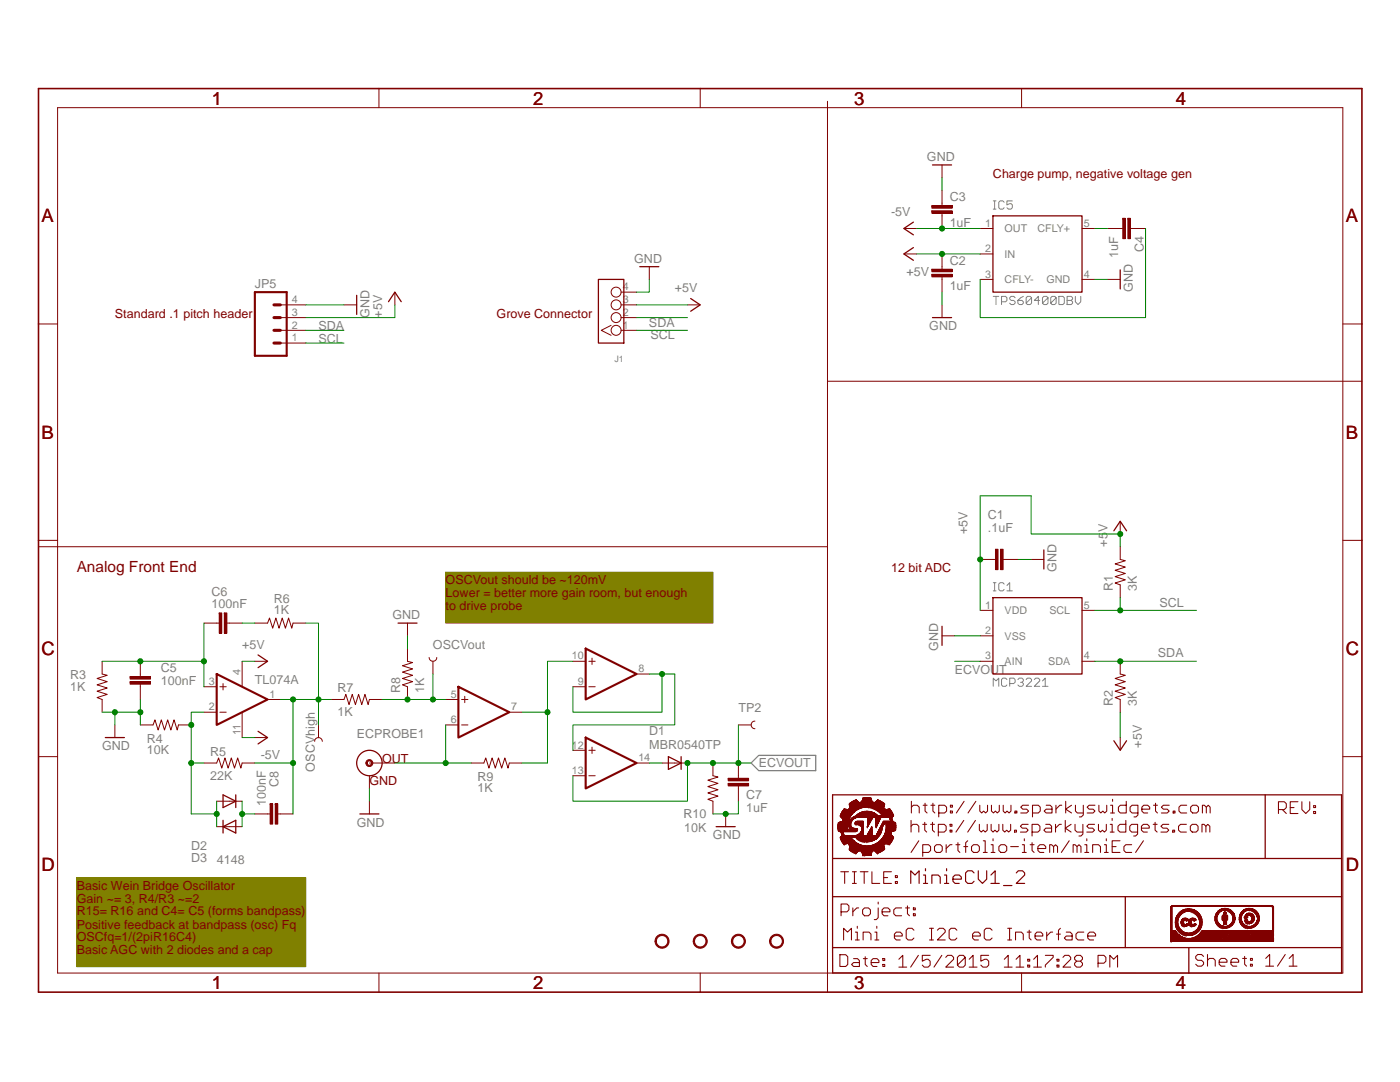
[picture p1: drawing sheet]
<svg xmlns="http://www.w3.org/2000/svg" width="279mm" height="216mm" viewBox="0 0 279 216" stroke-linecap="round" stroke-linejoin="round" font-family="sans-serif">
<defs><g id="words">
<g font-size="3.7" fill="#800000">
<text x="42.2" y="20.9">1</text>
<text x="106.4" y="20.9">2</text>
<text x="170.5" y="20.9">3</text>
<text x="234.6" y="20.9">4</text>
<text x="8.3" y="44.4">A</text>
<text x="268.6" y="44.4">A</text>
<text x="8.3" y="87.5">B</text>
<text x="268.6" y="87.5">B</text>
<text x="8.3" y="130.7">C</text>
<text x="268.6" y="130.7">C</text>
<text x="8.3" y="173.9">D</text>
<text x="268.6" y="173.9">D</text>
<text x="42.2" y="197.4">1</text>
<text x="106.4" y="197.4">2</text>
<text x="170.5" y="197.4">3</text>
<text x="234.6" y="197.4">4</text>
</g>
<text font-size="3.1" fill="#800000" x="15.3" y="114.2">Analog Front End</text>
<g font-size="2.5" fill="#808080">
<text x="185" y="32.2">GND</text>
<text x="189.5" y="40.2">C3</text>
<text x="177.8" y="43.1">-5V</text>
<text x="189.5" y="45.2">1uF</text>
<text x="126.6" y="52.5">GND</text>
<text x="189.5" y="52.8">C2</text>
<text x="223.2" y="51.4" transform="rotate(-90 223.2 51.4)">1uF</text>
<text x="228.3" y="50.3" transform="rotate(-90 228.3 50.3)">C4</text>
<text x="50.9" y="57.5">JP5</text>
<text x="134.7" y="58.3">+5V</text>
<text x="180.9" y="55">+5V</text>
<text x="189.5" y="57.9">1uF</text>
<text x="226.1" y="58.3" transform="rotate(-90 226.1 58.3)">GND</text>
<text x="63.6" y="65.9">SDA</text>
<text x="73.7" y="63.4" transform="rotate(-90 73.7 63.4)">GND</text>
<text x="76.3" y="63.4" transform="rotate(-90 76.3 63.4)">+5V</text>
<text x="129.5" y="65.2">SDA</text>
<text x="185.5" y="65.9">GND</text>
<text x="63.6" y="68.5">SCL</text>
<text x="129.8" y="67.7">SCL</text>
<text x="193.1" y="106.6" transform="rotate(-90 193.1 106.6)">+5V</text>
<text x="197.1" y="103.6">C1</text>
<text x="197.1" y="106.2">.1uF</text>
<text x="221" y="109.1" transform="rotate(-90 221 109.1)">+5V</text>
<text x="42.2" y="118.9">C6</text>
<text x="210.9" y="114.2" transform="rotate(-90 210.9 114.2)">GND</text>
<text x="222.1" y="118" transform="rotate(-90 222.1 118)">R1</text>
<text x="226.9" y="118" transform="rotate(-90 226.9 118)">3K</text>
<text x="42.2" y="121.4">100nF</text>
<text x="54.7" y="120.3">R6</text>
<text x="54.7" y="122.6">1K</text>
<text x="78.3" y="123.6">GND</text>
<text x="231.4" y="121">SCL</text>
<text x="48.3" y="129.4">+5V</text>
<text x="86.4" y="129.4">OSCVout</text>
<text x="187.2" y="129.9" transform="rotate(-90 187.2 129.9)">GND</text>
<text x="231.1" y="131.2">SDA</text>
<text x="14" y="135.5">R3</text>
<text x="14" y="137.8">1K</text>
<text x="32.1" y="134.1">C5</text>
<text x="32.1" y="136.7">100nF</text>
<text x="50.9" y="136.4">TL074A</text>
<text x="190.5" y="134.5">ECVOUT</text>
<text x="67.4" y="138.1">R7</text>
<text x="67.4" y="142.9">1K</text>
<text x="79.8" y="138.3" transform="rotate(-90 79.8 138.3)">R8</text>
<text x="84.6" y="138.3" transform="rotate(-90 84.6 138.3)">1K</text>
<text x="147.4" y="142.1">TP2</text>
<text x="222.1" y="140.8" transform="rotate(-90 222.1 140.8)">R2</text>
<text x="226.9" y="140.8" transform="rotate(-90 226.9 140.8)">3K</text>
<text x="20.4" y="149.7">GND</text>
<text x="29.3" y="148.2">R4</text>
<text x="71.2" y="147.2">ECPROBE1</text>
<text x="129.6" y="149.5">MBR0540TP</text>
<text x="129.6" y="146.7">D1</text>
<text x="227.9" y="149.2" transform="rotate(-90 227.9 149.2)">+5V</text>
<text x="29.3" y="150.5">10K</text>
<text x="42" y="150.8">R5</text>
<text x="42" y="155.6">22K</text>
<text x="52" y="151.5">-5V</text>
<text x="62.8" y="153.9" transform="rotate(-90 62.8 153.9)">OSCVhigh</text>
<text x="95.3" y="155.9">R9</text>
<text x="151.4" y="153.1">ECVOUT</text>
<text x="53" y="160.9" transform="rotate(-90 53 160.9)">100nF</text>
<text x="55.6" y="157" transform="rotate(-90 55.6 157)">C8</text>
<text x="95.3" y="158.1">1K</text>
<text x="148.9" y="159.5">C7</text>
<text x="71.2" y="165">GND</text>
<text x="136.4" y="163.2">R10</text>
<text x="136.5" y="166">10K</text>
<text x="142.3" y="167.5">GND</text>
<text x="148.9" y="162">1uF</text>
<text x="38.2" y="169.6">D2</text>
<text x="38.2" y="172.1">D3</text>
<text x="43.2" y="172.3">4148</text>
</g>
<g font-size="2.5" fill="#800000">
<text x="198.2" y="35.5">Charge pump, negative voltage gen</text>
<text x="22.9" y="63.4">Standard .1 pitch header</text>
<text x="99.1" y="63.4">Grove Connector</text>
<text x="88.9" y="116.5">OSCVout should be ~120mV</text>
<text x="88.9" y="119.1">Lower = better more gain room, but enough</text>
<text x="177.8" y="114.2">12 bit ADC</text>
<text x="88.9" y="121.8">to drive probe</text>
<text x="76.3" y="152.3">OUT</text>
<text x="73.7" y="156.6">GND</text>
<text x="15.3" y="177.7">Basic Wein Bridge Oscillator</text>
<text x="15.3" y="180.2">Gain ~= 3, R4/R3 ~=2</text>
<text x="15.3" y="182.6">R15= R16 and C4= C5 (forms bandpass)</text>
<text x="15.3" y="185.3">Positive feedback at bandpass (osc) Fq</text>
<text x="15.3" y="187.8">OSCfq=1/(2piR16C4)</text>
<text x="15.3" y="190.4">Basic AGC with 2 diodes and a cap</text>
</g>
<g font-size="2.1" fill="#808080">
<text x="196.6" y="45.3">1</text>
<text x="200.5" y="46.4">OUT</text>
<text x="207.1" y="46.4">CFLY+</text>
<text x="216.3" y="45.3">5</text>
<text x="196.6" y="50.3">2</text>
<text x="200.5" y="51.4">IN</text>
<text x="124.3" y="58">4</text>
<text x="196.6" y="55.4">3</text>
<text x="200.5" y="56.5">CFLY-</text>
<text x="208.8" y="56.5">GND</text>
<text x="216.3" y="55.4">4</text>
<text x="58.3" y="65.6">2</text>
<text x="58.3" y="63">3</text>
<text x="58.3" y="60.5">4</text>
<text x="124.3" y="65.6">1</text>
<text x="124.3" y="63">2</text>
<text x="124.3" y="60.5">3</text>
<text x="58.3" y="68.1">1</text>
<text x="196.6" y="121.4">1</text>
<text x="200.5" y="122.6">VDD</text>
<text x="209.4" y="122.6">SCL</text>
<text x="216.3" y="121.4">5</text>
<text x="114.2" y="131.6">10</text>
<text x="196.6" y="126.5">2</text>
<text x="196.6" y="131.6">3</text>
<text x="200.5" y="127.6">VSS</text>
<text x="216.3" y="131.6">4</text>
<text x="41.7" y="136.7">3</text>
<text x="48" y="134.7" transform="rotate(-90 48 134.7)">4</text>
<text x="115.3" y="136.7">9</text>
<text x="127.4" y="134.1">8</text>
<text x="200.5" y="132.7">AIN</text>
<text x="209.2" y="132.7">SDA</text>
<text x="41.7" y="141.8">2</text>
<text x="53.8" y="139.2">1</text>
<text x="90" y="139.2">5</text>
<text x="102" y="141.8">7</text>
<text x="48" y="146.7" transform="rotate(-90 48 146.7)">11</text>
<text x="90" y="144.3">6</text>
<text x="114.2" y="149.4">12</text>
<text x="114.2" y="154.5">13</text>
<text x="127.4" y="151.9">14</text>
</g>
<text font-size="1.8" fill="#808080" x="122.6" y="72.3">J1</text>
</g></defs>
<path d="M15.3 175.1h45.7v17.8h-45.7z" fill="#808000"/>
<path d="M15.3 175.1h45.7v17.8h-45.7zM15.3 175.1h.1" fill="none" stroke="#808000" stroke-width=".2"/>
<path d="M88.9 114.2h53.4v10.1h-53.4z" fill="#808000"/>
<path d="M88.9 114.2h53.4v10.1h-53.4zM88.9 114.2h.1" fill="none" stroke="#808000" stroke-width=".2"/>
<g fill="none" stroke="#808080" stroke-width=".2">
<path d="M198.2 59.1h1.1M198.2 41.7h.6M198.2 40.1h.6M198.5 40.1v1.6M198.8 59.1v1.7M200.4 40.4l-.3-.3h-.5l-.3 .3v1l.3 .3h.5l.3-.3M202 40.1h-1v.8l.8-.3 .2 .3v.5l-.2 .3h-.6l-.2-.3M202.6 59.4l-.3-.3h-.5l-.3 .3v.3l.3 .2h.5l.3 .3v.3l-.3 .3h-.5l-.3-.3M204.2 59.1l-.5 .3-.6 .5v.6l.3 .3h.6l.2-.3v-.3l-.2-.3h-.9M205.9 59.4l-1.1 1.1 .2 .3h.6l.3-.3v-1.1l-.3-.3h-.6l-.2 .3v1.1M207.5 59.9h-1.1l.8-.8v1.7M209.1 59.4l-1.1 1.1 .3 .3h.6l.2-.3v-1.1l-.2-.3h-.6l-.3 .3v1.1"/>
<path d="M210.8 59.4l-1.1 1.1 .3 .3h.5l.3-.3v-1.1l-.3-.3h-.5l-.3 .3v1.1M211.3 59.1h.8l.3 .3v1.1l-.3 .3h-.8zM213 59.1h.8l.3 .3v.3l-.3 .2 .3 .3v.3l-.3 .3h-.8zM213 59.9h.8M214.6 59.1v1.1l.5 .6 .6-.6v-1.1M199.9 60.2h.8l.3-.3v-.5l-.3-.3h-.8v1.7M198.2 117.9h.6M198.2 116.3h.6M198.5 116.3v1.6M200.4 116.5l-.3-.2h-.5l-.3 .2v1.1l.3 .3h.5l.3-.3M201 116.8l.5-.5v1.6M201 117.9h1"/>
<path d="M198.2 136.9v-1.6l.6 .6 .5-.6v1.6M201 135.6l-.3-.3h-.6l-.2 .3v1.1l.2 .2h.6l.3-.2M201.5 136.4h.8l.3-.3v-.5l-.3-.3h-.8v1.6M203.1 135.6l.3-.3h.6l.2 .3v.3l-.2 .2h-.3M204 136.1l.2 .3v.3l-.2 .2h-.6l-.3-.2M204.8 135.6l.2-.3h.6l.3 .3v.3l-1.1 1h1.1M206.4 135.6l.3-.3h.5l.3 .3v.3l-1.1 1h1.1M208 135.9l.6-.6v1.6M208 136.9h1.1"/>
</g>
<path d="M149.9 152.3l1.5-1.6h11.4v3.1h-11.4z" fill="none" stroke="#808080" stroke-width=".25"/>
<g fill="none" stroke="#800000" stroke-width=".2">
<path d="M165.1 20.2v88.9M180.4 50.7h2.5M180.4 45.6h2.5M195.6 50.7h2.6M195.6 45.6h2.6M195.6 55.8h2.6M215.9 45.6h2.6M215.9 55.8h2.6M223.6 45.6h.5M225.6 45.6h.5M165.1 76.1h106.7M188 60.8v2.6"/>
<path d="M7.7 109.1h157.4v88.9M195.6 121.8h2.6M195.6 126.9h2.6M195.6 132h2.6M215.9 121.8h2.6M215.9 132h2.6"/>
</g>
<path d="M182.3 49.4l-1.9 1.3 1.9 1.2M182.3 44.3l-1.9 1.3 1.9 1.3M198.2 43.1h17.7v15.2h-17.7zM186.1 63.4h3.8M198.2 119.3h17.7v15.2h-17.7z" fill="none" stroke="#800000" stroke-width=".25"/>
<path d="M224.1 43.6h.5v4h-.5z" fill="#800000"/>
<path d="M224.1 43.6h.5v4h-.5zM224.1 43.6h.1" fill="none" stroke="#800000" stroke-width=".2"/>
<path d="M225.1 43.6h.5v4h-.5z" fill="#800000"/>
<path d="M188 40.5v.5M188 42.6v.5M221 45.6h2.6M225.1 43.6h.5v4h-.5zM225.1 43.6h.1M226.1 45.6h2.5" fill="none" stroke="#800000" stroke-width=".2"/>
<path d="M186 42.1h4v.5h-4z" fill="#800000"/>
<path d="M186 42.1h4v.5h-4zM186 42.1h.1" fill="none" stroke="#800000" stroke-width=".2"/>
<path d="M186 41h4v.6h-4z" fill="#800000"/>
<path d="M188 38v2.5M186 41h4v.6h-4zM186 41h.1M188 43.1v2.5M188 53.2v.5M188 55.2v.6" fill="none" stroke="#800000" stroke-width=".2"/>
<path d="M186 54.7h4v.5h-4z" fill="#800000"/>
<path d="M186 54.7h4v.5h-4zM186 54.7h.1" fill="none" stroke="#800000" stroke-width=".2"/>
<path d="M186 53.7h4v.5h-4z" fill="#800000"/>
<path d="M188 32.9v2.6M186 53.7h4v.5h-4zM186 53.7h.1M188 50.7v2.5M188 55.8v2.5M221 55.8h2.6M198.2 111.6h.5M200.2 111.6h.5" fill="none" stroke="#800000" stroke-width=".2"/>
<path d="M186.1 32.9h3.8M223.6 53.8v3.9" fill="none" stroke="#800000" stroke-width=".25"/>
<path d="M198.7 109.6h.5v4.1h-.5z" fill="#800000"/>
<path d="M198.7 109.6h.5v4.1h-.5zM198.7 109.6h.1" fill="none" stroke="#800000" stroke-width=".2"/>
<path d="M199.7 109.6h.5v4.1h-.5z" fill="#800000"/>
<path d="M195.6 111.6h2.6M199.7 109.6h.5v4.1h-.5zM199.7 109.6h.1M200.7 111.6h2.5M205.8 111.6h2.5M223.6 109.1v2.5l1 .3-2.1 .6 2.1 .7-2.1 .6 2.1 .6-2.1 .7 2.1 .6-2.1 .6 1.1 .4v2.6M223.6 104v2.6M188 126.9h2.5M223.6 132v2.5l1 .2-2.1 .7 2.1 .6-2.1 .7 2.1 .6-2.1 .6 2.1 .7-2.1 .6 1.1 .4v2.5M223.6 147.2v2.5" fill="none" stroke="#800000" stroke-width=".2"/>
<path d="M208.3 109.7v3.8M222.3 105.9l1.3-1.9 1.2 1.9M188 125v3.8M222.3 147.8l1.3 1.9 1.2-1.9" fill="none" stroke="#800000" stroke-width=".25"/>
<path d="M131.3 186.7a1.4 1.4 0 0 1 2.1 .5 1.4 1.4 0 0 1-1 2 1.4 1.4 0 0 1-1.7-1.4h.3a1.14 1.14 0 0 1 1.6-1 1.14 1.14 0 0 1 .3 1.9 1.14 1.14 0 0 1-1.9-.6v-.3h-.3l.1-.3z" fill-rule="evenodd" fill="#800000"/>
<path d="M131.3 186.7a1.4 1.4 0 0 1 2.1 .5 1.4 1.4 0 0 1-1 2 1.4 1.4 0 0 1-1.7-1.4h.3a1.14 1.14 0 0 1 1.6-1 1.14 1.14 0 0 1 .3 1.9 1.14 1.14 0 0 1-1.9-.6v-.3h-.3l.1-.3z" fill="none" stroke="#800000" stroke-width=".2"/>
<path d="M138.9 186.7a1.39 1.39 0 0 1 2.1 .5 1.39 1.39 0 0 1-1 2 1.39 1.39 0 0 1-1.7-1.4h.3a1.14 1.14 0 0 1 1.6-1 1.14 1.14 0 0 1 .3 1.9 1.14 1.14 0 0 1-1.9-.6v-.3h-.3l.1-.3z" fill-rule="evenodd" fill="#800000"/>
<path d="M138.9 186.7a1.39 1.39 0 0 1 2.1 .5 1.39 1.39 0 0 1-1 2 1.39 1.39 0 0 1-1.7-1.4h.3a1.14 1.14 0 0 1 1.6-1 1.14 1.14 0 0 1 .3 1.9 1.14 1.14 0 0 1-1.9-.6v-.3h-.3l.1-.3z" fill="none" stroke="#800000" stroke-width=".2"/>
<path d="M146.5 186.7a1.39 1.39 0 0 1 2.1 .5 1.39 1.39 0 0 1-.9 2 1.39 1.39 0 0 1-1.7-1.4h.2a1.14 1.14 0 0 1 1.6-1 1.14 1.14 0 0 1 .3 1.9 1.14 1.14 0 0 1-1.8-.6l-.1-.3h-.2v-.3z" fill-rule="evenodd" fill="#800000"/>
<path d="M146.5 186.7a1.39 1.39 0 0 1 2.1 .5 1.39 1.39 0 0 1-.9 2 1.39 1.39 0 0 1-1.7-1.4h.2a1.14 1.14 0 0 1 1.6-1 1.14 1.14 0 0 1 .3 1.9 1.14 1.14 0 0 1-1.8-.6l-.1-.3h-.2v-.3z" fill="none" stroke="#800000" stroke-width=".2"/>
<path d="M154.1 186.7a1.39 1.39 0 0 1 2.1 .5 1.39 1.39 0 0 1-.9 2 1.39 1.39 0 0 1-1.7-1.4h.2a1.14 1.14 0 0 1 1.6-1 1.14 1.14 0 0 1 .3 1.9 1.14 1.14 0 0 1-1.8-.6l-.1-.3h-.2v-.3z" fill-rule="evenodd" fill="#800000"/>
<g fill="none" stroke="#800000" stroke-width=".2">
<path d="M75.6 17.7v3.8M139.7 17.7v3.8M203.9 17.7v3.8M11.5 21.5h256.5v172.7h-256.5zM78.8 58.3v2.5M124 58.3h3M129.6 53.2v2.6M7.7 64.6h3.8M55.9 65.9h5.1M55.9 63.4h5.1M55.9 60.8h5.1M55.9 68.5h5.1"/>
<path d="M68.6 60.8h2.6M122 64.9l-2 1 2 1M124 65.9h3M124 63.4h3M124 60.8h3M137.2 60.8h2.5M268 64.6h3.8M7.7 107.8h3.8M268 107.8h3.8M7.7 151h3.8M268 151h3.8M75.6 194.2v3.8"/>
<path d="M139.7 194.2v3.8M154.1 186.7a1.39 1.39 0 0 1 2.1 .5 1.39 1.39 0 0 1-.9 2 1.39 1.39 0 0 1-1.7-1.4h.2a1.14 1.14 0 0 1 1.6-1 1.14 1.14 0 0 1 .3 1.9 1.14 1.14 0 0 1-1.8-.6l-.1-.3h-.2v-.3zM203.9 194.2v3.8"/>
<circle cx="123" cy="58.3" r="1"/>
<circle cx="123" cy="65.9" r="1"/>
<circle cx="123" cy="63.4" r="1"/>
<circle cx="123" cy="60.8" r="1"/>
</g>
<g fill="none" stroke="#800000" stroke-width=".25">
<path d="M71.2 58.9v3.8M119.4 55.8h5.1v12.7h-5.1zM127.7 53.2h3.8M137.8 59.6l1.9 1.2-1.9 1.3M77.5 60.2l1.3-1.9 1.3 1.9M252.5 158.6v12.7M166.2 178.9h101.5M166.2 171.3h101.5M224.6 178.9v10.2M166.2 189.1v-30.5h101.5v35.6h-30.4M237.3 189.1v5.1M237.3 189.1h30.4"/>
<path d="M237.3 189.1h-71.1v5l71.1 .1"/>
</g>
<path d="M50.9 58.3h6.3v12.7h-6.3z" fill="none" stroke="#800000" stroke-width=".42"/>
<path d="M54.7 63.4h1.2M54.7 65.9h1.2M54.7 68.5h1.2M54.7 60.8h1.2" fill="none" stroke="#800000" stroke-width=".61"/>
<path d="M7.7 17.7h264.1v180.3h-264.1z" fill="none" stroke="#800000" stroke-width=".32"/>
<g fill="none" stroke="#800000" stroke-width=".21">
<path d="M259 160h-1.5v2.3h1.5M259.8 160v1.5l.8 .8 .8-.8v-1.5M167.8 173.9h1.5M168.6 173.9v2.4M170.1 173.9h.8M170.1 176.3h.8M170.5 173.9v2.4M171.7 173.9h1.5M172.5 173.9v2.4M174 173.9v2.4h1.6M176.4 175.1h.7M177.9 173.9h-1.5v2.4h1.5"/>
<path d="M178.7 174.7h.4v.4h-.4zM178.7 175.9h.4v.4h-.4zM255.1 161.5h1.2l.4-.4v-.7l-.4-.4h-1.2v2.3M255.9 161.5l.8 .8M257.5 161.1h.8M262.2 160.8h.4v.3h-.4zM262.2 161.9h.4v.4h-.4zM167.6 190.5h1.2l.4 .4v1.5l-.4 .4h-1.2zM168.4 187.6v-2.4l.7 .8 .8-.8v2.4M170.3 191.3h.8l.4 .4v1.1h-1.2l-.4-.4 .4-.3h1.2M170.7 186h.4v1.6M170.7 187.6h.8"/>
<path d="M171.1 184.8v.4M172.3 187.6v-1.6h1.1l.4 .4v1.2M172.3 191.3h.8M172.7 190.9v1.5l.4 .4M173.9 192.1h1.5v-.4l-.4-.4h-.8l-.3 .4v.7l.3 .4h.8M174.6 186h.4v1.6M174.6 187.6h.8M175 184.8v.4M176.2 191.3h.4v.4h-.4zM176.2 192.4h.4v.4h-.4zM178.5 186.8h1.6v-.4l-.4-.4h-.8l-.4 .4v.8l.4 .4h.8M179.4 191.4l.8-.8v2.4"/>
<path d="M179.4 193h1.6M182.4 185.6l-.4-.4h-.8l-.4 .4v1.6l.4 .4h.8l.4-.4M183.3 190.6l-1.6 2.4M185.5 187.6h.8M185.5 185.2h.8M185.6 190.6h-1.5v1.2l.7-.4h.4l.4 .4v.8l-.4 .4h-.8l-.3-.4M185.9 185.2v2.4M187.1 185.6l.4-.4h.7l.4 .4v.4l-1.5 1.6h1.5M188 190.6l-1.6 2.4M188.7 191l.4-.4h.8l.4 .4v.4l-1.6 1.6h1.6M191 185.6l-.4-.4h-.8l-.4 .4v1.6l.4 .4h.8l.4-.4M192.6 191l-1.5 1.6 .4 .4h.8l.3-.4v-1.6l-.3-.4h-.8l-.4 .4v1.6"/>
<path d="M193.4 191.4l.8-.8v2.4M193.4 193h1.6M194.1 186.8h1.5v-.4l-.3-.4h-.8l-.4 .4v.8l.4 .4h.8M197.3 190.6h-1.6v1.2l.8-.4h.4l.4 .4v.8l-.4 .4h-.7l-.5-.4M198 185.6l-.4-.4h-.8l-.4 .4v1.6l.4 .4h.8l.4-.4M200.4 191.4l.8-.8v2.4M200.4 193h1.6M201.1 187.6h.8M201.1 185.2h.8M201.5 185.2v2.4M202.7 187.6v-1.6h1.1l.4 .4v1.2M202.8 191.4l.8-.8v2.4"/>
<path d="M202.8 193h1.5M205 186h.8M205.1 191.4h.4v.4h-.4zM205.1 192.6h.4v.4h-.4zM205.4 185.6v1.6l.4 .4M206.3 191.4l.8-.8v2.4M206.3 193h1.5M206.6 186.8h1.5v-.4l-.4-.4h-.8l-.3 .4v.8l.3 .4h.8M208.6 190.6h1.6v.4l-1.6 1.6v.4M208.9 186v1.6M210.1 186h-.4l-.8 .8M210.8 186.4h.8"/>
<path d="M210.9 191.4h.4v.4h-.4zM210.9 192.6h.4v.4h-.4zM211.6 185.2l-.4 .4v2M212.1 191l.4-.4h.8l.4 .4v.4l-1.6 1.6h1.6M212.8 186h.8l.4 .4v1.2h-1.2l-.4-.4 .4-.4h1.2M214.5 191l.4-.4h.7l.4 .4v.4l-.4 .4 .4 .4v.4l-.4 .4h-.7l-.4-.4v-.4l.4-.4-.4-.4zM214.9 191.8h.7M216.3 186h-1.2l-.4 .4v.8l.4 .4h1.2M217.1 186.8h1.6v-.4l-.5-.4h-.7l-.4 .4v.8l.4 .4h.7M219.1 192.2h1.2l.4-.4v-.8l-.4-.4h-1.2v2.4M221.5 193v-2.4l.7 .8 .8-.8v2.4M240.2 190.8l-.4-.3h-.8l-.4 .3v.4l.4 .4h.8l.4 .4v.4l-.4 .4h-.8l-.4-.4"/>
<path d="M241 191.6l.4-.4h.7l.4 .4v1.2M241 190.5v2.3M243.3 192h1.6v-.4l-.4-.4h-.8l-.4 .4v.8l.4 .4h.8M245.7 192h1.5v-.4l-.4-.4h-.8l-.3 .4v.8l.3 .4h.8M248 191.2h.8M248.4 190.8v1.6l.4 .4M249.6 191.2h.3v.4h-.3zM249.6 192.4h.3v.4h-.3zM252.6 191.2l.8-.7v2.3M252.6 192.8h1.6M256.5 190.5l-1.5 2.3M257.3 191.2l.8-.7v2.3"/>
<path d="M257.3 192.8h1.5"/>
</g>
<g fill="none" stroke="#800000" stroke-width=".23">
<path d="M181.8 176.3v-2.5l.8 .8 .8-.8v2.5M184.3 174.6h.4v1.7M184.3 176.3h.8M184.7 173.3v.5M186 176.3v-1.7h1.2l.4 .4v1.3M188.5 174.6h.4v1.7M188.5 176.3h.8M188.9 173.3v.5M190.2 175.4h1.7v-.4l-.5-.4h-.8l-.4 .4v.9l.4 .4h.8M194.4 174.2l-.4-.4h-.9l-.4 .4v1.7l.4 .4h.9l.4-.4M195.2 173.8v1.6l.9 .9 .8-.9v-1.6M197.8 174.6l.8-.8v2.5"/>
<path d="M197.8 176.3h1.6M200.3 176.7h1.7M202.8 174.2l.4-.4h.9l.4 .4v.4l-1.7 1.7h1.7"/>
</g>
<path d="M172.6 170.6l.9 .1z" fill="#800000"/>
<path d="M172.6 170.6l.9 .1zM172.6 170.6h.1" fill="none" stroke="#800000" stroke-width=".2"/>
<path d="M172.2 170.6h1.6z" fill="#800000"/>
<path d="M172.2 170.6h1.6zM172.2 170.6h.1" fill="none" stroke="#800000" stroke-width=".2"/>
<path d="M172.2 170.6h1.6z" fill="#800000"/>
<path d="M172.2 170.6h1.6zM172.2 170.6h.1" fill="none" stroke="#800000" stroke-width=".2"/>
<path d="M172.2 170.5l1.6 .1z" fill="#800000"/>
<path d="M172.2 170.5l1.6 .1zM172.2 170.5h.1" fill="none" stroke="#800000" stroke-width=".2"/>
<path d="M172.2 170.5h1.7z" fill="#800000"/>
<path d="M172.2 170.5h1.7zM172.2 170.5h.1" fill="none" stroke="#800000" stroke-width=".2"/>
<path d="M172.2 170.5h1.7z" fill="#800000"/>
<path d="M172.2 170.5h1.7zM172.2 170.5h.1" fill="none" stroke="#800000" stroke-width=".2"/>
<path d="M172.2 170.4l1.7 .1z" fill="#800000"/>
<path d="M172.2 170.4l1.7 .1zM172.2 170.4h.1" fill="none" stroke="#800000" stroke-width=".2"/>
<path d="M172.2 170.4h1.7z" fill="#800000"/>
<path d="M172.2 170.4h1.7zM172.2 170.4h.1" fill="none" stroke="#800000" stroke-width=".2"/>
<path d="M172.2 170.3l1.7 .1z" fill="#800000"/>
<path d="M172.2 170.3l1.7 .1zM172.2 170.3h.1" fill="none" stroke="#800000" stroke-width=".2"/>
<path d="M172.2 170.3h1.7z" fill="#800000"/>
<path d="M172.2 170.3h1.7zM172.2 170.3h.1" fill="none" stroke="#800000" stroke-width=".2"/>
<path d="M172.1 170.3h1.8z" fill="#800000"/>
<path d="M172.1 170.3h1.8zM172.1 170.3h.1" fill="none" stroke="#800000" stroke-width=".2"/>
<path d="M170.8 170.3h.1M170.8 170.2h.1" fill="none" stroke="#800000" stroke-width=".2"/>
<path d="M172.1 170.2l1.8 .1z" fill="#800000"/>
<path d="M172.1 170.2l1.8 .1zM172.1 170.2h.1" fill="none" stroke="#800000" stroke-width=".2"/>
<path d="M175.2 170.3h.1M175.2 170.2h.1" fill="none" stroke="#800000" stroke-width=".2"/>
<path d="M170.8 170.2h.1z" fill="#800000"/>
<path d="M170.8 170.2h.1zM170.8 170.2h.1" fill="none" stroke="#800000" stroke-width=".2"/>
<path d="M172.1 170.2h1.8z" fill="#800000"/>
<path d="M172.1 170.2h1.8zM172.1 170.2h.1" fill="none" stroke="#800000" stroke-width=".2"/>
<path d="M175.1 170.2h.2z" fill="#800000"/>
<path d="M175.1 170.2h.2zM175.1 170.2h.1" fill="none" stroke="#800000" stroke-width=".2"/>
<path d="M170.7 170.1l.3 .1z" fill="#800000"/>
<path d="M170.7 170.1l.3 .1zM170.7 170.1h.1" fill="none" stroke="#800000" stroke-width=".2"/>
<path d="M172.1 170.1l1.8 .1z" fill="#800000"/>
<path d="M172.1 170.1l1.8 .1zM172.1 170.1h.1" fill="none" stroke="#800000" stroke-width=".2"/>
<path d="M175.1 170.1l.3 .1z" fill="#800000"/>
<path d="M175.1 170.1l.3 .1zM175.1 170.1h.1" fill="none" stroke="#800000" stroke-width=".2"/>
<path d="M170.6 170.1h.4z" fill="#800000"/>
<path d="M170.6 170.1h.4zM170.6 170.1h.1" fill="none" stroke="#800000" stroke-width=".2"/>
<path d="M172.1 170.1h1.9z" fill="#800000"/>
<path d="M172.1 170.1h1.9zM172.1 170.1h.1" fill="none" stroke="#800000" stroke-width=".2"/>
<path d="M175 170.1h.5z" fill="#800000"/>
<path d="M175 170.1h.5zM175 170.1h.1" fill="none" stroke="#800000" stroke-width=".2"/>
<path d="M170.5 170.1h.5z" fill="#800000"/>
<path d="M170.5 170.1h.5zM170.5 170.1h.1" fill="none" stroke="#800000" stroke-width=".2"/>
<path d="M172.1 170.1h1.9z" fill="#800000"/>
<path d="M172.1 170.1h1.9zM172.1 170.1h.1" fill="none" stroke="#800000" stroke-width=".2"/>
<path d="M175 170.1h.6z" fill="#800000"/>
<path d="M175 170.1h.6zM175 170.1h.1" fill="none" stroke="#800000" stroke-width=".2"/>
<path d="M170.4 170l.7 .1z" fill="#800000"/>
<path d="M170.4 170l.7 .1zM170.4 170h.1" fill="none" stroke="#800000" stroke-width=".2"/>
<path d="M172.1 170l1.9 .1z" fill="#800000"/>
<path d="M172.1 170l1.9 .1zM172.1 170h.1" fill="none" stroke="#800000" stroke-width=".2"/>
<path d="M175 170l.7 .1z" fill="#800000"/>
<path d="M175 170l.7 .1zM175 170h.1" fill="none" stroke="#800000" stroke-width=".2"/>
<path d="M170.3 170h.8z" fill="#800000"/>
<path d="M170.3 170h.8zM170.3 170h.1" fill="none" stroke="#800000" stroke-width=".2"/>
<path d="M172 170h2z" fill="#800000"/>
<path d="M172 170h2zM172 170h.1" fill="none" stroke="#800000" stroke-width=".2"/>
<path d="M174.9 170h.8z" fill="#800000"/>
<path d="M174.9 170h.8zM174.9 170h.1" fill="none" stroke="#800000" stroke-width=".2"/>
<path d="M170.2 169.9l1 .1z" fill="#800000"/>
<path d="M170.2 169.9l1 .1zM170.2 169.9h.1" fill="none" stroke="#800000" stroke-width=".2"/>
<path d="M172 169.9l2 .1z" fill="#800000"/>
<path d="M172 169.9l2 .1zM172 169.9h.1" fill="none" stroke="#800000" stroke-width=".2"/>
<path d="M174.9 169.9l.9 .1z" fill="#800000"/>
<path d="M174.9 169.9l.9 .1zM174.9 169.9h.1" fill="none" stroke="#800000" stroke-width=".2"/>
<path d="M170.2 169.9h1z" fill="#800000"/>
<path d="M170.2 169.9h1zM170.2 169.9h.1" fill="none" stroke="#800000" stroke-width=".2"/>
<path d="M172 169.9h2z" fill="#800000"/>
<path d="M172 169.9h2zM172 169.9h.1" fill="none" stroke="#800000" stroke-width=".2"/>
<path d="M174.9 169.9h1z" fill="#800000"/>
<path d="M174.9 169.9h1zM174.9 169.9h.1" fill="none" stroke="#800000" stroke-width=".2"/>
<path d="M170.1 169.9h1.1z" fill="#800000"/>
<path d="M170.1 169.9h1.1zM170.1 169.9h.1M172 169.9h2zM172 169.9h.1M172 169.9h2" fill="none" stroke="#800000" stroke-width=".2"/>
<path d="M174.8 169.9h1.1z" fill="#800000"/>
<path d="M174.8 169.9h1.1zM174.8 169.9h.1" fill="none" stroke="#800000" stroke-width=".2"/>
<path d="M170.1 169.8l1.2 .1z" fill="#800000"/>
<path d="M170.1 169.8l1.2 .1zM170.1 169.8h.1M172 169.8l2.1 .1zM172 169.8h.1M172 169.9h2.1" fill="none" stroke="#800000" stroke-width=".2"/>
<path d="M174.8 169.8l1.2 .1z" fill="#800000"/>
<path d="M174.8 169.8l1.2 .1zM174.8 169.8h.1" fill="none" stroke="#800000" stroke-width=".2"/>
<path d="M170 169.8h1.3z" fill="#800000"/>
<path d="M170 169.8h1.3zM170 169.8h.1M171.9 169.8h2.2zM171.9 169.8h.1M171.9 169.8h2.2" fill="none" stroke="#800000" stroke-width=".2"/>
<path d="M174.7 169.8h1.3z" fill="#800000"/>
<path d="M174.7 169.8h1.3zM174.7 169.8h.1" fill="none" stroke="#800000" stroke-width=".2"/>
<path d="M169.9 169.8h1.4z" fill="#800000"/>
<path d="M169.9 169.8h1.4zM169.9 169.8h.1M171.8 169.8h2.5zM171.8 169.8h.1M171.8 169.8h2.5" fill="none" stroke="#800000" stroke-width=".2"/>
<path d="M174.7 169.8h1.4z" fill="#800000"/>
<path d="M174.7 169.8h1.4zM174.7 169.8h.1" fill="none" stroke="#800000" stroke-width=".2"/>
<path d="M169.9 169.7l1.5 .1z" fill="#800000"/>
<path d="M169.9 169.7l1.5 .1zM169.9 169.7h.1M171.6 169.7l2.8 .1zM171.6 169.7h.1M171.6 169.7h2.8" fill="none" stroke="#800000" stroke-width=".2"/>
<path d="M174.6 169.7l1.5 .1z" fill="#800000"/>
<path d="M174.6 169.7l1.5 .1zM174.6 169.7h.1" fill="none" stroke="#800000" stroke-width=".2"/>
<path d="M169.8 169.7h1.6z" fill="#800000"/>
<path d="M169.8 169.7h1.6zM169.8 169.7h.1M171.5 169.7h3.1zM171.5 169.7h.1M171.5 169.7h3.1" fill="none" stroke="#800000" stroke-width=".2"/>
<path d="M174.6 169.7h1.6z" fill="#800000"/>
<g fill="none" stroke="#800000" stroke-width=".2">
<path d="M169.5 168.5h2zM169.5 168.5h.1M169.5 168.5h2M169.5 169.4l7 .1zM169.5 169.4h.1M169.5 169.4h7M169.5 169.5h7.1zM169.5 169.5h.1M169.5 169.4h7.1zM169.5 169.3l7.1 .1zM169.5 169.3h.1M169.5 169.3h7.1z"/>
<path d="M169.5 169.2l7 .1zM169.5 169.2h.1M169.5 168.5l2.1 .1zM169.5 169.5h7.1M169.5 169.4h7.1M169.5 169.3h7.1M169.5 169.2h7M169.5 168.5h2.1M169.6 169.5h6.9zM169.6 169.5h.1M169.6 169.2h6.9zM169.6 169.2h.1"/>
<path d="M169.6 169.1l6.9 .1zM169.6 169.1h.1M169.6 169.1h6.9zM169.6 168.6h2.1zM169.6 168.6h.1M169.6 169.5h6.9M169.6 169.2h6.9M169.6 169.1h6.9M169.6 168.6h2.2M169.6 169.5l6.8 .1zM169.6 169l6.9 .1zM169.6 169h.1"/>
<path d="M169.6 169h6.9zM169.6 168.9l6.8 .1zM169.6 168.9h.1M169.6 168.6h2.2zM169.6 169h6.9M169.6 169h6.8M169.6 168.8h3.2zM169.6 168.8h.1M169.6 168.8h3.2M169.7 168.9h6.7zM169.7 168.9h.1M169.7 168.8l6.7 .1z"/>
<path d="M169.7 168.8h.1M169.7 168.8h6.7zM169.7 168.6l2.2 .1zM169.7 168.6h.1M169.7 168.9h6.7M169.7 168.8h6.7M169.7 168.6h2.2M169.7 168.7l2.7 .1zM169.7 168.7h.1M169.7 168.7h2.3zM169.7 168.8h2.7M169.7 168.7h2.3"/>
<path d="M169.7 169.6h6.7zM169.7 169.6h.1M169.7 168.7h2.5zM169.7 169.6h6.7M169.7 169.6l6.7 .1zM169.8 169.7h6.5zM169.8 169.7h.1M169.8 169.7h6.5M173.3 168.8h3.1zM173.3 168.8h.1M173.3 168.8h3.1M173.6 168.7l2.8 .1z"/>
<path d="M173.6 168.7h.1M173.8 168.7h2.6zM173.8 168.7h.1M174 168.7h2.4zM174 168.7h.1M174 168.7h2.4M174.1 168.6l2.3 .1zM174.1 168.6h.1M174.1 168.6h2.3M174.3 168.6h2.1zM174.3 168.6h.1M174.4 168.6h2z"/>
<path d="M174.4 168.6h.1M174.5 168.5l2.1 .1zM174.5 168.5h.1M174.5 168.5h2.1M174.5 168.5h2.1zM174.6 169.7h1.6zM174.6 169.7h.1M176.4 168.7l-2.8 .1M176.4 168.6h-2.1"/>
</g>
<path d="M168.5 168.5h.1M168.5 168.4h.1" fill="none" stroke="#800000" stroke-width=".2"/>
<path d="M169.4 168.4l2 .1z" fill="#800000"/>
<path d="M169.4 168.4l2 .1zM169.4 168.4h.1" fill="none" stroke="#800000" stroke-width=".2"/>
<path d="M174.6 168.4l2 .1z" fill="#800000"/>
<path d="M174.6 168.4l2 .1zM174.6 168.4h.1" fill="none" stroke="#800000" stroke-width=".2"/>
<path d="M177.5 168.5h.1M177.5 168.4h.1" fill="none" stroke="#800000" stroke-width=".2"/>
<path d="M168.5 168.4h.2z" fill="#800000"/>
<path d="M168.5 168.4h.2zM168.5 168.4h.1" fill="none" stroke="#800000" stroke-width=".2"/>
<path d="M169.4 168.4h1.9z" fill="#800000"/>
<path d="M169.4 168.4h1.9zM169.4 168.4h.1" fill="none" stroke="#800000" stroke-width=".2"/>
<path d="M174.7 168.4h2z" fill="#800000"/>
<path d="M174.7 168.4h2zM174.7 168.4h.1" fill="none" stroke="#800000" stroke-width=".2"/>
<path d="M177.3 168.4h.3z" fill="#800000"/>
<path d="M177.3 168.4h.3zM177.3 168.4h.1" fill="none" stroke="#800000" stroke-width=".2"/>
<path d="M168.4 168.4h.5z" fill="#800000"/>
<path d="M168.4 168.4h.5zM168.4 168.4h.1" fill="none" stroke="#800000" stroke-width=".2"/>
<path d="M169.4 168.4h1.8z" fill="#800000"/>
<path d="M169.4 168.4h1.8zM169.4 168.4h.1" fill="none" stroke="#800000" stroke-width=".2"/>
<path d="M174.8 168.4h1.9z" fill="#800000"/>
<path d="M174.8 168.4h1.9zM174.8 168.4h.1" fill="none" stroke="#800000" stroke-width=".2"/>
<path d="M177.2 168.4h.5z" fill="#800000"/>
<path d="M177.2 168.4h.5zM177.2 168.4h.1" fill="none" stroke="#800000" stroke-width=".2"/>
<path d="M168.4 168.3l.6 .1z" fill="#800000"/>
<path d="M168.4 168.3l.6 .1zM168.4 168.3h.1" fill="none" stroke="#800000" stroke-width=".2"/>
<path d="M169.3 168.3l1.9 .1z" fill="#800000"/>
<path d="M169.3 168.3l1.9 .1zM169.3 168.3h.1" fill="none" stroke="#800000" stroke-width=".2"/>
<path d="M174.9 168.3l1.8 .1z" fill="#800000"/>
<path d="M174.9 168.3l1.8 .1zM174.9 168.3h.1" fill="none" stroke="#800000" stroke-width=".2"/>
<path d="M177 168.3l.6 .1z" fill="#800000"/>
<path d="M177 168.3l.6 .1zM177 168.3h.1" fill="none" stroke="#800000" stroke-width=".2"/>
<path d="M168.4 168.3h.8z" fill="#800000"/>
<path d="M168.4 168.3h.8zM168.4 168.3h.1" fill="none" stroke="#800000" stroke-width=".2"/>
<path d="M169.3 168.3h1.8z" fill="#800000"/>
<path d="M169.3 168.3h1.8zM169.3 168.3h.1" fill="none" stroke="#800000" stroke-width=".2"/>
<path d="M174.9 168.3h1.8z" fill="#800000"/>
<path d="M174.9 168.3h1.8zM174.9 168.3h.1" fill="none" stroke="#800000" stroke-width=".2"/>
<path d="M176.9 168.3h.8z" fill="#800000"/>
<g fill="none" stroke="#800000" stroke-width=".2">
<path d="M168.2 168h2.5zM168.2 168h.1M168.2 168h2.5M168.2 168l2.6 .1zM168.2 168l2.6 .1M168.2 168.1h2.6zM168.2 168.1h.1M168.2 168.1h2.6M168.3 168.1l2.6 .1zM168.3 168.1h.1M168.3 168.1h2.6M168.3 168.2h2.7z"/>
<path d="M168.3 168.2h.1M168.3 168.2h2.6zM168.3 168.2h2.7M168.3 168.2l2.7 .1zM168.3 168.3h2.7M175 168.2l2.7 .1zM175 168.2h.1M175 168.3h2.7M175 168.2h2.8zM175 168.2h2.8M175.1 168.2h2.7zM175.1 168.2h.1"/>
<path d="M175.2 168.1l2.6 .1zM175.2 168.1h.1M175.2 168.1h2.6M175.2 168.1h2.6zM175.3 168l2.5 .1zM175.3 168h.1M175.4 168h2.5zM175.4 168h.1M176.9 168.3h.8zM176.9 168.3h.1M177.9 168l-2.6 .1"/>
</g>
<path d="M168.1 167.9l2.5 .1zM168.1 167.9h.1M168.1 168h2.5M173 168h.1M175.4 168h2.5zM175.4 168h.1M175.4 168h2.5" fill="none" stroke="#800000" stroke-width=".2"/>
<path d="M172.6 167.9l.9 .1z" fill="#800000"/>
<path d="M168.1 167.9h2.5zM168.1 167.9h.1M168.1 167.9h2.5M172.6 167.9l.9 .1zM172.6 167.9h.1M175.5 167.9l2.4 .1zM175.5 167.9h.1M175.5 168h2.4" fill="none" stroke="#800000" stroke-width=".2"/>
<path d="M172.4 167.9h1.3z" fill="#800000"/>
<path d="M168.1 167.9h2.4zM168.1 167.9h.1M168.1 167.9h2.4M172.4 167.9h1.3zM172.4 167.9h.1M175.5 167.9h2.4zM175.5 167.9h.1M175.5 167.9h2.4" fill="none" stroke="#800000" stroke-width=".2"/>
<path d="M172.2 167.9h1.6z" fill="#800000"/>
<path d="M168.1 167.8l2.4 .1zM168.1 167.8h.1M168.1 167.8h2.4M172.2 167.9h1.6zM172.2 167.9h.1M175.5 167.9h2.4zM175.5 167.9h.1M175.5 167.9h2.4" fill="none" stroke="#800000" stroke-width=".2"/>
<path d="M172.1 167.8l1.9 .1z" fill="#800000"/>
<g fill="none" stroke="#800000" stroke-width=".2">
<path d="M167.7 167.1h2.8zM167.7 167.1h.1M167.7 167l3.1 .1zM167.7 167h.1M167.7 167.2h2.2zM167.7 167.2h.1M167.7 167.1l2.2 .1zM167.7 167l7.5 .1zM167.7 167.2h2.2M167.7 167h7.5M167.8 167.2l2.1 .1zM167.8 167.2h.1"/>
<path d="M167.8 167h7.5zM167.8 167h.1M167.8 167.2l2.1 .1M167.8 167h7.5M167.8 167.4h2.2zM167.8 167.4h.1M167.8 167.4h2.2M167.8 167.3l2.2 .1zM167.8 167.3h.1M167.8 167.3h2.2zM167.8 167.3h2.2M167.9 167.4l2.2 .1z"/>
<path d="M167.9 167.4h.1M167.9 167.4h2.2zM167.9 167.4h2.2M167.9 167.5l2.3 .1zM167.9 167.5h.1M167.9 167.5h2.2zM167.9 167.5h2.3M167.9 167.5h2.2M167.9 167.6h2.4zM167.9 167.6h.1M167.9 167.6h2.3zM167.9 167.6h2.4"/>
<path d="M167.9 167.6h2.3M168 167.6l2.3 .1zM168 167.6h.1M168 167.7h2.4zM168 167.7h.1M168 167.7h2.3zM168 167.7h2.4M168 167.7h2.3M168 167.8h2.5zM168 167.8h.1M168 167.7l2.4 .1zM168 167.8h2.5"/>
<path d="M170.8 167.1h-3.1M170.9 167l4.3 .1zM170.9 167h.1M170.9 167.1h4.3M170.9 167.1h4.3zM170.9 167.1h.1M170.9 167.1l4.2 .1zM170.9 167.2h4.2M171 167.2h4.1zM171 167.2h.1M171 167.2h4.1M171 167.2l4 .1z"/>
<path d="M171 167.2h4M171.1 167.3h3.9zM171.1 167.3h.1M171.1 167.3h3.9M171.1 167.3l3.8 .1zM171.1 167.3h3.8M171.2 167.4h3.7zM171.2 167.4h.1M171.2 167.4h3.7M171.2 167.4h3.6zM171.2 167.4h3.6M171.3 167.4l3.5 .1z"/>
<path d="M171.3 167.4h.1M171.4 167.5h3.3zM171.4 167.5h.1M171.4 167.5h3.3M171.4 167.5l3.2 .1zM171.4 167.5h3.2M171.5 167.6h3.1zM171.5 167.6h.1M171.5 167.6h3.1M171.6 167.6h2.9zM171.6 167.6h.1M171.6 167.6h2.9"/>
<path d="M171.6 167.6l2.9 .1zM171.7 167.7h2.7zM171.7 167.7h.1M171.7 167.7h2.7M171.8 167.7h2.5zM171.8 167.7h.1M171.8 167.7h2.5M171.9 167.7l2.3 .1zM171.9 167.7h.1M171.9 167.8h2.3M172 167.8h2.1zM172 167.8h.1"/>
<path d="M172.1 167.8l1.9 .1zM172.1 167.8h.1M175.6 167.8l2.4 .1zM175.6 167.8h.1M175.6 167.8h2.4M175.6 167.8h2.4zM175.7 167.7l2.3 .1zM175.7 167.7h.1M175.7 167.7h2.4zM175.7 167.7h2.4M175.8 167.6l2.3 .1zM175.8 167.6h.1"/>
<path d="M175.8 167.6h2.3M175.8 167.6h2.3zM175.9 167.6h2.2zM175.9 167.6h.1M175.9 167.6h2.2M175.9 167.5l2.2 .1zM175.9 167.5h.1M175.9 167.5h2.2M175.9 167.5h2.3zM175.9 167.5h2.3M176 167.4l2.2 .1zM176 167.4h.1"/>
<path d="M176 167.4h2.2zM176 167.4h2.2M176 167.3l2.2 .1zM176 167.3h.1M176 167.3h2.2M176.1 167.3h2.1zM176.1 167.3h.1M176.1 167.3h2.1M176.1 167.2l2.2 .1zM176.1 167.2h.1M176.1 167.3h2.2M176.2 167.2l2.1 .1z"/>
<path d="M176.2 167.2h.1M176.2 167.2h2.1zM176.2 167.2h2.1M176.2 167.1l2.1 .1zM176.2 167.1h.1M176.2 167.1h2.1zM176.2 167l2.1 .1zM176.2 167h.1M176.2 167.1h2.1M176.3 167l2 .1zM176.3 167h.1M176.3 167h2"/>
<path d="M178.2 167.4h-2.2"/>
</g>
<path d="M176.3 167h2z" fill="#800000"/>
<path d="M167.8 166.9l7.5 .1zM167.8 166.9h.1M167.8 167h7.5M176.3 167h2zM176.3 167h.1" fill="none" stroke="#800000" stroke-width=".2"/>
<path d="M176.3 166.9l1.9 .1z" fill="#800000"/>
<path d="M167.9 166.9h7.4zM167.9 166.9h.1M167.9 166.9h7.4M176.3 166.9l1.9 .1zM176.3 166.9h.1" fill="none" stroke="#800000" stroke-width=".2"/>
<path d="M176.3 166.9h1.9z" fill="#800000"/>
<path d="M167.9 166.9h7.5zM167.9 166.9h.1M167.9 166.9h7.5M176.3 166.9h1.9zM176.3 166.9h.1" fill="none" stroke="#800000" stroke-width=".2"/>
<path d="M176.4 166.9h1.8z" fill="#800000"/>
<path d="M167.9 166.8l7.5 .1zM167.9 166.8h.1M167.9 166.9h7.5M176.4 166.9h1.8zM176.4 166.9h.1" fill="none" stroke="#800000" stroke-width=".2"/>
<path d="M176.4 166.8l1.7 .1z" fill="#800000"/>
<path d="M168 166.8h7.4zM168 166.8h.1M168 166.8h7.4M176.4 166.8l1.7 .1zM176.4 166.8h.1" fill="none" stroke="#800000" stroke-width=".2"/>
<path d="M176.4 166.8h1.7z" fill="#800000"/>
<path d="M168 166.8h7.5zM168 166.8h.1M168 166.8h7.5M176.4 166.8h1.7zM176.4 166.8h.1" fill="none" stroke="#800000" stroke-width=".2"/>
<path d="M176.4 166.8h1.7z" fill="#800000"/>
<path d="M176.4 166.8h1.7zM176.4 166.8h.1" fill="none" stroke="#800000" stroke-width=".2"/>
<path d="M168 166.7l.5 .1z" fill="#800000"/>
<path d="M168 166.7l.5 .1zM168 166.7h.1" fill="none" stroke="#800000" stroke-width=".2"/>
<path d="M170.7 166.7l1.6 .1z" fill="#800000"/>
<path d="M170.7 166.7l1.6 .1zM170.7 166.7h.1" fill="none" stroke="#800000" stroke-width=".2"/>
<path d="M173 166.7l1.1 .1z" fill="#800000"/>
<path d="M173 166.7l1.1 .1zM173 166.7h.1" fill="none" stroke="#800000" stroke-width=".2"/>
<path d="M174.9 166.7l.6 .1z" fill="#800000"/>
<path d="M174.9 166.7l.6 .1zM174.9 166.7h.1" fill="none" stroke="#800000" stroke-width=".2"/>
<path d="M176.5 166.7l1.5 .1z" fill="#800000"/>
<path d="M176.5 166.7l1.5 .1zM176.5 166.7h.1" fill="none" stroke="#800000" stroke-width=".2"/>
<path d="M168.1 166.7h.4z" fill="#800000"/>
<path d="M168.1 166.7h.4zM168.1 166.7h.1" fill="none" stroke="#800000" stroke-width=".2"/>
<path d="M170.9 166.7h1.4z" fill="#800000"/>
<path d="M170.9 166.7h1.4zM170.9 166.7h.1" fill="none" stroke="#800000" stroke-width=".2"/>
<path d="M173 166.7h1.1z" fill="#800000"/>
<path d="M173 166.7h1.1zM173 166.7h.1" fill="none" stroke="#800000" stroke-width=".2"/>
<path d="M174.9 166.7h.6z" fill="#800000"/>
<path d="M174.9 166.7h.6zM174.9 166.7h.1" fill="none" stroke="#800000" stroke-width=".2"/>
<path d="M176.5 166.7h1.5z" fill="#800000"/>
<path d="M176.5 166.7h1.5zM176.5 166.7h.1" fill="none" stroke="#800000" stroke-width=".2"/>
<path d="M168.1 166.6l.4 .1z" fill="#800000"/>
<path d="M168.1 166.6l.4 .1zM168.1 166.6h.1" fill="none" stroke="#800000" stroke-width=".2"/>
<path d="M171 166.6l1.3 .1z" fill="#800000"/>
<path d="M171 166.6l1.3 .1zM171 166.6h.1" fill="none" stroke="#800000" stroke-width=".2"/>
<path d="M173.1 166.6l1 .1z" fill="#800000"/>
<path d="M173.1 166.6l1 .1zM173.1 166.6h.1" fill="none" stroke="#800000" stroke-width=".2"/>
<path d="M174.9 166.6l.6 .1z" fill="#800000"/>
<path d="M174.9 166.6l.6 .1zM174.9 166.6h.1" fill="none" stroke="#800000" stroke-width=".2"/>
<path d="M176.5 166.6l1.4 .1z" fill="#800000"/>
<path d="M176.5 166.6l1.4 .1zM176.5 166.6h.1" fill="none" stroke="#800000" stroke-width=".2"/>
<path d="M168.1 166.6h.4z" fill="#800000"/>
<path d="M168.1 166.6h.4zM168.1 166.6h.1" fill="none" stroke="#800000" stroke-width=".2"/>
<path d="M171.1 166.6h1.2z" fill="#800000"/>
<path d="M171.1 166.6h1.2zM171.1 166.6h.1" fill="none" stroke="#800000" stroke-width=".2"/>
<path d="M173.1 166.6h1z" fill="#800000"/>
<path d="M173.1 166.6h1zM173.1 166.6h.1" fill="none" stroke="#800000" stroke-width=".2"/>
<path d="M174.9 166.6h.7z" fill="#800000"/>
<path d="M174.9 166.6h.7zM174.9 166.6h.1" fill="none" stroke="#800000" stroke-width=".2"/>
<path d="M176.5 166.6h1.4z" fill="#800000"/>
<path d="M176.5 166.6h1.4zM176.5 166.6h.1" fill="none" stroke="#800000" stroke-width=".2"/>
<path d="M168.1 166.6h.3z" fill="#800000"/>
<path d="M168.1 166.6h.3zM168.1 166.6h.1" fill="none" stroke="#800000" stroke-width=".2"/>
<path d="M171.2 166.6h1.1z" fill="#800000"/>
<path d="M171.2 166.6h1.1zM171.2 166.6h.1" fill="none" stroke="#800000" stroke-width=".2"/>
<path d="M173.1 166.6h1z" fill="#800000"/>
<path d="M173.1 166.6h1zM173.1 166.6h.1" fill="none" stroke="#800000" stroke-width=".2"/>
<path d="M174.9 166.6h.7z" fill="#800000"/>
<path d="M174.9 166.6h.7zM174.9 166.6h.1" fill="none" stroke="#800000" stroke-width=".2"/>
<path d="M176.6 166.6h1.3z" fill="#800000"/>
<path d="M176.6 166.6h1.3zM176.6 166.6h.1" fill="none" stroke="#800000" stroke-width=".2"/>
<path d="M168 166.5l.4 .1z" fill="#800000"/>
<path d="M168 166.5l.4 .1zM168 166.5h.1" fill="none" stroke="#800000" stroke-width=".2"/>
<path d="M171.2 166.5l1.1 .1z" fill="#800000"/>
<path d="M171.2 166.5l1.1 .1zM171.2 166.5h.1" fill="none" stroke="#800000" stroke-width=".2"/>
<path d="M173.1 166.5l1 .1z" fill="#800000"/>
<path d="M173.1 166.5l1 .1zM173.1 166.5h.1" fill="none" stroke="#800000" stroke-width=".2"/>
<path d="M174.9 166.5l.7 .1z" fill="#800000"/>
<path d="M174.9 166.5l.7 .1zM174.9 166.5h.1" fill="none" stroke="#800000" stroke-width=".2"/>
<path d="M176.5 166.5l1.3 .1z" fill="#800000"/>
<path d="M176.5 166.5l1.3 .1zM176.5 166.5h.1" fill="none" stroke="#800000" stroke-width=".2"/>
<path d="M168 166.5h.4z" fill="#800000"/>
<path d="M168 166.5h.4zM168 166.5h.1" fill="none" stroke="#800000" stroke-width=".2"/>
<path d="M171.3 166.5h1z" fill="#800000"/>
<path d="M171.3 166.5h1zM171.3 166.5h.1" fill="none" stroke="#800000" stroke-width=".2"/>
<path d="M173.2 166.5h.9z" fill="#800000"/>
<path d="M173.2 166.5h.9zM173.2 166.5h.1" fill="none" stroke="#800000" stroke-width=".2"/>
<path d="M175 166.5h.7z" fill="#800000"/>
<path d="M175 166.5h.7zM175 166.5h.1" fill="none" stroke="#800000" stroke-width=".2"/>
<path d="M176.6 166.5h1.2z" fill="#800000"/>
<path d="M176.6 166.5h1.2zM176.6 166.5h.1" fill="none" stroke="#800000" stroke-width=".2"/>
<path d="M168 166.5h.4z" fill="#800000"/>
<path d="M168 166.5h.4zM168 166.5h.1" fill="none" stroke="#800000" stroke-width=".2"/>
<path d="M171.4 166.5h.9z" fill="#800000"/>
<path d="M171.4 166.5h.9zM171.4 166.5h.1" fill="none" stroke="#800000" stroke-width=".2"/>
<path d="M173.2 166.5h.9z" fill="#800000"/>
<path d="M173.2 166.5h.9zM173.2 166.5h.1" fill="none" stroke="#800000" stroke-width=".2"/>
<path d="M175 166.5h.7z" fill="#800000"/>
<path d="M175 166.5h.7zM175 166.5h.1" fill="none" stroke="#800000" stroke-width=".2"/>
<path d="M176.6 166.5h1.2z" fill="#800000"/>
<path d="M176.6 166.5h1.2zM176.6 166.5h.1" fill="none" stroke="#800000" stroke-width=".2"/>
<path d="M168 166.4l.4 .1z" fill="#800000"/>
<path d="M168 166.4l.4 .1zM168 166.4h.1" fill="none" stroke="#800000" stroke-width=".2"/>
<path d="M171.4 166.4l.9 .1z" fill="#800000"/>
<path d="M171.4 166.4l.9 .1zM171.4 166.4h.1" fill="none" stroke="#800000" stroke-width=".2"/>
<path d="M173.2 166.4l.9 .1z" fill="#800000"/>
<path d="M173.2 166.4l.9 .1zM173.2 166.4h.1" fill="none" stroke="#800000" stroke-width=".2"/>
<path d="M175 166.4l.7 .1z" fill="#800000"/>
<path d="M175 166.4l.7 .1zM175 166.4h.1" fill="none" stroke="#800000" stroke-width=".2"/>
<path d="M176.6 166.4l1.2 .1z" fill="#800000"/>
<path d="M176.6 166.4l1.2 .1zM176.6 166.4h.1" fill="none" stroke="#800000" stroke-width=".2"/>
<path d="M168 166.4h.4z" fill="#800000"/>
<path d="M168 166.4h.4zM168 166.4h.1" fill="none" stroke="#800000" stroke-width=".2"/>
<path d="M171.5 166.4h.8z" fill="#800000"/>
<path d="M171.5 166.4h.8zM171.5 166.4h.1" fill="none" stroke="#800000" stroke-width=".2"/>
<path d="M173.2 166.4h.9z" fill="#800000"/>
<path d="M173.2 166.4h.9zM173.2 166.4h.1" fill="none" stroke="#800000" stroke-width=".2"/>
<path d="M175 166.4h.7z" fill="#800000"/>
<path d="M175 166.4h.7zM175 166.4h.1" fill="none" stroke="#800000" stroke-width=".2"/>
<path d="M176.6 166.4h1.2z" fill="#800000"/>
<path d="M176.6 166.4h1.2zM176.6 166.4h.1" fill="none" stroke="#800000" stroke-width=".2"/>
<path d="M168 166.3l.3 .1z" fill="#800000"/>
<path d="M168 166.3l.3 .1zM168 166.3h.1" fill="none" stroke="#800000" stroke-width=".2"/>
<path d="M171.6 166.3l.7 .1z" fill="#800000"/>
<path d="M171.6 166.3l.7 .1zM171.6 166.3h.1" fill="none" stroke="#800000" stroke-width=".2"/>
<path d="M173.2 166.3l.9 .1z" fill="#800000"/>
<path d="M173.2 166.3l.9 .1zM173.2 166.3h.1" fill="none" stroke="#800000" stroke-width=".2"/>
<path d="M175 166.3l.7 .1z" fill="#800000"/>
<path d="M175 166.3l.7 .1zM175 166.3h.1" fill="none" stroke="#800000" stroke-width=".2"/>
<path d="M176.6 166.3l1.2 .1z" fill="#800000"/>
<path d="M176.6 166.3l1.2 .1zM176.6 166.3h.1" fill="none" stroke="#800000" stroke-width=".2"/>
<path d="M168 166.3h.3z" fill="#800000"/>
<path d="M168 166.3h.3zM168 166.3h.1" fill="none" stroke="#800000" stroke-width=".2"/>
<path d="M171.6 166.3h.7z" fill="#800000"/>
<path d="M171.6 166.3h.7zM171.6 166.3h.1" fill="none" stroke="#800000" stroke-width=".2"/>
<path d="M173.2 166.3h.9z" fill="#800000"/>
<path d="M173.2 166.3h.9zM173.2 166.3h.1" fill="none" stroke="#800000" stroke-width=".2"/>
<path d="M175 166.3h.8z" fill="#800000"/>
<path d="M175 166.3h.8zM175 166.3h.1" fill="none" stroke="#800000" stroke-width=".2"/>
<path d="M176.7 166.3h1.1z" fill="#800000"/>
<path d="M176.7 166.3h1.1zM176.7 166.3h.1" fill="none" stroke="#800000" stroke-width=".2"/>
<path d="M168 166.3h.3z" fill="#800000"/>
<path d="M168 166.3h.3zM168 166.3h.1" fill="none" stroke="#800000" stroke-width=".2"/>
<path d="M171.6 166.3h.7z" fill="#800000"/>
<path d="M171.6 166.3h.7zM171.6 166.3h.1" fill="none" stroke="#800000" stroke-width=".2"/>
<path d="M173.2 166.3h.9z" fill="#800000"/>
<path d="M173.2 166.3h.9zM173.2 166.3h.1" fill="none" stroke="#800000" stroke-width=".2"/>
<path d="M175.1 166.3h.7z" fill="#800000"/>
<path d="M175.1 166.3h.7zM175.1 166.3h.1" fill="none" stroke="#800000" stroke-width=".2"/>
<path d="M176.7 166.3h1.2z" fill="#800000"/>
<path d="M176.7 166.3h1.2zM176.7 166.3h.1" fill="none" stroke="#800000" stroke-width=".2"/>
<path d="M168 166.2l.3 .1z" fill="#800000"/>
<path d="M168 166.2l.3 .1zM168 166.2h.1" fill="none" stroke="#800000" stroke-width=".2"/>
<path d="M171.7 166.2l.6 .1z" fill="#800000"/>
<path d="M171.7 166.2l.6 .1zM171.7 166.2h.1" fill="none" stroke="#800000" stroke-width=".2"/>
<path d="M173.3 166.2l.8 .1z" fill="#800000"/>
<path d="M173.3 166.2l.8 .1zM173.3 166.2h.1" fill="none" stroke="#800000" stroke-width=".2"/>
<path d="M175.1 166.2l.7 .1z" fill="#800000"/>
<path d="M175.1 166.2l.7 .1zM175.1 166.2h.1" fill="none" stroke="#800000" stroke-width=".2"/>
<path d="M176.7 166.2l1.2 .1z" fill="#800000"/>
<path d="M176.7 166.2l1.2 .1zM176.7 166.2h.1" fill="none" stroke="#800000" stroke-width=".2"/>
<path d="M167.9 166.2h.4z" fill="#800000"/>
<path d="M167.9 166.2h.4zM167.9 166.2h.1" fill="none" stroke="#800000" stroke-width=".2"/>
<path d="M171.7 166.2h.6z" fill="#800000"/>
<path d="M171.7 166.2h.6zM171.7 166.2h.1" fill="none" stroke="#800000" stroke-width=".2"/>
<path d="M173.3 166.2h.8z" fill="#800000"/>
<path d="M173.3 166.2h.8zM173.3 166.2h.1" fill="none" stroke="#800000" stroke-width=".2"/>
<path d="M175.1 166.2h.7z" fill="#800000"/>
<path d="M175.1 166.2h.7zM175.1 166.2h.1" fill="none" stroke="#800000" stroke-width=".2"/>
<path d="M176.7 166.2h1.2z" fill="#800000"/>
<path d="M176.7 166.2h1.2zM176.7 166.2h.1" fill="none" stroke="#800000" stroke-width=".2"/>
<path d="M167.9 166.1l.4 .1z" fill="#800000"/>
<path d="M167.9 166.1l.4 .1zM167.9 166.1h.1" fill="none" stroke="#800000" stroke-width=".2"/>
<path d="M171.7 166.1l.6 .1z" fill="#800000"/>
<path d="M171.7 166.1l.6 .1zM171.7 166.1h.1" fill="none" stroke="#800000" stroke-width=".2"/>
<path d="M173.3 166.1l.8 .1z" fill="#800000"/>
<path d="M173.3 166.1l.8 .1zM173.3 166.1h.1" fill="none" stroke="#800000" stroke-width=".2"/>
<path d="M175.1 166.1l.7 .1z" fill="#800000"/>
<path d="M175.1 166.1l.7 .1zM175.1 166.1h.1" fill="none" stroke="#800000" stroke-width=".2"/>
<path d="M176.7 166.1l1.2 .1z" fill="#800000"/>
<path d="M176.7 166.1l1.2 .1zM176.7 166.1h.1" fill="none" stroke="#800000" stroke-width=".2"/>
<path d="M167.9 166.1l.4 .1z" fill="#800000"/>
<path d="M167.9 166.1l.4 .1zM167.9 166.1h.1" fill="none" stroke="#800000" stroke-width=".2"/>
<path d="M171.7 166.1l.6 .1z" fill="#800000"/>
<path d="M171.7 166.1l.6 .1zM171.7 166.1h.1" fill="none" stroke="#800000" stroke-width=".2"/>
<path d="M173.4 166.1l.7 .1z" fill="#800000"/>
<path d="M173.4 166.1l.7 .1zM173.4 166.1h.1" fill="none" stroke="#800000" stroke-width=".2"/>
<path d="M175.2 166.1l.7 .1z" fill="#800000"/>
<path d="M175.2 166.1l.7 .1zM175.2 166.1h.1" fill="none" stroke="#800000" stroke-width=".2"/>
<path d="M176.7 166.1l1.2 .1z" fill="#800000"/>
<path d="M176.7 166.1l1.2 .1zM176.7 166.1h.1" fill="none" stroke="#800000" stroke-width=".2"/>
<path d="M167.9 166.1h.4z" fill="#800000"/>
<path d="M167.9 166.1h.4zM167.9 166.1h.1" fill="none" stroke="#800000" stroke-width=".2"/>
<path d="M171.8 166.1h.5z" fill="#800000"/>
<path d="M171.8 166.1h.5zM171.8 166.1h.1" fill="none" stroke="#800000" stroke-width=".2"/>
<path d="M173.4 166.1h.7z" fill="#800000"/>
<path d="M173.4 166.1h.7zM173.4 166.1h.1" fill="none" stroke="#800000" stroke-width=".2"/>
<path d="M175.2 166.1h.7z" fill="#800000"/>
<path d="M175.2 166.1h.7zM175.2 166.1h.1" fill="none" stroke="#800000" stroke-width=".2"/>
<path d="M176.7 166.1h1.2z" fill="#800000"/>
<path d="M176.7 166.1h1.2zM176.7 166.1h.1" fill="none" stroke="#800000" stroke-width=".2"/>
<path d="M167.9 166l.4 .1z" fill="#800000"/>
<path d="M167.9 166l.4 .1zM167.9 166h.1" fill="none" stroke="#800000" stroke-width=".2"/>
<path d="M171.8 166l.5 .1z" fill="#800000"/>
<path d="M171.8 166l.5 .1zM171.8 166h.1" fill="none" stroke="#800000" stroke-width=".2"/>
<path d="M173.4 166l.7 .1z" fill="#800000"/>
<path d="M173.4 166l.7 .1zM173.4 166h.1" fill="none" stroke="#800000" stroke-width=".2"/>
<path d="M175.2 166l.7 .1z" fill="#800000"/>
<path d="M175.2 166l.7 .1zM175.2 166h.1" fill="none" stroke="#800000" stroke-width=".2"/>
<path d="M176.7 166l1.2 .1z" fill="#800000"/>
<path d="M176.7 166l1.2 .1zM176.7 166h.1" fill="none" stroke="#800000" stroke-width=".2"/>
<path d="M167.9 166h.3z" fill="#800000"/>
<path d="M167.9 166h.3zM167.9 166h.1" fill="none" stroke="#800000" stroke-width=".2"/>
<path d="M171.8 166h.5z" fill="#800000"/>
<path d="M171.8 166h.5zM171.8 166h.1" fill="none" stroke="#800000" stroke-width=".2"/>
<path d="M173.4 166h.7z" fill="#800000"/>
<path d="M173.4 166h.7zM173.4 166h.1" fill="none" stroke="#800000" stroke-width=".2"/>
<path d="M175.2 166h.7z" fill="#800000"/>
<path d="M175.2 166h.7zM175.2 166h.1" fill="none" stroke="#800000" stroke-width=".2"/>
<path d="M176.8 166h1.1z" fill="#800000"/>
<path d="M176.8 166h1.1zM176.8 166h.1" fill="none" stroke="#800000" stroke-width=".2"/>
<path d="M167.9 165.9l.3 .1z" fill="#800000"/>
<path d="M167.9 165.9l.3 .1zM167.9 165.9h.1" fill="none" stroke="#800000" stroke-width=".2"/>
<path d="M171.9 165.9l.4 .1z" fill="#800000"/>
<path d="M171.9 165.9l.4 .1zM171.9 165.9h.1" fill="none" stroke="#800000" stroke-width=".2"/>
<path d="M173.5 165.9l.6 .1z" fill="#800000"/>
<path d="M173.5 165.9l.6 .1zM173.5 165.9h.1" fill="none" stroke="#800000" stroke-width=".2"/>
<path d="M175.2 165.9l.7 .1z" fill="#800000"/>
<path d="M175.2 165.9l.7 .1zM175.2 165.9h.1" fill="none" stroke="#800000" stroke-width=".2"/>
<path d="M176.8 165.9l1.1 .1z" fill="#800000"/>
<path d="M167.9 165.9l2.9 .1zM167.9 165.9h.1M167.9 165.9h2.9M176.8 165.9l1.1 .1zM176.8 165.9h.1" fill="none" stroke="#800000" stroke-width=".2"/>
<path d="M171.9 165.9l.4 .1z" fill="#800000"/>
<path d="M171.9 165.9l.4 .1zM171.9 165.9h.1" fill="none" stroke="#800000" stroke-width=".2"/>
<path d="M173.5 165.9l.6 .1z" fill="#800000"/>
<path d="M173.5 165.9l.6 .1zM173.5 165.9h.1" fill="none" stroke="#800000" stroke-width=".2"/>
<path d="M175.2 165.9l.7 .1z" fill="#800000"/>
<path d="M175.2 165.9l.7 .1zM175.2 165.9h.1" fill="none" stroke="#800000" stroke-width=".2"/>
<path d="M176.8 165.9l1.2 .1z" fill="#800000"/>
<path d="M167.9 165.9h3zM167.9 165.9h.1M167.9 165.9h3M176.8 165.9l1.2 .1zM176.8 165.9h.1" fill="none" stroke="#800000" stroke-width=".2"/>
<path d="M171.9 165.9h.4z" fill="#800000"/>
<path d="M171.9 165.9h.4zM171.9 165.9h.1" fill="none" stroke="#800000" stroke-width=".2"/>
<path d="M173.5 165.9h.6z" fill="#800000"/>
<path d="M173.5 165.9h.6zM173.5 165.9h.1" fill="none" stroke="#800000" stroke-width=".2"/>
<path d="M175.3 165.9h.6z" fill="#800000"/>
<path d="M175.3 165.9h.6zM175.3 165.9h.1" fill="none" stroke="#800000" stroke-width=".2"/>
<path d="M176.8 165.9h1.3z" fill="#800000"/>
<path d="M167.8 165.8l3.2 .1zM167.8 165.8h.1M167.8 165.9h3.2M176.8 165.9h1.3zM176.8 165.9h.1" fill="none" stroke="#800000" stroke-width=".2"/>
<path d="M171.9 165.8l.4 .1z" fill="#800000"/>
<path d="M171.9 165.8l.4 .1zM171.9 165.8h.1" fill="none" stroke="#800000" stroke-width=".2"/>
<path d="M173.5 165.8l.6 .1z" fill="#800000"/>
<path d="M173.5 165.8l.6 .1zM173.5 165.8h.1" fill="none" stroke="#800000" stroke-width=".2"/>
<path d="M175.3 165.8l.6 .1z" fill="#800000"/>
<path d="M175.3 165.8l.6 .1zM175.3 165.8h.1" fill="none" stroke="#800000" stroke-width=".2"/>
<path d="M176.8 165.8l1.4 .1z" fill="#800000"/>
<path d="M167.7 165.8h3.3zM167.7 165.8h.1M167.7 165.8h3.3M176.8 165.8l1.4 .1zM176.8 165.8h.1" fill="none" stroke="#800000" stroke-width=".2"/>
<path d="M171.9 165.8h.4z" fill="#800000"/>
<path d="M171.9 165.8h.4zM171.9 165.8h.1" fill="none" stroke="#800000" stroke-width=".2"/>
<path d="M173.5 165.8h.6z" fill="#800000"/>
<path d="M173.5 165.8h.6zM173.5 165.8h.1" fill="none" stroke="#800000" stroke-width=".2"/>
<path d="M175.3 165.8h.7z" fill="#800000"/>
<path d="M175.3 165.8h.7zM175.3 165.8h.1" fill="none" stroke="#800000" stroke-width=".2"/>
<path d="M176.8 165.8h1.6z" fill="#800000"/>
<path d="M167.5 165.8h3.6zM167.5 165.8h.1M167.5 165.8h3.6M176.8 165.8h1.6zM176.8 165.8h.1" fill="none" stroke="#800000" stroke-width=".2"/>
<path d="M171.9 165.8h.4z" fill="#800000"/>
<path d="M171.9 165.8h.4zM171.9 165.8h.1" fill="none" stroke="#800000" stroke-width=".2"/>
<path d="M173.6 165.8h.5z" fill="#800000"/>
<path d="M173.6 165.8h.5zM173.6 165.8h.1" fill="none" stroke="#800000" stroke-width=".2"/>
<path d="M175.3 165.8h.7z" fill="#800000"/>
<path d="M175.3 165.8h.7zM175.3 165.8h.1" fill="none" stroke="#800000" stroke-width=".2"/>
<path d="M176.8 165.8h1.7z" fill="#800000"/>
<path d="M167.4 165.7l3.7 .1zM167.4 165.7h.1M167.4 165.8h3.7M176.8 165.8h1.7zM176.8 165.8h.1" fill="none" stroke="#800000" stroke-width=".2"/>
<path d="M172 165.7l.3 .1z" fill="#800000"/>
<path d="M172 165.7l.3 .1zM172 165.7h.1" fill="none" stroke="#800000" stroke-width=".2"/>
<path d="M173.6 165.7l.5 .1z" fill="#800000"/>
<path d="M173.6 165.7l.5 .1zM173.6 165.7h.1" fill="none" stroke="#800000" stroke-width=".2"/>
<path d="M175.4 165.7l.6 .1z" fill="#800000"/>
<path d="M175.4 165.7l.6 .1zM175.4 165.7h.1" fill="none" stroke="#800000" stroke-width=".2"/>
<path d="M176.8 165.7l1.8 .1z" fill="#800000"/>
<path d="M167.3 165.7h3.8zM167.3 165.7h.1M167.3 165.7h3.8M176.8 165.7l1.8 .1zM176.8 165.7h.1" fill="none" stroke="#800000" stroke-width=".2"/>
<path d="M172 165.7h.3z" fill="#800000"/>
<path d="M172 165.7h.3zM172 165.7h.1" fill="none" stroke="#800000" stroke-width=".2"/>
<path d="M173.6 165.7h.5z" fill="#800000"/>
<path d="M173.6 165.7h.5zM173.6 165.7h.1" fill="none" stroke="#800000" stroke-width=".2"/>
<path d="M175.4 165.7h.6z" fill="#800000"/>
<path d="M175.4 165.7h.6zM175.4 165.7h.1" fill="none" stroke="#800000" stroke-width=".2"/>
<path d="M176.8 165.7h1.9z" fill="#800000"/>
<path d="M167.3 165.7h3.8zM167.3 165.7h.1M167.3 165.7h3.8M176.8 165.7h1.9zM176.8 165.7h.1" fill="none" stroke="#800000" stroke-width=".2"/>
<path d="M172 165.7h.3z" fill="#800000"/>
<path d="M172 165.7h.3zM172 165.7h.1" fill="none" stroke="#800000" stroke-width=".2"/>
<path d="M173.6 165.7h.5z" fill="#800000"/>
<path d="M173.6 165.7h.5zM173.6 165.7h.1" fill="none" stroke="#800000" stroke-width=".2"/>
<path d="M175.4 165.7h.6z" fill="#800000"/>
<path d="M175.4 165.7h.6zM175.4 165.7h.1" fill="none" stroke="#800000" stroke-width=".2"/>
<path d="M176.8 165.7h1.9z" fill="#800000"/>
<path d="M167.3 165.6l3.8 .1zM167.3 165.6h.1M167.3 165.6h3.8M176.8 165.7h1.9zM176.8 165.7h.1" fill="none" stroke="#800000" stroke-width=".2"/>
<path d="M172 165.6l.3 .1z" fill="#800000"/>
<path d="M172 165.6l.3 .1zM172 165.6h.1" fill="none" stroke="#800000" stroke-width=".2"/>
<path d="M173.6 165.6l.5 .1z" fill="#800000"/>
<path d="M173.6 165.6l.5 .1zM173.6 165.6h.1" fill="none" stroke="#800000" stroke-width=".2"/>
<path d="M175.5 165.6l.5 .1z" fill="#800000"/>
<path d="M175.5 165.6l.5 .1zM175.5 165.6h.1" fill="none" stroke="#800000" stroke-width=".2"/>
<path d="M176.8 165.6l2 .1z" fill="#800000"/>
<path d="M176.8 165.6l2 .1zM176.8 165.6h.1" fill="none" stroke="#800000" stroke-width=".2"/>
<path d="M167.3 165.6h1.9z" fill="#800000"/>
<path d="M167.3 165.6h1.9zM167.3 165.6h.1" fill="none" stroke="#800000" stroke-width=".2"/>
<path d="M170 165.6h1.1z" fill="#800000"/>
<path d="M170 165.6h1.1zM170 165.6h.1" fill="none" stroke="#800000" stroke-width=".2"/>
<path d="M172 165.6h.3z" fill="#800000"/>
<path d="M172 165.6h.3zM172 165.6h.1" fill="none" stroke="#800000" stroke-width=".2"/>
<path d="M173.7 165.6h.4z" fill="#800000"/>
<path d="M173.7 165.6h.4zM173.7 165.6h.1" fill="none" stroke="#800000" stroke-width=".2"/>
<path d="M175.5 165.6h.5z" fill="#800000"/>
<path d="M175.5 165.6h.5zM175.5 165.6h.1" fill="none" stroke="#800000" stroke-width=".2"/>
<path d="M176.8 165.6h2z" fill="#800000"/>
<path d="M176.8 165.6h2zM176.8 165.6h.1" fill="none" stroke="#800000" stroke-width=".2"/>
<path d="M167.3 165.5l1.9 .1z" fill="#800000"/>
<path d="M167.3 165.5l1.9 .1zM167.3 165.5h.1" fill="none" stroke="#800000" stroke-width=".2"/>
<path d="M170 165.5l1.2 .1z" fill="#800000"/>
<path d="M170 165.5l1.2 .1zM170 165.5h.1" fill="none" stroke="#800000" stroke-width=".2"/>
<path d="M172 165.5l.3 .1z" fill="#800000"/>
<path d="M172 165.5l.3 .1zM172 165.5h.1" fill="none" stroke="#800000" stroke-width=".2"/>
<path d="M173.7 165.5l.4 .1z" fill="#800000"/>
<path d="M173.7 165.5l.4 .1zM173.7 165.5h.1" fill="none" stroke="#800000" stroke-width=".2"/>
<path d="M175.5 165.5l.5 .1z" fill="#800000"/>
<path d="M175.5 165.5l.5 .1zM175.5 165.5h.1" fill="none" stroke="#800000" stroke-width=".2"/>
<path d="M176.8 165.5l2 .1z" fill="#800000"/>
<path d="M176.8 165.5l2 .1zM176.8 165.5h.1" fill="none" stroke="#800000" stroke-width=".2"/>
<path d="M167.3 165.5h1.9z" fill="#800000"/>
<path d="M167.3 165.5h1.9zM167.3 165.5h.1" fill="none" stroke="#800000" stroke-width=".2"/>
<path d="M170 165.5h1.1z" fill="#800000"/>
<path d="M170 165.5h1.1zM170 165.5h.1" fill="none" stroke="#800000" stroke-width=".2"/>
<path d="M172 165.5h.3z" fill="#800000"/>
<path d="M172 165.5h.3zM172 165.5h.1" fill="none" stroke="#800000" stroke-width=".2"/>
<path d="M173.7 165.5h.4z" fill="#800000"/>
<path d="M173.7 165.5h.4zM173.7 165.5h.1" fill="none" stroke="#800000" stroke-width=".2"/>
<path d="M175.5 165.5h.5z" fill="#800000"/>
<path d="M175.5 165.5h.5zM175.5 165.5h.1" fill="none" stroke="#800000" stroke-width=".2"/>
<path d="M176.8 165.5h2z" fill="#800000"/>
<path d="M176.8 165.5h2zM176.8 165.5h.1" fill="none" stroke="#800000" stroke-width=".2"/>
<path d="M167.3 165.5h1.9z" fill="#800000"/>
<path d="M167.3 165.5h1.9zM167.3 165.5h.1" fill="none" stroke="#800000" stroke-width=".2"/>
<path d="M170 165.5h1.1z" fill="#800000"/>
<path d="M170 165.5h1.1zM170 165.5h.1" fill="none" stroke="#800000" stroke-width=".2"/>
<path d="M172 165.5h.3z" fill="#800000"/>
<path d="M172 165.5h.3zM172 165.5h.1" fill="none" stroke="#800000" stroke-width=".2"/>
<path d="M173.7 165.5h.4z" fill="#800000"/>
<path d="M173.7 165.5h.4zM173.7 165.5h.1" fill="none" stroke="#800000" stroke-width=".2"/>
<path d="M175.5 165.5h.5z" fill="#800000"/>
<path d="M175.5 165.5h.5zM175.5 165.5h.1" fill="none" stroke="#800000" stroke-width=".2"/>
<path d="M176.9 165.5h1.9z" fill="#800000"/>
<path d="M176.9 165.5h1.9zM176.9 165.5h.1" fill="none" stroke="#800000" stroke-width=".2"/>
<path d="M167.3 165.4l1.9 .1z" fill="#800000"/>
<path d="M167.3 165.4l1.9 .1zM167.3 165.4h.1" fill="none" stroke="#800000" stroke-width=".2"/>
<path d="M169.9 165.4l1.2 .1z" fill="#800000"/>
<path d="M169.9 165.4l1.2 .1zM169.9 165.4h.1" fill="none" stroke="#800000" stroke-width=".2"/>
<path d="M172 165.4l.3 .1z" fill="#800000"/>
<path d="M172 165.4l.3 .1zM172 165.4h.1" fill="none" stroke="#800000" stroke-width=".2"/>
<path d="M173.8 165.4l.2 .1z" fill="#800000"/>
<path d="M173.8 165.4l.2 .1zM173.8 165.4h.1" fill="none" stroke="#800000" stroke-width=".2"/>
<path d="M175.5 165.4l.5 .1z" fill="#800000"/>
<path d="M175.5 165.4l.5 .1zM175.5 165.4h.1" fill="none" stroke="#800000" stroke-width=".2"/>
<path d="M176.9 165.4l1.9 .1z" fill="#800000"/>
<path d="M176.9 165.4l1.9 .1zM176.9 165.4h.1" fill="none" stroke="#800000" stroke-width=".2"/>
<path d="M167.3 165.4h1.9z" fill="#800000"/>
<path d="M167.3 165.4h1.9zM167.3 165.4h.1" fill="none" stroke="#800000" stroke-width=".2"/>
<path d="M169.8 165.4h1.3z" fill="#800000"/>
<path d="M169.8 165.4h1.3zM169.8 165.4h.1" fill="none" stroke="#800000" stroke-width=".2"/>
<path d="M172 165.4h.3z" fill="#800000"/>
<path d="M172 165.4h.3zM172 165.4h.1" fill="none" stroke="#800000" stroke-width=".2"/>
<path d="M173.8 165.4h.2z" fill="#800000"/>
<path d="M173.8 165.4h.2zM173.8 165.4h.1" fill="none" stroke="#800000" stroke-width=".2"/>
<path d="M175.5 165.4h.5z" fill="#800000"/>
<path d="M175.5 165.4h.5zM175.5 165.4h.1" fill="none" stroke="#800000" stroke-width=".2"/>
<path d="M176.9 165.4h1.9z" fill="#800000"/>
<path d="M176.9 165.4h1.9zM176.9 165.4h.1" fill="none" stroke="#800000" stroke-width=".2"/>
<path d="M167.3 165.4h1.9z" fill="#800000"/>
<path d="M167.3 165.4h1.9zM167.3 165.4h.1" fill="none" stroke="#800000" stroke-width=".2"/>
<path d="M169.8 165.4h1.2z" fill="#800000"/>
<path d="M169.8 165.4h1.2zM169.8 165.4h.1" fill="none" stroke="#800000" stroke-width=".2"/>
<path d="M172 165.4h.3z" fill="#800000"/>
<path d="M172 165.4h.3zM172 165.4h.1" fill="none" stroke="#800000" stroke-width=".2"/>
<path d="M173.8 165.4h.2z" fill="#800000"/>
<path d="M173.8 165.4h.2zM173.8 165.4h.1" fill="none" stroke="#800000" stroke-width=".2"/>
<path d="M175.5 165.4h.5z" fill="#800000"/>
<path d="M175.5 165.4h.5zM175.5 165.4h.1" fill="none" stroke="#800000" stroke-width=".2"/>
<path d="M176.9 165.4h1.9z" fill="#800000"/>
<path d="M176.9 165.4h1.9zM176.9 165.4h.1" fill="none" stroke="#800000" stroke-width=".2"/>
<path d="M167.3 165.3l1.9 .1z" fill="#800000"/>
<path d="M167.3 165.3l1.9 .1zM167.3 165.3h.1" fill="none" stroke="#800000" stroke-width=".2"/>
<path d="M169.8 165.3l1 .1z" fill="#800000"/>
<path d="M169.8 165.3l1 .1zM169.8 165.3h.1" fill="none" stroke="#800000" stroke-width=".2"/>
<path d="M172 165.3l.3 .1z" fill="#800000"/>
<path d="M172 165.3l.3 .1zM172 165.3h.1" fill="none" stroke="#800000" stroke-width=".2"/>
<path d="M173.8 165.3l.2 .1z" fill="#800000"/>
<path d="M173.8 165.3l.2 .1zM173.8 165.3h.1" fill="none" stroke="#800000" stroke-width=".2"/>
<path d="M175.6 165.3l.5 .1z" fill="#800000"/>
<path d="M175.6 165.3l.5 .1zM175.6 165.3h.1" fill="none" stroke="#800000" stroke-width=".2"/>
<path d="M176.9 165.3l1.9 .1z" fill="#800000"/>
<path d="M176.9 165.3l1.9 .1zM176.9 165.3h.1" fill="none" stroke="#800000" stroke-width=".2"/>
<path d="M167.3 165.3h1.9z" fill="#800000"/>
<path d="M167.3 165.3h1.9zM167.3 165.3h.1" fill="none" stroke="#800000" stroke-width=".2"/>
<path d="M169.7 165.3h.9z" fill="#800000"/>
<path d="M169.7 165.3h.9zM169.7 165.3h.1" fill="none" stroke="#800000" stroke-width=".2"/>
<path d="M172 165.3h.3z" fill="#800000"/>
<path d="M172 165.3h.3zM172 165.3h.1" fill="none" stroke="#800000" stroke-width=".2"/>
<path d="M173.8 165.3h.2z" fill="#800000"/>
<path d="M173.8 165.3h.2zM173.8 165.3h.1" fill="none" stroke="#800000" stroke-width=".2"/>
<path d="M175.6 165.3h.5z" fill="#800000"/>
<path d="M175.6 165.3h.5zM175.6 165.3h.1" fill="none" stroke="#800000" stroke-width=".2"/>
<path d="M176.9 165.3h1.9z" fill="#800000"/>
<path d="M176.9 165.3h1.9zM176.9 165.3h.1" fill="none" stroke="#800000" stroke-width=".2"/>
<path d="M167.3 165.2l1.9 .1z" fill="#800000"/>
<path d="M167.3 165.2l1.9 .1zM167.3 165.2h.1" fill="none" stroke="#800000" stroke-width=".2"/>
<path d="M169.7 165.2l.7 .1z" fill="#800000"/>
<path d="M169.7 165.2l.7 .1zM169.7 165.2h.1" fill="none" stroke="#800000" stroke-width=".2"/>
<path d="M172 165.2l.3 .1z" fill="#800000"/>
<path d="M172 165.2l.3 .1zM172 165.2h.1" fill="none" stroke="#800000" stroke-width=".2"/>
<path d="M173.9 165.2l.1 .1z" fill="#800000"/>
<path d="M173.9 165.2l.1 .1zM173.9 165.2h.1" fill="none" stroke="#800000" stroke-width=".2"/>
<path d="M175.6 165.2l.5 .1z" fill="#800000"/>
<path d="M175.6 165.2l.5 .1zM175.6 165.2h.1" fill="none" stroke="#800000" stroke-width=".2"/>
<path d="M176.9 165.2l1.9 .1z" fill="#800000"/>
<path d="M176.9 165.2l1.9 .1zM176.9 165.2h.1" fill="none" stroke="#800000" stroke-width=".2"/>
<path d="M167.3 165.2h1.8z" fill="#800000"/>
<path d="M167.3 165.2h1.8zM167.3 165.2h.1" fill="none" stroke="#800000" stroke-width=".2"/>
<path d="M169.7 165.2h.5z" fill="#800000"/>
<path d="M169.7 165.2h.5zM169.7 165.2h.1" fill="none" stroke="#800000" stroke-width=".2"/>
<path d="M172 165.2h.3z" fill="#800000"/>
<path d="M172 165.2h.3zM172 165.2h.1" fill="none" stroke="#800000" stroke-width=".2"/>
<path d="M173.9 165.2h.1z" fill="#800000"/>
<path d="M173.9 165.2h.1zM173.9 165.2h.1" fill="none" stroke="#800000" stroke-width=".2"/>
<path d="M175.6 165.2h.5z" fill="#800000"/>
<path d="M175.6 165.2h.5zM175.6 165.2h.1" fill="none" stroke="#800000" stroke-width=".2"/>
<path d="M176.9 165.2h1.9z" fill="#800000"/>
<path d="M176.9 165.2h1.9zM176.9 165.2h.1" fill="none" stroke="#800000" stroke-width=".2"/>
<path d="M167.3 165.2h1.8z" fill="#800000"/>
<path d="M167.3 165.2h1.8zM167.3 165.2h.1" fill="none" stroke="#800000" stroke-width=".2"/>
<path d="M169.6 165.2h.5z" fill="#800000"/>
<path d="M169.6 165.2h.5zM169.6 165.2h.1" fill="none" stroke="#800000" stroke-width=".2"/>
<path d="M172 165.2h.3z" fill="#800000"/>
<path d="M172 165.2h.3zM172 165.2h.1" fill="none" stroke="#800000" stroke-width=".2"/>
<path d="M173.9 165.2h.1z" fill="#800000"/>
<path d="M173.9 165.2h.1zM173.9 165.2h.1" fill="none" stroke="#800000" stroke-width=".2"/>
<path d="M175.7 165.2h.4z" fill="#800000"/>
<path d="M175.7 165.2h.4zM175.7 165.2h.1" fill="none" stroke="#800000" stroke-width=".2"/>
<path d="M176.9 165.2h1.9z" fill="#800000"/>
<path d="M176.9 165.2h1.9zM176.9 165.2h.1" fill="none" stroke="#800000" stroke-width=".2"/>
<path d="M167.3 165.1l1.8 .1z" fill="#800000"/>
<path d="M167.3 165.1l1.8 .1zM167.3 165.1h.1" fill="none" stroke="#800000" stroke-width=".2"/>
<path d="M169.6 165.1l.5 .1z" fill="#800000"/>
<path d="M169.6 165.1l.5 .1zM169.6 165.1h.1" fill="none" stroke="#800000" stroke-width=".2"/>
<path d="M172 165.1l.3 .1z" fill="#800000"/>
<path d="M172 165.1l.3 .1zM172 165.1h.1" fill="none" stroke="#800000" stroke-width=".2"/>
<path d="M173.9 165.1l.1 .1z" fill="#800000"/>
<path d="M173.9 165.1l.1 .1zM173.9 165.1h.1" fill="none" stroke="#800000" stroke-width=".2"/>
<path d="M175.7 165.1l.4 .1z" fill="#800000"/>
<path d="M175.7 165.1l.4 .1zM175.7 165.1h.1" fill="none" stroke="#800000" stroke-width=".2"/>
<path d="M176.9 165.1l1.9 .1z" fill="#800000"/>
<path d="M176.9 165.1l1.9 .1zM176.9 165.1h.1" fill="none" stroke="#800000" stroke-width=".2"/>
<path d="M167.3 165.1h1.8z" fill="#800000"/>
<path d="M167.3 165.1h1.8zM167.3 165.1h.1" fill="none" stroke="#800000" stroke-width=".2"/>
<path d="M169.6 165.1h.4z" fill="#800000"/>
<path d="M169.6 165.1h.4zM169.6 165.1h.1" fill="none" stroke="#800000" stroke-width=".2"/>
<path d="M172 165.1h.3z" fill="#800000"/>
<path d="M172 165.1h.3zM172 165.1h.1" fill="none" stroke="#800000" stroke-width=".2"/>
<path d="M173.9 165.1h.1" fill="none" stroke="#800000" stroke-width=".2"/>
<path d="M175.7 165.1h.4z" fill="#800000"/>
<path d="M175.7 165.1h.4zM175.7 165.1h.1" fill="none" stroke="#800000" stroke-width=".2"/>
<path d="M176.9 165.1h1.9z" fill="#800000"/>
<path d="M176.9 165.1h1.9zM176.9 165.1h.1" fill="none" stroke="#800000" stroke-width=".2"/>
<path d="M167.3 165l1.8 .1z" fill="#800000"/>
<path d="M167.3 165l1.8 .1zM167.3 165h.1" fill="none" stroke="#800000" stroke-width=".2"/>
<path d="M169.5 165l.5 .1z" fill="#800000"/>
<path d="M169.5 165l.5 .1zM169.5 165h.1" fill="none" stroke="#800000" stroke-width=".2"/>
<path d="M172 165l.3 .1z" fill="#800000"/>
<path d="M172 165l.3 .1zM172 165h.1" fill="none" stroke="#800000" stroke-width=".2"/>
<path d="M174 165.1h.1M174 165h.1" fill="none" stroke="#800000" stroke-width=".2"/>
<path d="M175.7 165l.4 .1z" fill="#800000"/>
<path d="M175.7 165l.4 .1zM175.7 165h.1" fill="none" stroke="#800000" stroke-width=".2"/>
<path d="M176.9 165l1.9 .1z" fill="#800000"/>
<path d="M176.9 165l1.9 .1zM176.9 165h.1" fill="none" stroke="#800000" stroke-width=".2"/>
<path d="M167.3 165h1.8z" fill="#800000"/>
<path d="M167.3 165h1.8zM167.3 165h.1" fill="none" stroke="#800000" stroke-width=".2"/>
<path d="M169.5 165h.4z" fill="#800000"/>
<path d="M169.5 165h.4zM169.5 165h.1" fill="none" stroke="#800000" stroke-width=".2"/>
<path d="M172 165h.3z" fill="#800000"/>
<path d="M172 165h.3zM172 165h.1" fill="none" stroke="#800000" stroke-width=".2"/>
<path d="M173.1 165h.1" fill="none" stroke="#800000" stroke-width=".2"/>
<path d="M174 165h.1" fill="none" stroke="#800000" stroke-width=".2"/>
<path d="M174.9 165h.1" fill="none" stroke="#800000" stroke-width=".2"/>
<path d="M175.7 165h.4z" fill="#800000"/>
<path d="M175.7 165h.4zM175.7 165h.1" fill="none" stroke="#800000" stroke-width=".2"/>
<path d="M176.9 165h1.9z" fill="#800000"/>
<path d="M176.9 165h1.9zM176.9 165h.1" fill="none" stroke="#800000" stroke-width=".2"/>
<path d="M167.3 165h1.8z" fill="#800000"/>
<path d="M167.3 165h1.8zM167.3 165h.1" fill="none" stroke="#800000" stroke-width=".2"/>
<path d="M169.5 165h.4z" fill="#800000"/>
<path d="M169.5 165h.4zM169.5 165h.1" fill="none" stroke="#800000" stroke-width=".2"/>
<path d="M172 165h.3z" fill="#800000"/>
<path d="M172 165h.3zM172 165h.1" fill="none" stroke="#800000" stroke-width=".2"/>
<path d="M173.1 165h.1" fill="none" stroke="#800000" stroke-width=".2"/>
<path d="M174.9 165h.1" fill="none" stroke="#800000" stroke-width=".2"/>
<path d="M175.7 165h.4z" fill="#800000"/>
<path d="M175.7 165h.4zM175.7 165h.1" fill="none" stroke="#800000" stroke-width=".2"/>
<path d="M176.9 165h1.9z" fill="#800000"/>
<path d="M176.9 165h1.9zM176.9 165h.1" fill="none" stroke="#800000" stroke-width=".2"/>
<path d="M167.3 164.9l1.8 .1z" fill="#800000"/>
<path d="M167.3 164.9l1.8 .1zM167.3 164.9h.1" fill="none" stroke="#800000" stroke-width=".2"/>
<path d="M169.5 164.9l.4 .1z" fill="#800000"/>
<path d="M169.5 164.9l.4 .1zM169.5 164.9h.1" fill="none" stroke="#800000" stroke-width=".2"/>
<path d="M172 164.9l.3 .1z" fill="#800000"/>
<path d="M172 164.9l.3 .1zM172 164.9h.1" fill="none" stroke="#800000" stroke-width=".2"/>
<path d="M173.1 165h.1M173.1 164.9h.1" fill="none" stroke="#800000" stroke-width=".2"/>
<path d="M174.9 165h.1M174.9 164.9h.1" fill="none" stroke="#800000" stroke-width=".2"/>
<path d="M175.8 164.9l.3 .1z" fill="#800000"/>
<path d="M175.8 164.9l.3 .1zM175.8 164.9h.1" fill="none" stroke="#800000" stroke-width=".2"/>
<path d="M176.9 164.9l1.9 .1z" fill="#800000"/>
<path d="M176.9 164.9l1.9 .1zM176.9 164.9h.1" fill="none" stroke="#800000" stroke-width=".2"/>
<path d="M167.3 164.9h1.8z" fill="#800000"/>
<path d="M167.3 164.9h1.8zM167.3 164.9h.1" fill="none" stroke="#800000" stroke-width=".2"/>
<path d="M169.5 164.9h.4z" fill="#800000"/>
<path d="M169.5 164.9h.4zM169.5 164.9h.1" fill="none" stroke="#800000" stroke-width=".2"/>
<path d="M172 164.9h.3z" fill="#800000"/>
<path d="M172 164.9h.3zM172 164.9h.1" fill="none" stroke="#800000" stroke-width=".2"/>
<path d="M173.1 164.9h.1z" fill="#800000"/>
<path d="M173.1 164.9h.1zM173.1 164.9h.1" fill="none" stroke="#800000" stroke-width=".2"/>
<path d="M174.9 164.9h.1" fill="none" stroke="#800000" stroke-width=".2"/>
<path d="M175.8 164.9h.4z" fill="#800000"/>
<path d="M175.8 164.9h.4zM175.8 164.9h.1" fill="none" stroke="#800000" stroke-width=".2"/>
<path d="M176.9 164.9h1.9z" fill="#800000"/>
<path d="M176.9 164.9h1.9zM176.9 164.9h.1" fill="none" stroke="#800000" stroke-width=".2"/>
<path d="M167.3 164.8l1.8 .1z" fill="#800000"/>
<path d="M167.3 164.8l1.8 .1zM167.3 164.8h.1" fill="none" stroke="#800000" stroke-width=".2"/>
<path d="M169.5 164.8l.3 .1z" fill="#800000"/>
<path d="M169.5 164.8l.3 .1zM169.5 164.8h.1" fill="none" stroke="#800000" stroke-width=".2"/>
<path d="M172 164.8l.3 .1z" fill="#800000"/>
<path d="M172 164.8l.3 .1zM172 164.8h.1" fill="none" stroke="#800000" stroke-width=".2"/>
<path d="M173.1 164.8l.1 .1z" fill="#800000"/>
<path d="M173.1 164.8l.1 .1zM173.1 164.8h.1" fill="none" stroke="#800000" stroke-width=".2"/>
<path d="M174.9 164.8l.1 .1z" fill="#800000"/>
<path d="M174.9 164.8l.1 .1zM174.9 164.8h.1" fill="none" stroke="#800000" stroke-width=".2"/>
<path d="M175.8 164.8l.4 .1z" fill="#800000"/>
<path d="M175.8 164.8l.4 .1zM175.8 164.8h.1" fill="none" stroke="#800000" stroke-width=".2"/>
<path d="M176.9 164.8l1.9 .1z" fill="#800000"/>
<path d="M176.9 164.8l1.9 .1zM176.9 164.8h.1" fill="none" stroke="#800000" stroke-width=".2"/>
<path d="M167.3 164.8h1.8z" fill="#800000"/>
<path d="M167.3 164.8h1.8zM167.3 164.8h.1" fill="none" stroke="#800000" stroke-width=".2"/>
<path d="M169.5 164.8h.3z" fill="#800000"/>
<path d="M169.5 164.8h.3zM169.5 164.8h.1" fill="none" stroke="#800000" stroke-width=".2"/>
<path d="M171.9 164.8h.4z" fill="#800000"/>
<path d="M171.9 164.8h.4zM171.9 164.8h.1" fill="none" stroke="#800000" stroke-width=".2"/>
<path d="M173.1 164.8h.2z" fill="#800000"/>
<path d="M173.1 164.8h.2zM173.1 164.8h.1" fill="none" stroke="#800000" stroke-width=".2"/>
<path d="M174.9 164.8h.1z" fill="#800000"/>
<path d="M174.9 164.8h.1zM174.9 164.8h.1" fill="none" stroke="#800000" stroke-width=".2"/>
<path d="M175.8 164.8h.4z" fill="#800000"/>
<path d="M175.8 164.8h.4zM175.8 164.8h.1" fill="none" stroke="#800000" stroke-width=".2"/>
<path d="M176.9 164.8h1.9z" fill="#800000"/>
<path d="M176.9 164.8h1.9zM176.9 164.8h.1" fill="none" stroke="#800000" stroke-width=".2"/>
<path d="M167.3 164.8h1.8z" fill="#800000"/>
<path d="M167.3 164.8h1.8zM167.3 164.8h.1" fill="none" stroke="#800000" stroke-width=".2"/>
<path d="M169.5 164.8h.3z" fill="#800000"/>
<path d="M169.5 164.8h.3zM169.5 164.8h.1" fill="none" stroke="#800000" stroke-width=".2"/>
<path d="M171.9 164.8h.4z" fill="#800000"/>
<path d="M171.9 164.8h.4zM171.9 164.8h.1" fill="none" stroke="#800000" stroke-width=".2"/>
<path d="M173.1 164.8h.2z" fill="#800000"/>
<path d="M173.1 164.8h.2zM173.1 164.8h.1" fill="none" stroke="#800000" stroke-width=".2"/>
<path d="M174.9 164.8h.1z" fill="#800000"/>
<path d="M174.9 164.8h.1zM174.9 164.8h.1" fill="none" stroke="#800000" stroke-width=".2"/>
<path d="M175.9 164.8h.3z" fill="#800000"/>
<path d="M175.9 164.8h.3zM175.9 164.8h.1" fill="none" stroke="#800000" stroke-width=".2"/>
<path d="M176.9 164.8h1.9z" fill="#800000"/>
<path d="M176.9 164.8h1.9zM176.9 164.8h.1" fill="none" stroke="#800000" stroke-width=".2"/>
<path d="M167.3 164.7l1.8 .1z" fill="#800000"/>
<path d="M167.3 164.7l1.8 .1zM167.3 164.7h.1" fill="none" stroke="#800000" stroke-width=".2"/>
<path d="M169.5 164.7l.3 .1z" fill="#800000"/>
<path d="M169.5 164.7l.3 .1zM169.5 164.7h.1" fill="none" stroke="#800000" stroke-width=".2"/>
<path d="M171.9 164.7l.4 .1z" fill="#800000"/>
<path d="M171.9 164.7l.4 .1zM171.9 164.7h.1" fill="none" stroke="#800000" stroke-width=".2"/>
<path d="M173.1 164.7l.2 .1z" fill="#800000"/>
<path d="M173.1 164.7l.2 .1zM173.1 164.7h.1" fill="none" stroke="#800000" stroke-width=".2"/>
<path d="M174.9 164.7l.1 .1z" fill="#800000"/>
<path d="M174.9 164.7l.1 .1zM174.9 164.7h.1" fill="none" stroke="#800000" stroke-width=".2"/>
<path d="M175.9 164.7l.4 .1z" fill="#800000"/>
<path d="M175.9 164.7l.4 .1zM175.9 164.7h.1" fill="none" stroke="#800000" stroke-width=".2"/>
<path d="M176.9 164.7l1.9 .1z" fill="#800000"/>
<path d="M176.9 164.7l1.9 .1zM176.9 164.7h.1" fill="none" stroke="#800000" stroke-width=".2"/>
<path d="M167.3 164.7h1.8z" fill="#800000"/>
<path d="M167.3 164.7h1.8zM167.3 164.7h.1" fill="none" stroke="#800000" stroke-width=".2"/>
<path d="M169.5 164.7h.3z" fill="#800000"/>
<path d="M169.5 164.7h.3zM169.5 164.7h.1" fill="none" stroke="#800000" stroke-width=".2"/>
<path d="M171.8 164.7h.5z" fill="#800000"/>
<path d="M171.8 164.7h.5zM171.8 164.7h.1" fill="none" stroke="#800000" stroke-width=".2"/>
<path d="M173.1 164.7h.2z" fill="#800000"/>
<path d="M173.1 164.7h.2zM173.1 164.7h.1" fill="none" stroke="#800000" stroke-width=".2"/>
<path d="M174.9 164.7h.1z" fill="#800000"/>
<path d="M174.9 164.7h.1zM174.9 164.7h.1" fill="none" stroke="#800000" stroke-width=".2"/>
<path d="M175.9 164.7h.4z" fill="#800000"/>
<path d="M175.9 164.7h.4zM175.9 164.7h.1" fill="none" stroke="#800000" stroke-width=".2"/>
<path d="M176.9 164.7h1.9z" fill="#800000"/>
<path d="M176.9 164.7h1.9zM176.9 164.7h.1" fill="none" stroke="#800000" stroke-width=".2"/>
<path d="M167.3 164.7h1.8z" fill="#800000"/>
<path d="M167.3 164.7h1.8zM167.3 164.7h.1" fill="none" stroke="#800000" stroke-width=".2"/>
<path d="M169.4 164.7h.4z" fill="#800000"/>
<path d="M169.4 164.7h.4zM169.4 164.7h.1" fill="none" stroke="#800000" stroke-width=".2"/>
<path d="M171.7 164.7h.6z" fill="#800000"/>
<path d="M171.7 164.7h.6zM171.7 164.7h.1" fill="none" stroke="#800000" stroke-width=".2"/>
<path d="M173.2 164.7h.1z" fill="#800000"/>
<path d="M173.2 164.7h.1zM173.2 164.7h.1" fill="none" stroke="#800000" stroke-width=".2"/>
<path d="M174.9 164.7h.1z" fill="#800000"/>
<path d="M174.9 164.7h.1zM174.9 164.7h.1" fill="none" stroke="#800000" stroke-width=".2"/>
<path d="M175.9 164.7h.4z" fill="#800000"/>
<path d="M175.9 164.7h.4zM175.9 164.7h.1" fill="none" stroke="#800000" stroke-width=".2"/>
<path d="M176.9 164.7h1.9z" fill="#800000"/>
<path d="M176.9 164.7h1.9zM176.9 164.7h.1" fill="none" stroke="#800000" stroke-width=".2"/>
<path d="M167.3 164.6l1.8 .1z" fill="#800000"/>
<path d="M167.3 164.6l1.8 .1zM167.3 164.6h.1" fill="none" stroke="#800000" stroke-width=".2"/>
<path d="M169.4 164.6l.4 .1z" fill="#800000"/>
<path d="M169.4 164.6l.4 .1zM169.4 164.6h.1" fill="none" stroke="#800000" stroke-width=".2"/>
<path d="M171.7 164.6l.6 .1z" fill="#800000"/>
<path d="M171.7 164.6l.6 .1zM171.7 164.6h.1" fill="none" stroke="#800000" stroke-width=".2"/>
<path d="M173.2 164.6l.1 .1z" fill="#800000"/>
<path d="M173.2 164.6l.1 .1zM173.2 164.6h.1" fill="none" stroke="#800000" stroke-width=".2"/>
<path d="M174.9 164.6l.2 .1z" fill="#800000"/>
<path d="M174.9 164.6l.2 .1zM174.9 164.6h.1" fill="none" stroke="#800000" stroke-width=".2"/>
<path d="M175.9 164.6l.4 .1z" fill="#800000"/>
<path d="M175.9 164.6l.4 .1zM175.9 164.6h.1" fill="none" stroke="#800000" stroke-width=".2"/>
<path d="M176.9 164.6l1.9 .1z" fill="#800000"/>
<path d="M176.9 164.6l1.9 .1zM176.9 164.6h.1" fill="none" stroke="#800000" stroke-width=".2"/>
<path d="M167.3 164.6h1.9z" fill="#800000"/>
<path d="M167.3 164.6h1.9zM167.3 164.6h.1" fill="none" stroke="#800000" stroke-width=".2"/>
<path d="M169.4 164.6h.4z" fill="#800000"/>
<path d="M169.4 164.6h.4zM169.4 164.6h.1" fill="none" stroke="#800000" stroke-width=".2"/>
<path d="M171.6 164.6h.7z" fill="#800000"/>
<path d="M171.6 164.6h.7zM171.6 164.6h.1" fill="none" stroke="#800000" stroke-width=".2"/>
<path d="M173.2 164.6h.2z" fill="#800000"/>
<path d="M173.2 164.6h.2zM173.2 164.6h.1" fill="none" stroke="#800000" stroke-width=".2"/>
<path d="M174.9 164.6h.2z" fill="#800000"/>
<path d="M174.9 164.6h.2zM174.9 164.6h.1" fill="none" stroke="#800000" stroke-width=".2"/>
<path d="M176 164.6h.3z" fill="#800000"/>
<path d="M176 164.6h.3zM176 164.6h.1" fill="none" stroke="#800000" stroke-width=".2"/>
<path d="M176.9 164.6h1.9z" fill="#800000"/>
<path d="M176.9 164.6h1.9zM176.9 164.6h.1" fill="none" stroke="#800000" stroke-width=".2"/>
<path d="M167.3 164.5l1.9 .1z" fill="#800000"/>
<path d="M167.3 164.5l1.9 .1zM167.3 164.5h.1" fill="none" stroke="#800000" stroke-width=".2"/>
<path d="M169.4 164.5l.4 .1z" fill="#800000"/>
<path d="M169.4 164.5l.4 .1zM169.4 164.5h.1" fill="none" stroke="#800000" stroke-width=".2"/>
<path d="M171.5 164.5l.8 .1z" fill="#800000"/>
<path d="M171.5 164.5l.8 .1zM171.5 164.5h.1" fill="none" stroke="#800000" stroke-width=".2"/>
<path d="M173.1 164.5l.3 .1z" fill="#800000"/>
<path d="M173.1 164.5l.3 .1zM173.1 164.5h.1" fill="none" stroke="#800000" stroke-width=".2"/>
<path d="M174.9 164.5l.2 .1z" fill="#800000"/>
<path d="M174.9 164.5l.2 .1zM174.9 164.5h.1" fill="none" stroke="#800000" stroke-width=".2"/>
<path d="M176 164.5l.4 .1z" fill="#800000"/>
<path d="M176 164.5l.4 .1zM176 164.5h.1" fill="none" stroke="#800000" stroke-width=".2"/>
<path d="M176.9 164.5l1.9 .1z" fill="#800000"/>
<path d="M176.9 164.5l1.9 .1zM176.9 164.5h.1" fill="none" stroke="#800000" stroke-width=".2"/>
<path d="M167.3 164.5h1.9z" fill="#800000"/>
<path d="M167.3 164.5h1.9zM167.3 164.5h.1" fill="none" stroke="#800000" stroke-width=".2"/>
<path d="M169.4 164.5h.4z" fill="#800000"/>
<path d="M169.4 164.5h.4zM169.4 164.5h.1" fill="none" stroke="#800000" stroke-width=".2"/>
<path d="M171.3 164.5h1z" fill="#800000"/>
<path d="M171.3 164.5h1zM171.3 164.5h.1" fill="none" stroke="#800000" stroke-width=".2"/>
<path d="M173.1 164.5h.3z" fill="#800000"/>
<path d="M173.1 164.5h.3zM173.1 164.5h.1" fill="none" stroke="#800000" stroke-width=".2"/>
<path d="M174.9 164.5h.2z" fill="#800000"/>
<path d="M174.9 164.5h.2zM174.9 164.5h.1" fill="none" stroke="#800000" stroke-width=".2"/>
<path d="M176 164.5h.4z" fill="#800000"/>
<path d="M176 164.5h.4zM176 164.5h.1" fill="none" stroke="#800000" stroke-width=".2"/>
<path d="M176.9 164.5h1.9z" fill="#800000"/>
<path d="M176.9 164.5h1.9zM176.9 164.5h.1" fill="none" stroke="#800000" stroke-width=".2"/>
<path d="M167.3 164.5h1.9z" fill="#800000"/>
<path d="M167.3 164.5h1.9zM167.3 164.5h.1" fill="none" stroke="#800000" stroke-width=".2"/>
<path d="M169.4 164.5h.4z" fill="#800000"/>
<path d="M169.4 164.5h.4zM169.4 164.5h.1" fill="none" stroke="#800000" stroke-width=".2"/>
<path d="M171 164.5h1.3z" fill="#800000"/>
<path d="M171 164.5h1.3zM171 164.5h.1" fill="none" stroke="#800000" stroke-width=".2"/>
<path d="M173.1 164.5h.3z" fill="#800000"/>
<path d="M173.1 164.5h.3zM173.1 164.5h.1" fill="none" stroke="#800000" stroke-width=".2"/>
<path d="M174.8 164.5h.3z" fill="#800000"/>
<path d="M174.8 164.5h.3zM174.8 164.5h.1" fill="none" stroke="#800000" stroke-width=".2"/>
<path d="M176 164.5h.4z" fill="#800000"/>
<path d="M176 164.5h.4zM176 164.5h.1" fill="none" stroke="#800000" stroke-width=".2"/>
<path d="M176.9 164.5h1.9z" fill="#800000"/>
<path d="M176.9 164.5h1.9zM176.9 164.5h.1" fill="none" stroke="#800000" stroke-width=".2"/>
<path d="M167.3 164.4l1.9 .1z" fill="#800000"/>
<path d="M167.3 164.4l1.9 .1zM167.3 164.4h.1" fill="none" stroke="#800000" stroke-width=".2"/>
<path d="M169.5 164.4l.3 .1z" fill="#800000"/>
<path d="M169.5 164.4l.3 .1zM169.5 164.4h.1" fill="none" stroke="#800000" stroke-width=".2"/>
<path d="M170.8 164.4l1.5 .1z" fill="#800000"/>
<path d="M170.8 164.4l1.5 .1zM170.8 164.4h.1" fill="none" stroke="#800000" stroke-width=".2"/>
<path d="M173.1 164.4l.3 .1z" fill="#800000"/>
<path d="M173.1 164.4l.3 .1zM173.1 164.4h.1" fill="none" stroke="#800000" stroke-width=".2"/>
<path d="M174.8 164.4l.4 .1z" fill="#800000"/>
<path d="M174.8 164.4l.4 .1zM174.8 164.4h.1" fill="none" stroke="#800000" stroke-width=".2"/>
<path d="M176 164.4l.4 .1z" fill="#800000"/>
<path d="M176 164.4l.4 .1zM176 164.4h.1" fill="none" stroke="#800000" stroke-width=".2"/>
<path d="M176.9 164.4l1.9 .1z" fill="#800000"/>
<path d="M176.9 164.4l1.9 .1zM176.9 164.4h.1" fill="none" stroke="#800000" stroke-width=".2"/>
<path d="M167.3 164.4h1.9z" fill="#800000"/>
<path d="M167.3 164.4h1.9zM167.3 164.4h.1" fill="none" stroke="#800000" stroke-width=".2"/>
<path d="M169.5 164.4h.3z" fill="#800000"/>
<path d="M169.5 164.4h.3zM169.5 164.4h.1" fill="none" stroke="#800000" stroke-width=".2"/>
<path d="M170.8 164.4h1.5z" fill="#800000"/>
<path d="M170.8 164.4h1.5zM170.8 164.4h.1" fill="none" stroke="#800000" stroke-width=".2"/>
<path d="M173.1 164.4h.4z" fill="#800000"/>
<path d="M173.1 164.4h.4zM173.1 164.4h.1" fill="none" stroke="#800000" stroke-width=".2"/>
<path d="M174.8 164.4h.4z" fill="#800000"/>
<path d="M174.8 164.4h.4zM174.8 164.4h.1" fill="none" stroke="#800000" stroke-width=".2"/>
<path d="M176 164.4h.5z" fill="#800000"/>
<path d="M176 164.4h.5zM176 164.4h.1" fill="none" stroke="#800000" stroke-width=".2"/>
<path d="M176.9 164.4h1.9z" fill="#800000"/>
<path d="M176.9 164.4h1.9zM176.9 164.4h.1" fill="none" stroke="#800000" stroke-width=".2"/>
<path d="M167.3 164.4h1.9z" fill="#800000"/>
<path d="M167.3 164.4h1.9zM167.3 164.4h.1" fill="none" stroke="#800000" stroke-width=".2"/>
<path d="M169.5 164.4h.3z" fill="#800000"/>
<path d="M169.5 164.4h.3zM169.5 164.4h.1" fill="none" stroke="#800000" stroke-width=".2"/>
<path d="M170.7 164.4h1.6z" fill="#800000"/>
<path d="M170.7 164.4h1.6zM170.7 164.4h.1" fill="none" stroke="#800000" stroke-width=".2"/>
<path d="M173.1 164.4h.4z" fill="#800000"/>
<path d="M173.1 164.4h.4zM173.1 164.4h.1" fill="none" stroke="#800000" stroke-width=".2"/>
<path d="M174.8 164.4h.4z" fill="#800000"/>
<path d="M174.8 164.4h.4zM174.8 164.4h.1" fill="none" stroke="#800000" stroke-width=".2"/>
<path d="M176.1 164.4h.4z" fill="#800000"/>
<path d="M176.1 164.4h.4zM176.1 164.4h.1" fill="none" stroke="#800000" stroke-width=".2"/>
<path d="M176.9 164.4h1.9z" fill="#800000"/>
<path d="M176.9 164.4h1.9zM176.9 164.4h.1" fill="none" stroke="#800000" stroke-width=".2"/>
<path d="M167.3 164.3l1.9 .1z" fill="#800000"/>
<path d="M167.3 164.3l1.9 .1zM167.3 164.3h.1" fill="none" stroke="#800000" stroke-width=".2"/>
<path d="M169.5 164.3l.3 .1z" fill="#800000"/>
<path d="M169.5 164.3l.3 .1zM169.5 164.3h.1" fill="none" stroke="#800000" stroke-width=".2"/>
<path d="M170.7 164.3l1.6 .1z" fill="#800000"/>
<path d="M170.7 164.3l1.6 .1zM170.7 164.3h.1" fill="none" stroke="#800000" stroke-width=".2"/>
<path d="M173.1 164.3l.4 .1z" fill="#800000"/>
<path d="M173.1 164.3l.4 .1zM173.1 164.3h.1" fill="none" stroke="#800000" stroke-width=".2"/>
<path d="M174.8 164.3l.4 .1z" fill="#800000"/>
<path d="M174.8 164.3l.4 .1zM174.8 164.3h.1" fill="none" stroke="#800000" stroke-width=".2"/>
<path d="M176.1 164.3l.4 .1z" fill="#800000"/>
<path d="M176.1 164.3l.4 .1zM176.1 164.3h.1" fill="none" stroke="#800000" stroke-width=".2"/>
<path d="M176.8 164.3l2 .1z" fill="#800000"/>
<path d="M176.8 164.3l2 .1zM176.8 164.3h.1" fill="none" stroke="#800000" stroke-width=".2"/>
<path d="M167.3 164.3h1.9z" fill="#800000"/>
<path d="M167.3 164.3h1.9zM167.3 164.3h.1" fill="none" stroke="#800000" stroke-width=".2"/>
<path d="M169.5 164.3h.3z" fill="#800000"/>
<path d="M169.5 164.3h.3zM169.5 164.3h.1" fill="none" stroke="#800000" stroke-width=".2"/>
<path d="M170.7 164.3h1.6z" fill="#800000"/>
<path d="M170.7 164.3h1.6zM170.7 164.3h.1" fill="none" stroke="#800000" stroke-width=".2"/>
<path d="M173.1 164.3h.4z" fill="#800000"/>
<path d="M173.1 164.3h.4zM173.1 164.3h.1" fill="none" stroke="#800000" stroke-width=".2"/>
<path d="M174.8 164.3h.4z" fill="#800000"/>
<path d="M174.8 164.3h.4zM174.8 164.3h.1" fill="none" stroke="#800000" stroke-width=".2"/>
<path d="M176.1 164.3h.4z" fill="#800000"/>
<path d="M176.1 164.3h.4zM176.1 164.3h.1" fill="none" stroke="#800000" stroke-width=".2"/>
<path d="M176.8 164.3h2z" fill="#800000"/>
<path d="M176.8 164.3h2zM176.8 164.3h.1" fill="none" stroke="#800000" stroke-width=".2"/>
<path d="M167.3 164.2l1.9 .1z" fill="#800000"/>
<path d="M167.3 164.2l1.9 .1zM167.3 164.2h.1" fill="none" stroke="#800000" stroke-width=".2"/>
<path d="M169.5 164.2l.3 .1z" fill="#800000"/>
<path d="M169.5 164.2l.3 .1zM169.5 164.2h.1" fill="none" stroke="#800000" stroke-width=".2"/>
<path d="M170.7 164.2l1.6 .1z" fill="#800000"/>
<path d="M170.7 164.2l1.6 .1zM170.7 164.2h.1" fill="none" stroke="#800000" stroke-width=".2"/>
<path d="M173.1 164.2l.5 .1z" fill="#800000"/>
<path d="M173.1 164.2l.5 .1zM173.1 164.2h.1" fill="none" stroke="#800000" stroke-width=".2"/>
<path d="M174.8 164.2l.4 .1z" fill="#800000"/>
<path d="M174.8 164.2l.4 .1zM174.8 164.2h.1" fill="none" stroke="#800000" stroke-width=".2"/>
<path d="M176.1 164.2l.4 .1z" fill="#800000"/>
<path d="M176.1 164.2l.4 .1zM176.1 164.2h.1" fill="none" stroke="#800000" stroke-width=".2"/>
<path d="M176.8 164.2l2 .1z" fill="#800000"/>
<path d="M176.8 164.2l2 .1zM176.8 164.2h.1" fill="none" stroke="#800000" stroke-width=".2"/>
<path d="M167.3 164.2l1.9 .1z" fill="#800000"/>
<path d="M167.3 164.2l1.9 .1zM167.3 164.2h.1" fill="none" stroke="#800000" stroke-width=".2"/>
<path d="M169.5 164.2l.3 .1z" fill="#800000"/>
<path d="M169.5 164.2l.3 .1zM169.5 164.2h.1" fill="none" stroke="#800000" stroke-width=".2"/>
<path d="M170.7 164.2l1.6 .1z" fill="#800000"/>
<path d="M170.7 164.2l1.6 .1zM170.7 164.2h.1" fill="none" stroke="#800000" stroke-width=".2"/>
<path d="M173.1 164.2l.5 .1z" fill="#800000"/>
<path d="M173.1 164.2l.5 .1zM173.1 164.2h.1" fill="none" stroke="#800000" stroke-width=".2"/>
<path d="M174.8 164.2l.5 .1z" fill="#800000"/>
<path d="M174.8 164.2l.5 .1zM174.8 164.2h.1" fill="none" stroke="#800000" stroke-width=".2"/>
<path d="M176.1 164.2l.4 .1z" fill="#800000"/>
<path d="M176.1 164.2l.4 .1zM176.1 164.2h.1" fill="none" stroke="#800000" stroke-width=".2"/>
<path d="M176.8 164.2l2 .1z" fill="#800000"/>
<path d="M176.8 164.2l2 .1zM176.8 164.2h.1" fill="none" stroke="#800000" stroke-width=".2"/>
<path d="M167.3 164.2h1.9z" fill="#800000"/>
<path d="M167.3 164.2h1.9zM167.3 164.2h.1" fill="none" stroke="#800000" stroke-width=".2"/>
<path d="M169.5 164.2h.3z" fill="#800000"/>
<path d="M169.5 164.2h.3zM169.5 164.2h.1" fill="none" stroke="#800000" stroke-width=".2"/>
<path d="M170.7 164.2h1.6z" fill="#800000"/>
<path d="M170.7 164.2h1.6zM170.7 164.2h.1" fill="none" stroke="#800000" stroke-width=".2"/>
<path d="M173.1 164.2h.5z" fill="#800000"/>
<path d="M173.1 164.2h.5zM173.1 164.2h.1" fill="none" stroke="#800000" stroke-width=".2"/>
<path d="M174.8 164.2h.5z" fill="#800000"/>
<path d="M174.8 164.2h.5zM174.8 164.2h.1M176.2 164.2h2.5zM176.2 164.2h.1M176.2 164.2h2.5" fill="none" stroke="#800000" stroke-width=".2"/>
<path d="M167.3 164.1l1.9 .1z" fill="#800000"/>
<path d="M167.3 164.1l1.9 .1zM167.3 164.1h.1" fill="none" stroke="#800000" stroke-width=".2"/>
<path d="M169.5 164.1l.3 .1z" fill="#800000"/>
<path d="M169.5 164.1l.3 .1zM169.5 164.1h.1" fill="none" stroke="#800000" stroke-width=".2"/>
<path d="M170.7 164.1l1.6 .1z" fill="#800000"/>
<path d="M170.7 164.1l1.6 .1zM170.7 164.1h.1" fill="none" stroke="#800000" stroke-width=".2"/>
<path d="M173.1 164.1l.6 .1z" fill="#800000"/>
<path d="M173.1 164.1l.6 .1zM173.1 164.1h.1" fill="none" stroke="#800000" stroke-width=".2"/>
<path d="M174.8 164.1l.5 .1z" fill="#800000"/>
<path d="M174.8 164.1l.5 .1zM174.8 164.1h.1M176.2 164.1l2.5 .1zM176.2 164.1h.1M176.2 164.1h2.5" fill="none" stroke="#800000" stroke-width=".2"/>
<path d="M167.4 164.1h1.8z" fill="#800000"/>
<path d="M167.4 164.1h1.8zM167.4 164.1h.1" fill="none" stroke="#800000" stroke-width=".2"/>
<path d="M169.5 164.1h.4z" fill="#800000"/>
<path d="M169.5 164.1h.4zM169.5 164.1h.1" fill="none" stroke="#800000" stroke-width=".2"/>
<path d="M170.7 164.1h1.6z" fill="#800000"/>
<path d="M170.7 164.1h1.6zM170.7 164.1h.1" fill="none" stroke="#800000" stroke-width=".2"/>
<path d="M173.1 164.1h.6z" fill="#800000"/>
<path d="M173.1 164.1h.6zM173.1 164.1h.1" fill="none" stroke="#800000" stroke-width=".2"/>
<path d="M174.8 164.1h.5z" fill="#800000"/>
<path d="M174.8 164.1h.5zM174.8 164.1h.1M176.2 164.1h2.4zM176.2 164.1h.1M176.2 164.1h2.4" fill="none" stroke="#800000" stroke-width=".2"/>
<path d="M167.6 164l1.6 .1z" fill="#800000"/>
<path d="M167.6 164l1.6 .1zM167.6 164h.1" fill="none" stroke="#800000" stroke-width=".2"/>
<path d="M169.5 164l.4 .1z" fill="#800000"/>
<path d="M169.5 164l.4 .1zM169.5 164h.1" fill="none" stroke="#800000" stroke-width=".2"/>
<path d="M170.8 164l1.5 .1z" fill="#800000"/>
<path d="M170.8 164l1.5 .1zM170.8 164h.1" fill="none" stroke="#800000" stroke-width=".2"/>
<path d="M173.1 164l.6 .1z" fill="#800000"/>
<path d="M173.1 164l.6 .1zM173.1 164h.1" fill="none" stroke="#800000" stroke-width=".2"/>
<path d="M174.8 164l.6 .1z" fill="#800000"/>
<path d="M174.8 164l.6 .1zM174.8 164h.1M176.2 164l2.3 .1zM176.2 164h.1M176.2 164.1h2.3" fill="none" stroke="#800000" stroke-width=".2"/>
<path d="M167.7 164l1.6 .1z" fill="#800000"/>
<path d="M167.7 164l1.6 .1zM167.7 164h.1" fill="none" stroke="#800000" stroke-width=".2"/>
<path d="M169.5 164l.4 .1z" fill="#800000"/>
<path d="M169.5 164l.4 .1zM169.5 164h.1" fill="none" stroke="#800000" stroke-width=".2"/>
<path d="M170.8 164l1.5 .1z" fill="#800000"/>
<path d="M170.8 164l1.5 .1zM170.8 164h.1" fill="none" stroke="#800000" stroke-width=".2"/>
<path d="M173.1 164l.6 .1z" fill="#800000"/>
<path d="M173.1 164l.6 .1zM173.1 164h.1" fill="none" stroke="#800000" stroke-width=".2"/>
<path d="M174.8 164l.6 .1z" fill="#800000"/>
<path d="M174.8 164l.6 .1zM174.8 164h.1M176.2 164l2.2 .1zM176.2 164h.1M176.2 164h2.2" fill="none" stroke="#800000" stroke-width=".2"/>
<path d="M167.8 164h1.4z" fill="#800000"/>
<path d="M167.8 164h1.4zM167.8 164h.1" fill="none" stroke="#800000" stroke-width=".2"/>
<path d="M169.5 164h.4z" fill="#800000"/>
<path d="M169.5 164h.4zM169.5 164h.1" fill="none" stroke="#800000" stroke-width=".2"/>
<path d="M170.8 164h1.5z" fill="#800000"/>
<path d="M170.8 164h1.5zM170.8 164h.1" fill="none" stroke="#800000" stroke-width=".2"/>
<path d="M173.2 164h.5z" fill="#800000"/>
<path d="M173.2 164h.5zM173.2 164h.1" fill="none" stroke="#800000" stroke-width=".2"/>
<path d="M174.8 164h.6z" fill="#800000"/>
<path d="M174.8 164h.6zM174.8 164h.1" fill="none" stroke="#800000" stroke-width=".2"/>
<path d="M176.3 164h2z" fill="#800000"/>
<path d="M176.3 164h2zM176.3 164h.1" fill="none" stroke="#800000" stroke-width=".2"/>
<path d="M167.9 163.9l1.3 .1z" fill="#800000"/>
<path d="M167.9 163.9l1.3 .1zM167.9 163.9h.1" fill="none" stroke="#800000" stroke-width=".2"/>
<path d="M169.6 163.9l.3 .1z" fill="#800000"/>
<path d="M169.6 163.9l.3 .1zM169.6 163.9h.1" fill="none" stroke="#800000" stroke-width=".2"/>
<path d="M170.9 163.9l1.4 .1z" fill="#800000"/>
<path d="M170.9 163.9l1.4 .1zM170.9 163.9h.1" fill="none" stroke="#800000" stroke-width=".2"/>
<path d="M173.2 163.9l.5 .1z" fill="#800000"/>
<path d="M173.2 163.9l.5 .1zM173.2 163.9h.1" fill="none" stroke="#800000" stroke-width=".2"/>
<path d="M174.8 163.9l.6 .1z" fill="#800000"/>
<path d="M174.8 163.9l.6 .1zM174.8 163.9h.1" fill="none" stroke="#800000" stroke-width=".2"/>
<path d="M176.3 163.9l1.9 .1z" fill="#800000"/>
<path d="M176.3 163.9l1.9 .1zM176.3 163.9h.1" fill="none" stroke="#800000" stroke-width=".2"/>
<path d="M168.1 163.9h1.2z" fill="#800000"/>
<path d="M168.1 163.9h1.2zM168.1 163.9h.1" fill="none" stroke="#800000" stroke-width=".2"/>
<path d="M169.6 163.9h.3z" fill="#800000"/>
<path d="M169.6 163.9h.3zM169.6 163.9h.1" fill="none" stroke="#800000" stroke-width=".2"/>
<path d="M170.9 163.9h1.4z" fill="#800000"/>
<path d="M170.9 163.9h1.4zM170.9 163.9h.1" fill="none" stroke="#800000" stroke-width=".2"/>
<path d="M173.2 163.9h.6z" fill="#800000"/>
<path d="M173.2 163.9h.6zM173.2 163.9h.1" fill="none" stroke="#800000" stroke-width=".2"/>
<path d="M174.8 163.9h.6z" fill="#800000"/>
<path d="M174.8 163.9h.6zM174.8 163.9h.1" fill="none" stroke="#800000" stroke-width=".2"/>
<path d="M176.3 163.9h1.9z" fill="#800000"/>
<path d="M176.3 163.9h1.9zM176.3 163.9h.1" fill="none" stroke="#800000" stroke-width=".2"/>
<path d="M168.1 163.9h1.2z" fill="#800000"/>
<path d="M168.1 163.9h1.2zM168.1 163.9h.1" fill="none" stroke="#800000" stroke-width=".2"/>
<path d="M169.6 163.9h.4z" fill="#800000"/>
<path d="M169.6 163.9h.4zM169.6 163.9h.1" fill="none" stroke="#800000" stroke-width=".2"/>
<path d="M171 163.9h1.3z" fill="#800000"/>
<path d="M171 163.9h1.3zM171 163.9h.1" fill="none" stroke="#800000" stroke-width=".2"/>
<path d="M173.2 163.9h.6z" fill="#800000"/>
<path d="M173.2 163.9h.6zM173.2 163.9h.1" fill="none" stroke="#800000" stroke-width=".2"/>
<path d="M174.8 163.9h.6z" fill="#800000"/>
<path d="M174.8 163.9h.6zM174.8 163.9h.1" fill="none" stroke="#800000" stroke-width=".2"/>
<path d="M176.3 163.9h1.9z" fill="#800000"/>
<path d="M176.3 163.9h1.9zM176.3 163.9h.1" fill="none" stroke="#800000" stroke-width=".2"/>
<path d="M168.1 163.8l1.2 .1z" fill="#800000"/>
<path d="M168.1 163.8l1.2 .1zM168.1 163.8h.1" fill="none" stroke="#800000" stroke-width=".2"/>
<path d="M169.6 163.8l.4 .1z" fill="#800000"/>
<path d="M169.6 163.8l.4 .1zM169.6 163.8h.1" fill="none" stroke="#800000" stroke-width=".2"/>
<path d="M173.1 163.8l.7 .1z" fill="#800000"/>
<path d="M173.1 163.8l.7 .1zM173.1 163.8h.1" fill="none" stroke="#800000" stroke-width=".2"/>
<path d="M174.8 163.8l.7 .1z" fill="#800000"/>
<path d="M174.8 163.8l.7 .1zM174.8 163.8h.1" fill="none" stroke="#800000" stroke-width=".2"/>
<path d="M177.8 163.8l.4 .1z" fill="#800000"/>
<path d="M177.8 163.8l.4 .1zM177.8 163.8h.1" fill="none" stroke="#800000" stroke-width=".2"/>
<path d="M168.1 163.8h1.2z" fill="#800000"/>
<path d="M168.1 163.8h1.2zM168.1 163.8h.1" fill="none" stroke="#800000" stroke-width=".2"/>
<path d="M169.6 163.8h.4z" fill="#800000"/>
<path d="M169.6 163.8h.4zM169.6 163.8h.1" fill="none" stroke="#800000" stroke-width=".2"/>
<path d="M173.1 163.8h.7z" fill="#800000"/>
<path d="M173.1 163.8h.7zM173.1 163.8h.1" fill="none" stroke="#800000" stroke-width=".2"/>
<path d="M174.8 163.8h.7z" fill="#800000"/>
<path d="M174.8 163.8h.7zM174.8 163.8h.1" fill="none" stroke="#800000" stroke-width=".2"/>
<path d="M177.8 163.8h.4z" fill="#800000"/>
<path d="M177.8 163.8h.4zM177.8 163.8h.1" fill="none" stroke="#800000" stroke-width=".2"/>
<path d="M168.1 163.7l1.2 .1z" fill="#800000"/>
<path d="M168.1 163.7l1.2 .1zM168.1 163.7h.1" fill="none" stroke="#800000" stroke-width=".2"/>
<path d="M169.7 163.7l.3 .1z" fill="#800000"/>
<path d="M169.7 163.7l.3 .1zM169.7 163.7h.1" fill="none" stroke="#800000" stroke-width=".2"/>
<path d="M173.1 163.7l.7 .1z" fill="#800000"/>
<path d="M173.1 163.7l.7 .1zM173.1 163.7h.1" fill="none" stroke="#800000" stroke-width=".2"/>
<path d="M174.8 163.7l.7 .1z" fill="#800000"/>
<path d="M174.8 163.7l.7 .1zM174.8 163.7h.1" fill="none" stroke="#800000" stroke-width=".2"/>
<path d="M177.8 163.7l.3 .1z" fill="#800000"/>
<path d="M177.8 163.7l.3 .1zM177.8 163.7h.1" fill="none" stroke="#800000" stroke-width=".2"/>
<path d="M168.1 163.7h1.2z" fill="#800000"/>
<path d="M168.1 163.7h1.2zM168.1 163.7h.1" fill="none" stroke="#800000" stroke-width=".2"/>
<path d="M169.6 163.7h.5z" fill="#800000"/>
<path d="M169.6 163.7h.5zM169.6 163.7h.1" fill="none" stroke="#800000" stroke-width=".2"/>
<path d="M173.1 163.7h.8z" fill="#800000"/>
<path d="M173.1 163.7h.8zM173.1 163.7h.1" fill="none" stroke="#800000" stroke-width=".2"/>
<path d="M174.8 163.7h.7z" fill="#800000"/>
<path d="M174.8 163.7h.7zM174.8 163.7h.1" fill="none" stroke="#800000" stroke-width=".2"/>
<path d="M177.8 163.7h.3z" fill="#800000"/>
<path d="M177.8 163.7h.3zM177.8 163.7h.1" fill="none" stroke="#800000" stroke-width=".2"/>
<path d="M168.1 163.7h1.2z" fill="#800000"/>
<path d="M168.1 163.7h1.2zM168.1 163.7h.1" fill="none" stroke="#800000" stroke-width=".2"/>
<path d="M169.7 163.7h.4z" fill="#800000"/>
<path d="M169.7 163.7h.4zM169.7 163.7h.1" fill="none" stroke="#800000" stroke-width=".2"/>
<path d="M173.1 163.7h.8z" fill="#800000"/>
<path d="M173.1 163.7h.8zM173.1 163.7h.1" fill="none" stroke="#800000" stroke-width=".2"/>
<path d="M174.8 163.7h.7z" fill="#800000"/>
<path d="M174.8 163.7h.7zM174.8 163.7h.1" fill="none" stroke="#800000" stroke-width=".2"/>
<path d="M177.8 163.7h.3z" fill="#800000"/>
<path d="M177.8 163.7h.3zM177.8 163.7h.1" fill="none" stroke="#800000" stroke-width=".2"/>
<path d="M168.2 163.6l1.2 .1z" fill="#800000"/>
<path d="M168.2 163.6l1.2 .1zM168.2 163.6h.1" fill="none" stroke="#800000" stroke-width=".2"/>
<path d="M169.7 163.6l.4 .1z" fill="#800000"/>
<path d="M169.7 163.6l.4 .1zM169.7 163.6h.1" fill="none" stroke="#800000" stroke-width=".2"/>
<path d="M173.1 163.6l.8 .1z" fill="#800000"/>
<path d="M173.1 163.6l.8 .1zM173.1 163.6h.1" fill="none" stroke="#800000" stroke-width=".2"/>
<path d="M174.8 163.6l.7 .1z" fill="#800000"/>
<path d="M174.8 163.6l.7 .1zM174.8 163.6h.1" fill="none" stroke="#800000" stroke-width=".2"/>
<path d="M177.8 163.6l.3 .1z" fill="#800000"/>
<path d="M177.8 163.6l.3 .1zM177.8 163.6h.1" fill="none" stroke="#800000" stroke-width=".2"/>
<path d="M168.2 163.6h1.2z" fill="#800000"/>
<path d="M168.2 163.6h1.2zM168.2 163.6h.1" fill="none" stroke="#800000" stroke-width=".2"/>
<path d="M169.7 163.6h.5z" fill="#800000"/>
<path d="M169.7 163.6h.5zM169.7 163.6h.1" fill="none" stroke="#800000" stroke-width=".2"/>
<path d="M173.1 163.6h.8z" fill="#800000"/>
<path d="M173.1 163.6h.8zM173.1 163.6h.1" fill="none" stroke="#800000" stroke-width=".2"/>
<path d="M174.8 163.6h.8z" fill="#800000"/>
<path d="M174.8 163.6h.8zM174.8 163.6h.1" fill="none" stroke="#800000" stroke-width=".2"/>
<path d="M177.7 163.6h.4z" fill="#800000"/>
<path d="M177.7 163.6h.4zM177.7 163.6h.1" fill="none" stroke="#800000" stroke-width=".2"/>
<path d="M168.2 163.6h1.2z" fill="#800000"/>
<path d="M168.2 163.6h1.2zM168.2 163.6h.1" fill="none" stroke="#800000" stroke-width=".2"/>
<path d="M169.8 163.6h.4z" fill="#800000"/>
<path d="M169.8 163.6h.4zM169.8 163.6h.1" fill="none" stroke="#800000" stroke-width=".2"/>
<path d="M173.1 163.6h.8z" fill="#800000"/>
<path d="M173.1 163.6h.8zM173.1 163.6h.1" fill="none" stroke="#800000" stroke-width=".2"/>
<path d="M174.8 163.6h.8z" fill="#800000"/>
<path d="M174.8 163.6h.8zM174.8 163.6h.1" fill="none" stroke="#800000" stroke-width=".2"/>
<path d="M177.7 163.6h.4z" fill="#800000"/>
<path d="M177.7 163.6h.4zM177.7 163.6h.1" fill="none" stroke="#800000" stroke-width=".2"/>
<path d="M168.2 163.5l1.2 .1z" fill="#800000"/>
<path d="M168.2 163.5l1.2 .1zM168.2 163.5h.1" fill="none" stroke="#800000" stroke-width=".2"/>
<path d="M169.8 163.5l.4 .1z" fill="#800000"/>
<path d="M169.8 163.5l.4 .1zM169.8 163.5h.1" fill="none" stroke="#800000" stroke-width=".2"/>
<path d="M173.1 163.5l.8 .1z" fill="#800000"/>
<path d="M173.1 163.5l.8 .1zM173.1 163.5h.1" fill="none" stroke="#800000" stroke-width=".2"/>
<path d="M174.8 163.5l.8 .1z" fill="#800000"/>
<path d="M174.8 163.5l.8 .1zM174.8 163.5h.1" fill="none" stroke="#800000" stroke-width=".2"/>
<path d="M177.7 163.5l.4 .1z" fill="#800000"/>
<path d="M177.7 163.5l.4 .1zM177.7 163.5h.1" fill="none" stroke="#800000" stroke-width=".2"/>
<path d="M168.2 163.5h1.2z" fill="#800000"/>
<path d="M168.2 163.5h1.2zM168.2 163.5h.1" fill="none" stroke="#800000" stroke-width=".2"/>
<path d="M169.8 163.5h.5z" fill="#800000"/>
<path d="M169.8 163.5h.5zM169.8 163.5h.1" fill="none" stroke="#800000" stroke-width=".2"/>
<path d="M173.1 163.5h.9z" fill="#800000"/>
<path d="M173.1 163.5h.9zM173.1 163.5h.1" fill="none" stroke="#800000" stroke-width=".2"/>
<path d="M174.8 163.5h.8z" fill="#800000"/>
<path d="M174.8 163.5h.8zM174.8 163.5h.1" fill="none" stroke="#800000" stroke-width=".2"/>
<path d="M177.7 163.5h.4z" fill="#800000"/>
<path d="M177.7 163.5h.4zM177.7 163.5h.1" fill="none" stroke="#800000" stroke-width=".2"/>
<path d="M168.2 163.4l1.3 .1z" fill="#800000"/>
<path d="M168.2 163.4l1.3 .1zM168.2 163.4h.1" fill="none" stroke="#800000" stroke-width=".2"/>
<path d="M169.8 163.4l.5 .1z" fill="#800000"/>
<path d="M169.8 163.4l.5 .1zM169.8 163.4h.1" fill="none" stroke="#800000" stroke-width=".2"/>
<path d="M173.1 163.4l.9 .1z" fill="#800000"/>
<path d="M173.1 163.4l.9 .1zM173.1 163.4h.1" fill="none" stroke="#800000" stroke-width=".2"/>
<path d="M174.8 163.4l.9 .1z" fill="#800000"/>
<path d="M174.8 163.4l.9 .1zM174.8 163.4h.1" fill="none" stroke="#800000" stroke-width=".2"/>
<path d="M177.7 163.4l.4 .1z" fill="#800000"/>
<path d="M177.7 163.4l.4 .1zM177.7 163.4h.1" fill="none" stroke="#800000" stroke-width=".2"/>
<path d="M168.2 163.4h1.3z" fill="#800000"/>
<path d="M168.2 163.4h1.3zM168.2 163.4h.1" fill="none" stroke="#800000" stroke-width=".2"/>
<path d="M169.9 163.4h.5z" fill="#800000"/>
<path d="M169.9 163.4h.5zM169.9 163.4h.1" fill="none" stroke="#800000" stroke-width=".2"/>
<path d="M173.1 163.4h.9z" fill="#800000"/>
<path d="M173.1 163.4h.9zM173.1 163.4h.1" fill="none" stroke="#800000" stroke-width=".2"/>
<path d="M174.8 163.4h.9z" fill="#800000"/>
<path d="M174.8 163.4h.9zM174.8 163.4h.1" fill="none" stroke="#800000" stroke-width=".2"/>
<path d="M177.7 163.4h.3z" fill="#800000"/>
<path d="M177.7 163.4h.3zM177.7 163.4h.1" fill="none" stroke="#800000" stroke-width=".2"/>
<path d="M168.3 163.4h1.2z" fill="#800000"/>
<path d="M168.3 163.4h1.2zM168.3 163.4h.1" fill="none" stroke="#800000" stroke-width=".2"/>
<path d="M169.9 163.4h.5z" fill="#800000"/>
<path d="M169.9 163.4h.5zM169.9 163.4h.1" fill="none" stroke="#800000" stroke-width=".2"/>
<path d="M173.1 163.4h1z" fill="#800000"/>
<path d="M173.1 163.4h1zM173.1 163.4h.1" fill="none" stroke="#800000" stroke-width=".2"/>
<path d="M174.8 163.4h.9z" fill="#800000"/>
<path d="M174.8 163.4h.9zM174.8 163.4h.1" fill="none" stroke="#800000" stroke-width=".2"/>
<path d="M177.7 163.4h.3z" fill="#800000"/>
<path d="M177.7 163.4h.3zM177.7 163.4h.1" fill="none" stroke="#800000" stroke-width=".2"/>
<path d="M168.2 163.3l1.3 .1z" fill="#800000"/>
<path d="M168.2 163.3l1.3 .1zM168.2 163.3h.1" fill="none" stroke="#800000" stroke-width=".2"/>
<path d="M169.9 163.3l.6 .1z" fill="#800000"/>
<path d="M169.9 163.3l.6 .1zM169.9 163.3h.1" fill="none" stroke="#800000" stroke-width=".2"/>
<path d="M173.1 163.3l1 .1z" fill="#800000"/>
<path d="M173.1 163.3l1 .1zM173.1 163.3h.1" fill="none" stroke="#800000" stroke-width=".2"/>
<path d="M174.8 163.3l.9 .1z" fill="#800000"/>
<path d="M174.8 163.3l.9 .1zM174.8 163.3h.1" fill="none" stroke="#800000" stroke-width=".2"/>
<path d="M177.7 163.3l.3 .1z" fill="#800000"/>
<path d="M177.7 163.3l.3 .1zM177.7 163.3h.1" fill="none" stroke="#800000" stroke-width=".2"/>
<path d="M168.2 163.3h1.3z" fill="#800000"/>
<path d="M168.2 163.3h1.3zM168.2 163.3h.1" fill="none" stroke="#800000" stroke-width=".2"/>
<path d="M169.9 163.3h.6z" fill="#800000"/>
<path d="M169.9 163.3h.6zM169.9 163.3h.1" fill="none" stroke="#800000" stroke-width=".2"/>
<path d="M173.2 163.3h.9z" fill="#800000"/>
<path d="M173.2 163.3h.9zM173.2 163.3h.1" fill="none" stroke="#800000" stroke-width=".2"/>
<path d="M174.8 163.3h.9z" fill="#800000"/>
<path d="M174.8 163.3h.9zM174.8 163.3h.1" fill="none" stroke="#800000" stroke-width=".2"/>
<path d="M177.7 163.3h.3z" fill="#800000"/>
<path d="M177.7 163.3h.3zM177.7 163.3h.1" fill="none" stroke="#800000" stroke-width=".2"/>
<path d="M168.2 163.3h1.3z" fill="#800000"/>
<path d="M168.2 163.3h1.3zM168.2 163.3h.1" fill="none" stroke="#800000" stroke-width=".2"/>
<path d="M170 163.3h.6z" fill="#800000"/>
<path d="M170 163.3h.6zM170 163.3h.1" fill="none" stroke="#800000" stroke-width=".2"/>
<path d="M173.2 163.3h.9z" fill="#800000"/>
<path d="M173.2 163.3h.9zM173.2 163.3h.1" fill="none" stroke="#800000" stroke-width=".2"/>
<path d="M174.8 163.3h.9z" fill="#800000"/>
<path d="M174.8 163.3h.9zM174.8 163.3h.1" fill="none" stroke="#800000" stroke-width=".2"/>
<path d="M177.6 163.3h.4z" fill="#800000"/>
<path d="M177.6 163.3h.4zM177.6 163.3h.1" fill="none" stroke="#800000" stroke-width=".2"/>
<path d="M168.2 163.2l1.3 .1z" fill="#800000"/>
<path d="M168.2 163.2l1.3 .1zM168.2 163.2h.1" fill="none" stroke="#800000" stroke-width=".2"/>
<path d="M170 163.2l.7 .1z" fill="#800000"/>
<path d="M170 163.2l.7 .1zM170 163.2h.1" fill="none" stroke="#800000" stroke-width=".2"/>
<path d="M173.2 163.2l.9 .1z" fill="#800000"/>
<path d="M173.2 163.2l.9 .1zM173.2 163.2h.1" fill="none" stroke="#800000" stroke-width=".2"/>
<path d="M174.8 163.2l1 .1z" fill="#800000"/>
<path d="M174.8 163.2l1 .1zM174.8 163.2h.1" fill="none" stroke="#800000" stroke-width=".2"/>
<path d="M177.6 163.2l.4 .1z" fill="#800000"/>
<path d="M177.6 163.2l.4 .1zM177.6 163.2h.1" fill="none" stroke="#800000" stroke-width=".2"/>
<path d="M168.1 163.2h1.5z" fill="#800000"/>
<path d="M168.1 163.2h1.5zM168.1 163.2h.1" fill="none" stroke="#800000" stroke-width=".2"/>
<path d="M170.1 163.2h.7z" fill="#800000"/>
<path d="M170.1 163.2h.7zM170.1 163.2h.1" fill="none" stroke="#800000" stroke-width=".2"/>
<path d="M173.2 163.2h.9z" fill="#800000"/>
<path d="M173.2 163.2h.9zM173.2 163.2h.1" fill="none" stroke="#800000" stroke-width=".2"/>
<path d="M174.8 163.2h1z" fill="#800000"/>
<path d="M174.8 163.2h1zM174.8 163.2h.1" fill="none" stroke="#800000" stroke-width=".2"/>
<path d="M177.6 163.2h.3z" fill="#800000"/>
<path d="M177.6 163.2h.3zM177.6 163.2h.1" fill="none" stroke="#800000" stroke-width=".2"/>
<path d="M168.1 163.1l1.5 .1z" fill="#800000"/>
<path d="M168.1 163.1l1.5 .1zM168.1 163.1h.1" fill="none" stroke="#800000" stroke-width=".2"/>
<path d="M170.1 163.1l.8 .1z" fill="#800000"/>
<path d="M170.1 163.1l.8 .1zM170.1 163.1h.1" fill="none" stroke="#800000" stroke-width=".2"/>
<path d="M173.2 163.1l1 .1z" fill="#800000"/>
<path d="M173.2 163.1l1 .1zM173.2 163.1h.1" fill="none" stroke="#800000" stroke-width=".2"/>
<path d="M174.8 163.1l1 .1z" fill="#800000"/>
<path d="M174.8 163.1l1 .1zM174.8 163.1h.1" fill="none" stroke="#800000" stroke-width=".2"/>
<path d="M177.6 163.1l.4 .1z" fill="#800000"/>
<path d="M177.6 163.1l.4 .1zM177.6 163.1h.1" fill="none" stroke="#800000" stroke-width=".2"/>
<path d="M168 163.1h1.6z" fill="#800000"/>
<path d="M168 163.1h1.6zM168 163.1h.1" fill="none" stroke="#800000" stroke-width=".2"/>
<path d="M170.2 163.1h.8z" fill="#800000"/>
<path d="M170.2 163.1h.8zM170.2 163.1h.1M173.2 163.1h2.6zM173.2 163.1h.1M173.2 163.1h2.6" fill="none" stroke="#800000" stroke-width=".2"/>
<path d="M177.6 163.1h.4z" fill="#800000"/>
<path d="M177.6 163.1h.4zM177.6 163.1h.1" fill="none" stroke="#800000" stroke-width=".2"/>
<path d="M168 163.1h1.7z" fill="#800000"/>
<path d="M168 163.1h1.7zM168 163.1h.1M170.3 163.1h7.8zM170.3 163.1h.1M170.3 163.1h7.8" fill="none" stroke="#800000" stroke-width=".2"/>
<path d="M168 163l1.7 .1z" fill="#800000"/>
<path d="M168 163l1.7 .1zM168 163h.1M170.3 163l7.8 .1zM170.3 163h.1M170.3 163h7.8" fill="none" stroke="#800000" stroke-width=".2"/>
<path d="M167.9 163h1.8z" fill="#800000"/>
<path d="M167.9 163h1.8zM167.9 163h.1M170.4 163h5zM170.4 163h.1M170.4 163h5M175.5 163h2.6zM175.5 163h.1M175.5 163h2.6" fill="none" stroke="#800000" stroke-width=".2"/>
<path d="M167.9 162.9l1.8 .1z" fill="#800000"/>
<path d="M167.9 162.9l1.8 .1zM167.9 162.9h.1M170.4 162.9l5 .1zM170.4 162.9h.1M170.4 163h5M175.5 162.9l2.7 .1zM175.5 162.9h.1M175.5 163h2.7" fill="none" stroke="#800000" stroke-width=".2"/>
<path d="M167.9 162.9h1.8z" fill="#800000"/>
<path d="M167.9 162.9h1.8zM167.9 162.9h.1M170.5 162.9h4.8zM170.5 162.9h.1M170.5 162.9h4.8M175.5 162.9h2.7zM175.5 162.9h.1M175.5 162.9h2.7" fill="none" stroke="#800000" stroke-width=".2"/>
<path d="M167.8 162.9h1.9z" fill="#800000"/>
<path d="M167.8 162.9h1.9zM167.8 162.9h.1M170.6 162.9h4.7zM170.6 162.9h.1M170.6 162.9h4.7M175.5 162.9h2.7zM175.5 162.9h.1M175.5 162.9h2.7" fill="none" stroke="#800000" stroke-width=".2"/>
<path d="M167.8 162.8l2 .1z" fill="#800000"/>
<g fill="none" stroke="#800000" stroke-width=".2">
<path d="M167.7 162.8h2.1zM167.7 162.8h.1M167.7 162.7l2.1 .1zM167.7 162.7h.1M167.7 162.8h2.1M167.7 162.7h2.2zM167.7 162.6l2.2 .1zM167.7 162.6h.1M167.7 162.7h2.2M167.8 162.8l2 .1zM167.8 162.8h.1M167.8 162.6h2.1z"/>
<path d="M167.8 162.6h.1M167.8 162.5h2.2zM167.8 162.5h.1M167.8 162.5l2.2 .1zM167.8 162.5h2.2M167.9 162.4l2.2 .1zM167.9 162.4h.1M167.9 162.4h2.2zM167.9 162.4h2.2M167.9 162.3l2.2 .1zM167.9 162.3h.1M167.9 162.3h2.3z"/>
<path d="M167.9 162.2l2.4 .1zM167.9 162.2h.1M167.9 162.3h2.3M167.9 162.2h2.4M168 162.2h2.3zM168 162.2h.1M168 162.2h2.3M168 162.1l2.3 .1zM168 162.1h.1M168 162.1l2.4 .1zM168 162.1h2.4zM168 162l2.5 .1z"/>
<path d="M168 162h.1M168 162.1h2.4M168 162.1h2.5M168.1 162h2.4zM168.1 162h.1M168.1 162h2.4M169.8 162.7l-2.1 .1M169.9 162.6h-2.1M170.1 162.4l-2.3 .1M170.2 162.3h-2.3M170.4 162.1l-2.4 .1M170.7 162.8l4.6 .1z"/>
<path d="M170.7 162.8h.1M170.7 162.9h4.6M170.8 162.8h4.4zM170.8 162.8h.1M170.8 162.8h4.4M170.9 162.8h4.3zM170.9 162.8h.1M170.9 162.8h4.3M170.9 162.7l4.3 .1zM170.9 162.7h.1M170.9 162.7h4.2zM170.9 162.7h4.2"/>
<path d="M171 162.6l4.1 .1zM171 162.6h.1M171 162.7h4.1M171 162.6h4zM171 162.6h4M171.1 162.5l3.9 .1zM171.1 162.5h.1M171.1 162.5h3.9M171.1 162.5h3.8zM171.1 162.5h3.8M171.2 162.5h3.7zM171.2 162.5h.1"/>
<path d="M171.2 162.5h3.7M171.2 162.4l3.6 .1zM171.2 162.4h.1M171.3 162.4h3.5zM171.3 162.4h.1M171.3 162.4h3.5M171.4 162.3l3.3 .1zM171.4 162.3h.1M171.4 162.3h3.3M171.4 162.3h3.2zM171.5 162.3h3.1zM171.5 162.3h.1"/>
<path d="M171.5 162.3h3.1M171.6 162.2l2.9 .1zM171.6 162.2h.1M171.6 162.2h2.9M171.6 162.2h2.9zM171.7 162.1l2.7 .1zM171.7 162.1h.1M171.7 162.2h2.7M171.8 162.1l2.5 .1zM171.8 162.1h.1M171.9 162.1h2.3zM171.9 162.1h.1"/>
<path d="M171.9 162.1h2.3M172 162l2.1 .1zM172 162h.1M172 162.1h2.1M175.5 162.8l2.8 .1zM175.5 162.8h.1M175.5 162.9h2.8M175.6 162.8h2.7zM175.6 162.8h.1M175.6 162.8h2.7M175.6 162.7l2.7 .1zM175.6 162.7h.1"/>
<path d="M175.6 162l2.4 .1zM175.6 162h.1M175.6 162.1h2.4M175.7 162.1h2.3zM175.7 162.1h.1M175.7 162.1h2.3M175.7 162.1l2.4 .1zM175.7 162.1h2.4M175.8 162.2h2.3zM175.8 162.2h.1M175.8 162.2h2.3M175.8 162.2l2.3 .1z"/>
<path d="M175.9 162.3h2.2zM175.9 162.3h.1M175.9 162.3h2.2M175.9 162.3h2.3M175.9 162.3l2.3 .1zM176 162.4h2.2zM176 162.4h.1M176 162.4h2.2M176 162.5h2.2zM176 162.5h.1M176 162.4l2.2 .1zM176 162.5h2.2"/>
<path d="M176.1 162.5l2.1 .1zM176.1 162.5h.1M176.1 162.5h2.1M176.1 162.6h2.2zM176.1 162.6h.1M176.1 162.6h2.2M176.2 162.6l2.1 .1zM176.2 162.6h.1M176.2 162.6h2.1zM176.2 162.7h2.1M176.2 162.7h2.1zM176.2 162.7h.1"/>
</g>
<path d="M172.1 162h1.9z" fill="#800000"/>
<path d="M168.1 161.9l2.4 .1zM168.1 161.9h.1M168.1 162h2.4M172.1 162h1.9zM172.1 162h.1M175.6 162h2.4zM175.6 162h.1M175.6 162h2.4" fill="none" stroke="#800000" stroke-width=".2"/>
<path d="M172.2 161.9l1.6 .1z" fill="#800000"/>
<path d="M168.1 161.9l2.5 .1zM168.1 161.9h.1M168.1 161.9h2.5M172.2 161.9l1.6 .1zM172.2 161.9h.1M175.5 161.9l2.4 .1zM175.5 161.9h.1M175.5 162h2.4" fill="none" stroke="#800000" stroke-width=".2"/>
<path d="M172.4 161.9l1.3 .1z" fill="#800000"/>
<path d="M168.1 161.9h2.5zM168.1 161.9h.1M168.1 161.9h2.5M172.4 161.9l1.3 .1zM172.4 161.9h.1M175.5 161.9l2.4 .1zM175.5 161.9h.1M175.5 161.9h2.4" fill="none" stroke="#800000" stroke-width=".2"/>
<path d="M172.6 161.9h.9z" fill="#800000"/>
<path d="M168.2 161.8l2.5 .1zM168.2 161.8h.1M168.2 161.9h2.5M172.6 161.9h.9zM172.6 161.9h.1M175.5 161.9h2.4zM175.5 161.9h.1M175.5 161.9h2.4" fill="none" stroke="#800000" stroke-width=".2"/>
<g fill="none" stroke="#800000" stroke-width=".2">
<path d="M168.2 161.8h2.5zM168.2 161.8h.1M168.2 161.8h2.6zM168.2 161.8h2.5M168.2 161.7l2.6 .1zM168.2 161.7h.1M168.3 161.7h2.6zM168.3 161.7h.1M168.3 161.7h2.6M168.3 161.6l2.6 .1zM168.3 161.6h.1M168.3 161.6h2.7z"/>
<path d="M168.3 161.6h2.7M170.8 161.8h-2.6M171 161.6l-2.7 .1M173 161.9h.1M173 161.8h.1M175 161.6h2.7zM175 161.6h.1M175 161.6h2.7M175 161.6h2.8zM175 161.6h2.8M175.1 161.6l2.7 .1zM175.1 161.6h.1"/>
<path d="M175.2 161.7h2.6zM175.2 161.7h.1M175.2 161.7h2.6M175.2 161.7l2.6 .1zM175.2 161.8h2.6M175.3 161.8h2.5zM175.3 161.8h.1M175.4 161.8h2.5zM175.4 161.8h.1M175.4 161.8h2.5M175.4 161.8l2.5 .1zM175.4 161.9h2.5"/>
</g>
<path d="M168.4 161.5l.8 .1z" fill="#800000"/>
<path d="M168.4 161.5l.8 .1zM168.4 161.5h.1" fill="none" stroke="#800000" stroke-width=".2"/>
<path d="M169.3 161.5l1.8 .1z" fill="#800000"/>
<path d="M169.3 161.5l1.8 .1zM169.3 161.5h.1" fill="none" stroke="#800000" stroke-width=".2"/>
<path d="M174.9 161.5l1.8 .1z" fill="#800000"/>
<path d="M174.9 161.5l1.8 .1zM174.9 161.5h.1" fill="none" stroke="#800000" stroke-width=".2"/>
<path d="M176.9 161.5l.8 .1z" fill="#800000"/>
<path d="M176.9 161.5l.8 .1zM176.9 161.5h.1" fill="none" stroke="#800000" stroke-width=".2"/>
<path d="M168.4 161.5h.6z" fill="#800000"/>
<path d="M168.4 161.5h.6zM168.4 161.5h.1" fill="none" stroke="#800000" stroke-width=".2"/>
<path d="M169.3 161.5h1.9z" fill="#800000"/>
<path d="M169.3 161.5h1.9zM169.3 161.5h.1" fill="none" stroke="#800000" stroke-width=".2"/>
<path d="M174.9 161.5h1.8z" fill="#800000"/>
<path d="M174.9 161.5h1.8zM174.9 161.5h.1" fill="none" stroke="#800000" stroke-width=".2"/>
<path d="M177 161.5h.6z" fill="#800000"/>
<path d="M177 161.5h.6zM177 161.5h.1" fill="none" stroke="#800000" stroke-width=".2"/>
<path d="M168.4 161.5h.5z" fill="#800000"/>
<path d="M168.4 161.5h.5zM168.4 161.5h.1" fill="none" stroke="#800000" stroke-width=".2"/>
<path d="M169.4 161.5h1.8z" fill="#800000"/>
<path d="M169.4 161.5h1.8zM169.4 161.5h.1" fill="none" stroke="#800000" stroke-width=".2"/>
<path d="M174.8 161.5h1.9z" fill="#800000"/>
<path d="M174.8 161.5h1.9zM174.8 161.5h.1" fill="none" stroke="#800000" stroke-width=".2"/>
<path d="M177.2 161.5h.5z" fill="#800000"/>
<path d="M177.2 161.5h.5zM177.2 161.5h.1" fill="none" stroke="#800000" stroke-width=".2"/>
<path d="M168.5 161.4l.2 .1z" fill="#800000"/>
<path d="M168.5 161.4l.2 .1zM168.5 161.4h.1" fill="none" stroke="#800000" stroke-width=".2"/>
<path d="M169.4 161.4l1.9 .1z" fill="#800000"/>
<path d="M169.4 161.4l1.9 .1zM169.4 161.4h.1" fill="none" stroke="#800000" stroke-width=".2"/>
<path d="M174.7 161.4l2 .1z" fill="#800000"/>
<path d="M174.7 161.4l2 .1zM174.7 161.4h.1" fill="none" stroke="#800000" stroke-width=".2"/>
<path d="M177.3 161.4l.3 .1z" fill="#800000"/>
<path d="M177.3 161.4l.3 .1zM177.3 161.4h.1" fill="none" stroke="#800000" stroke-width=".2"/>
<path d="M168.5 161.4h.1" fill="none" stroke="#800000" stroke-width=".2"/>
<path d="M169.4 161.4h2z" fill="#800000"/>
<path d="M169.4 161.4h2zM169.4 161.4h.1" fill="none" stroke="#800000" stroke-width=".2"/>
<path d="M174.6 161.4h2z" fill="#800000"/>
<path d="M174.6 161.4h2zM174.6 161.4h.1" fill="none" stroke="#800000" stroke-width=".2"/>
<g fill="none" stroke="#800000" stroke-width=".2">
<path d="M169.5 161.4h2zM169.5 161.4h.1M169.5 160.4h7zM169.5 160.4h.1M169.5 160.4h7M169.5 161.3l2.1 .1zM169.5 161.3h.1M169.5 160.6h7zM169.5 160.6h.1M169.5 160.5l7.1 .1zM169.5 160.5h.1M169.5 160.5h7.1z"/>
<path d="M169.5 160.4l7.1 .1zM169.5 160.4h7.1zM169.5 160.6h7M169.5 160.6h7.1M169.5 160.5h7.1M169.5 160.4h7.1M169.6 161.3h2.1zM169.6 161.3h.1M169.6 160.7l6.9 .1zM169.6 160.7h.1M169.6 160.7h6.9zM169.6 160.6l6.9 .1z"/>
<path d="M169.6 160.6h.1M169.6 160.3l6.9 .1zM169.6 160.3h.1M169.6 161.3h2.1M169.6 160.8h6.9M169.6 160.7h6.9M169.6 160.6h6.9M169.6 161.2l2.2 .1zM169.6 161.2h.1M169.6 160.9h6.8zM169.6 160.9h.1M169.6 160.8l6.9 .1z"/>
<path d="M169.6 160.8h.1M169.6 160.8h6.9zM169.6 160.3h6.8zM169.6 161.2h2.2M169.6 160.9h6.8M169.6 160.9h6.9M169.6 160.3h6.8M169.6 161l3.2 .1zM169.6 161h.1M169.6 161.1h3.2M169.7 161.2h2.2zM169.7 161.2h.1"/>
<path d="M169.7 161h6.7zM169.7 161h.1M169.7 160.9l6.7 .1zM169.7 160.9h.1M169.7 161h6.7M169.7 161.2h2.3zM169.7 161.1h2.7zM169.7 161.1h.1M169.7 161.1h2.7M169.7 161.1l2.5 .1zM169.7 160.2l6.7 .1zM169.7 160.2h.1"/>
<path d="M169.7 161.1h2.5M169.7 160.3h6.7M169.8 160.2h6.5zM169.8 160.2h.1M169.8 160.2h6.5M171.6 161.3l-2.1 .1M172 161.2h-2.3M173.3 161l3.1 .1zM173.3 161h.1M173.3 161.1h3.1M173.6 161.1h2.8zM173.6 161.1h.1"/>
<path d="M173.6 161.1h2.8M173.8 161.1l2.6 .1zM173.8 161.1h.1M173.8 161.1h2.6M174 161.2h2.4zM174 161.2h.1M174 161.2h2.4M174.1 161.2h2.3zM174.1 161.2h.1M174.3 161.2l2.1 .1zM174.3 161.2h.1M174.3 161.2h2.1"/>
<path d="M174.4 161.3h2zM174.4 161.3h.1M174.4 161.3h2M174.5 161.3l2.1 .1zM174.5 161.3h.1M174.5 161.3l2.1 .1M174.5 161.4h2.1zM174.5 161.4h.1M177.5 161.4h.1"/>
</g>
<path d="M169.8 160.1l1.6 .1z" fill="#800000"/>
<path d="M169.8 160.1l1.6 .1zM169.8 160.1h.1M171.5 160.1l3.1 .1zM171.5 160.1h.1M171.5 160.1h3.1" fill="none" stroke="#800000" stroke-width=".2"/>
<path d="M174.6 160.1l1.6 .1z" fill="#800000"/>
<path d="M174.6 160.1l1.6 .1zM174.6 160.1h.1" fill="none" stroke="#800000" stroke-width=".2"/>
<path d="M169.9 160.1h1.5z" fill="#800000"/>
<path d="M169.9 160.1h1.5zM169.9 160.1h.1M171.6 160.1h2.8zM171.6 160.1h.1M171.6 160.1h2.8" fill="none" stroke="#800000" stroke-width=".2"/>
<path d="M174.6 160.1h1.5z" fill="#800000"/>
<path d="M174.6 160.1h1.5zM174.6 160.1h.1" fill="none" stroke="#800000" stroke-width=".2"/>
<path d="M169.9 160l1.4 .1z" fill="#800000"/>
<path d="M169.9 160l1.4 .1zM169.9 160h.1M171.8 160l2.5 .1zM171.8 160h.1M171.8 160.1h2.5" fill="none" stroke="#800000" stroke-width=".2"/>
<path d="M174.7 160l1.4 .1z" fill="#800000"/>
<path d="M174.7 160l1.4 .1zM174.7 160h.1" fill="none" stroke="#800000" stroke-width=".2"/>
<path d="M170 160l1.3 .1z" fill="#800000"/>
<path d="M170 160l1.3 .1zM170 160h.1M171.9 160l2.2 .1zM171.9 160h.1M171.9 160h2.2" fill="none" stroke="#800000" stroke-width=".2"/>
<path d="M174.7 160l1.3 .1z" fill="#800000"/>
<path d="M174.7 160l1.3 .1zM174.7 160h.1" fill="none" stroke="#800000" stroke-width=".2"/>
<path d="M170.1 160h1.2z" fill="#800000"/>
<path d="M170.1 160h1.2zM170.1 160h.1M172 160h2.1zM172 160h.1M172 160h2.1" fill="none" stroke="#800000" stroke-width=".2"/>
<path d="M174.8 160h1.2z" fill="#800000"/>
<path d="M174.8 160h1.2zM174.8 160h.1" fill="none" stroke="#800000" stroke-width=".2"/>
<path d="M170.1 159.9l1.1 .1z" fill="#800000"/>
<path d="M170.1 159.9l1.1 .1zM170.1 159.9h.1M172 159.9l2 .1zM172 159.9h.1M172 160h2" fill="none" stroke="#800000" stroke-width=".2"/>
<path d="M174.8 159.9l1.1 .1z" fill="#800000"/>
<path d="M174.8 159.9l1.1 .1zM174.8 159.9h.1" fill="none" stroke="#800000" stroke-width=".2"/>
<path d="M170.2 159.9h1z" fill="#800000"/>
<path d="M170.2 159.9h1zM170.2 159.9h.1" fill="none" stroke="#800000" stroke-width=".2"/>
<path d="M172 159.9h2z" fill="#800000"/>
<path d="M172 159.9h2zM172 159.9h.1" fill="none" stroke="#800000" stroke-width=".2"/>
<path d="M174.9 159.9h1z" fill="#800000"/>
<path d="M174.9 159.9h1zM174.9 159.9h.1" fill="none" stroke="#800000" stroke-width=".2"/>
<path d="M170.2 159.9h1z" fill="#800000"/>
<path d="M170.2 159.9h1zM170.2 159.9h.1" fill="none" stroke="#800000" stroke-width=".2"/>
<path d="M172 159.9h2z" fill="#800000"/>
<path d="M172 159.9h2zM172 159.9h.1" fill="none" stroke="#800000" stroke-width=".2"/>
<path d="M174.9 159.9h.9z" fill="#800000"/>
<path d="M174.9 159.9h.9zM174.9 159.9h.1" fill="none" stroke="#800000" stroke-width=".2"/>
<path d="M170.3 159.8l.8 .1z" fill="#800000"/>
<path d="M170.3 159.8l.8 .1zM170.3 159.8h.1" fill="none" stroke="#800000" stroke-width=".2"/>
<path d="M172 159.8l2 .1z" fill="#800000"/>
<path d="M172 159.8l2 .1zM172 159.8h.1" fill="none" stroke="#800000" stroke-width=".2"/>
<path d="M174.9 159.8l.8 .1z" fill="#800000"/>
<path d="M174.9 159.8l.8 .1zM174.9 159.8h.1" fill="none" stroke="#800000" stroke-width=".2"/>
<path d="M170.4 159.8h.7z" fill="#800000"/>
<path d="M170.4 159.8h.7zM170.4 159.8h.1" fill="none" stroke="#800000" stroke-width=".2"/>
<path d="M172.1 159.8h1.9z" fill="#800000"/>
<path d="M172.1 159.8h1.9zM172.1 159.8h.1" fill="none" stroke="#800000" stroke-width=".2"/>
<path d="M175 159.8h.7z" fill="#800000"/>
<path d="M175 159.8h.7zM175 159.8h.1" fill="none" stroke="#800000" stroke-width=".2"/>
<path d="M170.5 159.7l.5 .1z" fill="#800000"/>
<path d="M170.5 159.7l.5 .1zM170.5 159.7h.1" fill="none" stroke="#800000" stroke-width=".2"/>
<path d="M172.1 159.7l1.9 .1z" fill="#800000"/>
<path d="M172.1 159.7l1.9 .1zM172.1 159.7h.1" fill="none" stroke="#800000" stroke-width=".2"/>
<path d="M175 159.7l.6 .1z" fill="#800000"/>
<path d="M175 159.7l.6 .1zM175 159.7h.1" fill="none" stroke="#800000" stroke-width=".2"/>
<path d="M170.6 159.7h.4z" fill="#800000"/>
<path d="M170.6 159.7h.4zM170.6 159.7h.1" fill="none" stroke="#800000" stroke-width=".2"/>
<path d="M172.1 159.7h1.9z" fill="#800000"/>
<path d="M172.1 159.7h1.9zM172.1 159.7h.1" fill="none" stroke="#800000" stroke-width=".2"/>
<path d="M175 159.7h.5z" fill="#800000"/>
<path d="M175 159.7h.5zM175 159.7h.1" fill="none" stroke="#800000" stroke-width=".2"/>
<path d="M170.7 159.7h.3z" fill="#800000"/>
<path d="M170.7 159.7h.3zM170.7 159.7h.1" fill="none" stroke="#800000" stroke-width=".2"/>
<path d="M172.1 159.7h1.8z" fill="#800000"/>
<path d="M172.1 159.7h1.8zM172.1 159.7h.1" fill="none" stroke="#800000" stroke-width=".2"/>
<path d="M175.1 159.7h.3z" fill="#800000"/>
<path d="M175.1 159.7h.3zM175.1 159.7h.1" fill="none" stroke="#800000" stroke-width=".2"/>
<path d="M170.8 159.6l.1 .1z" fill="#800000"/>
<path d="M170.8 159.6l.1 .1zM170.8 159.6h.1" fill="none" stroke="#800000" stroke-width=".2"/>
<path d="M172.1 159.6l1.8 .1z" fill="#800000"/>
<path d="M172.1 159.6l1.8 .1zM172.1 159.6h.1" fill="none" stroke="#800000" stroke-width=".2"/>
<path d="M175.1 159.6l.2 .1z" fill="#800000"/>
<path d="M175.1 159.6l.2 .1zM175.1 159.6h.1" fill="none" stroke="#800000" stroke-width=".2"/>
<path d="M170.8 159.6h.1" fill="none" stroke="#800000" stroke-width=".2"/>
<path d="M172.1 159.6h1.8z" fill="#800000"/>
<path d="M172.1 159.6h1.8zM172.1 159.6h.1" fill="none" stroke="#800000" stroke-width=".2"/>
<path d="M175.2 159.6h.1" fill="none" stroke="#800000" stroke-width=".2"/>
<path d="M172.1 159.6h1.8z" fill="#800000"/>
<path d="M172.1 159.6h1.8zM172.1 159.6h.1" fill="none" stroke="#800000" stroke-width=".2"/>
<path d="M172.2 159.5l1.7 .1z" fill="#800000"/>
<path d="M172.2 159.5l1.7 .1zM172.2 159.5h.1" fill="none" stroke="#800000" stroke-width=".2"/>
<path d="M172.2 159.5h1.7z" fill="#800000"/>
<path d="M172.2 159.5h1.7zM172.2 159.5h.1" fill="none" stroke="#800000" stroke-width=".2"/>
<path d="M172.2 159.4l1.7 .1z" fill="#800000"/>
<path d="M172.2 159.4l1.7 .1zM172.2 159.4h.1" fill="none" stroke="#800000" stroke-width=".2"/>
<path d="M172.2 159.4h1.7z" fill="#800000"/>
<path d="M172.2 159.4h1.7zM172.2 159.4h.1" fill="none" stroke="#800000" stroke-width=".2"/>
<path d="M172.2 159.4h1.7z" fill="#800000"/>
<path d="M172.2 159.4h1.7zM172.2 159.4h.1" fill="none" stroke="#800000" stroke-width=".2"/>
<path d="M172.2 159.3l1.7 .1z" fill="#800000"/>
<path d="M172.2 159.3l1.7 .1zM172.2 159.3h.1" fill="none" stroke="#800000" stroke-width=".2"/>
<path d="M172.2 159.3h1.6z" fill="#800000"/>
<path d="M172.2 159.3h1.6zM172.2 159.3h.1" fill="none" stroke="#800000" stroke-width=".2"/>
<path d="M172.2 159.3h1.6z" fill="#800000"/>
<path d="M172.2 159.3h1.6zM172.2 159.3h.1" fill="none" stroke="#800000" stroke-width=".2"/>
<path d="M172.2 159.2l1.6 .1z" fill="#800000"/>
<path d="M172.2 159.2l1.6 .1zM172.2 159.2h.1" fill="none" stroke="#800000" stroke-width=".2"/>
<path d="M172.6 159.2h.9z" fill="#800000"/>
<g fill="none" stroke="#800000" stroke-width=".2">
<path d="M172.6 159.2h.9zM172.6 159.2h.1M233.7 187.7l20.5 .1zM233.7 187.7h.1M233.7 187.7h20.5zM233.7 187.6l20.5 .1zM233.7 187.6h.1M233.7 187.6h20.5zM233.7 187.5l20.5 .1zM233.7 187.5h.1M233.7 187.5h20.5zM233.7 187.4l20.5 .1z"/>
<path d="M233.7 187.4h.1M233.7 187.4h14.9zM233.7 187.3l9.7 .1zM233.7 187.3h.1M233.7 187.8h20.5M233.7 187.7h20.5M233.7 187.6h20.5M233.7 187.5h20.5M233.7 187.4h14.9M233.7 187.4h9.7M233.7 187.8h20.4zM233.7 187.8h.1"/>
<path d="M233.7 187.8h20.4M248.7 187.4h5.5zM248.7 187.4h.1M248.7 187.4h5.5"/>
</g>
<g fill="none" stroke="#800000" stroke-width=".21">
<path d="M181.9 159.9v2.3M192.4 159.9l-1.5 2.3M194.8 159.9l-1.6 2.3M212.7 159.9v2.3M222 159.5v.4M224.8 159.9v2.3h-1.2l-.4-.4v-.7l.4-.4h1.2M181.8 163.7v2.3M181.8 164.9l.4-.4h.8l.4 .4v1.1M181.9 161.1l.4-.4h.7l.5 .4v1.1M183.4 167.8l-1.6 2.3M184.1 170.1h1.2l.4-.4v-.8l-.4-.3h-1.2v2.3M184.1 164.5h.8"/>
<path d="M184.2 160.7h.8M184.6 164.1v1.6l.3 .3M184.6 160.3v1.5l.4 .4M185.7 164.5h.8M185.8 160.7h.8M186.1 164.1v1.6l.4 .3M186.2 160.3v1.5l.4 .4M186.9 168.6h.8l.3 .3v.8l-.3 .4h-.8l-.4-.4v-.8zM187.3 166h1.1l.4-.3v-.8l-.4-.4h-1.1v2.3M187.3 162.2h1.2l.4-.4v-.7l-.4-.4h-1.2v2.3M188.8 168.6v1.5M189.6 164.5h.4v.4h-.4z"/>
<path d="M189.6 165.7h.4v.3h-.4zM189.7 160.7h.4v.4h-.4zM189.7 161.8h.4v.4h-.4zM190 168.6h-.4l-.8 .7M190.8 168.6h.8M191.2 168.1v1.6l.4 .4M192.3 168.9h.8M192.3 163.7l-1.5 2.3M193.1 167.8l-.4 .3v2M193.9 168.9l.4-.3h.8l.4 .3v.8l-.4 .4h-.8l-.4-.4zM194.7 163.7l-1.6 2.3M195.5 164.5v1.2l.3 .3 .4-.3 .4 .3 .4-.3v-1.2"/>
<path d="M195.5 160.7v1.1l.4 .4 .4-.4 .4 .4 .4-.4v-1.1M196.2 167.8h.4v2.3M196.2 170.1h.8M197.8 168.6h.4v1.5M197.8 170.1h.8M197.8 164.5v1.2l.4 .3 .4-.3 .4 .3 .3-.3v-1.2M197.9 160.7v1.1l.4 .4 .3-.4 .4 .4 .4-.4v-1.1M198.2 167.4v.4M199.3 168.9l.4-.3h.8l.4 .3v.8l-.4 .4h-.8l-.4-.4zM200.1 164.5v1.2l.4 .3 .4-.3 .4 .3 .4-.3v-1.2M200.2 160.7v1.1l.4 .4 .4-.4 .4 .4 .4-.4v-1.1M201.7 168.9h1.5"/>
<path d="M202.5 165.7h.4v.3h-.4zM202.5 161.8h.4v.4h-.4zM204 168.6h.4v1.5M204 170.1h.8M204.4 167.4v.4M205.2 164.5h-1.2l-.4 .4 .4 .3h.8l.4 .5-.4 .3h-1.2M205.3 160.7h-1.2l-.4 .4 .4 .4h.8l.4 .3-.4 .4h-1.2M205.6 168.6h.8M206 166h1.1l.4-.3v-.8l-.4-.4h-1.1v2.3M206 168.1v1.6l.4 .4M206.1 162.2h1.1l.4-.4v-.7l-.4-.4h-1.1v2.3M207.1 169.3h1.6v-.4l-.4-.3h-.8l-.4 .3v.8l.4 .4h.8"/>
<path d="M208.7 164.5h.8l.4 .4v1.1h-1.2l-.4-.3 .4-.5h1.2M208.8 160.7h.8l.4 .4v1.1h-1.2l-.4-.4 .4-.3h1.2M209.5 170.1v-1.5h.4l.4 .3v1.2M210.3 168.9l.4-.3 .4 .3v1.2M210.7 164.5v1.5M210.7 160.7v1.5M211.8 164.5h-.4l-.7 .7M211.9 160.7h-.4l-.8 .8M212.6 163.7v2.3M213.4 167.8l-1.6 2.3M213.8 164.5l-1.2 .7 1.2 .8M213.8 160.7l-1.1 .8 1.1 .7"/>
<path d="M214.2 170.1v-1.5h.3l.4 .3v1.2M214.5 164.5v1.2l.4 .3h1.2M214.6 160.7v1.1l.4 .4h1.2M214.9 168.9l.4-.3 .4 .3v1.2M216.1 164.5v1.9l-.4 .4h-.4M216.2 160.7v1.9l-.4 .4h-.4M216.5 168.6h.4v1.5M216.5 170.1h.8M216.9 167.4v.4M218.1 170.1v-1.5h1.1l.4 .3v1.2M218.4 164.5h-1.1l-.4 .4 .4 .3h.8l.3 .5-.3 .3h-1.2M218.5 160.7h-1.1l-.4 .4 .4 .4h.7l.4 .3-.4 .4h-1.1"/>
<path d="M219.2 164.5v1.2l.4 .3 .4-.3 .4 .3 .4-.3v-1.2M219.3 160.7v1.1l.4 .4 .4-.4 .4 .4 .4-.4v-1.1M220.4 168.6h.4v1.5M220.4 170.1h.8M220.8 167.4v.4M221.6 164.5h.4v1.5M221.6 166h.8M221.6 160.7h.4v1.5M221.6 162.2h.8M222 163.3v.4M222 168.9h.7M223.5 167.8h-1.5v2.3h1.5"/>
<path d="M224.7 163.7v2.3h-1.2l-.4-.3v-.8l.4-.4h1.2M225.8 168.6h-1.1l-.4 .3v.8l.4 .4h1.1M227 166h-1.2l-.3-.3v-.8l.3-.4h1.2v1.9l-.4 .4h-.3M227.1 162.2h-1.2l-.4-.4v-.7l.4-.4h1.2v1.9l-.4 .4h-.4M227.8 165.2h1.6v-.3l-.4-.4h-.8l-.4 .4v.8l.4 .3h.8M227.9 161.5h1.5v-.4l-.4-.4h-.7l-.4 .4v.7l.4 .4h.7M228.2 167.8l-1.6 2.3M230.1 164.5h.8M230.2 160.7h.8M230.5 164.1v1.6l.4 .3M230.6 160.3v1.5l.4 .4M233.3 164.5h-1.2l-.4 .4 .4 .3h.8l.4 .5-.4 .3h-1.2"/>
<path d="M233.3 160.7h-1.1l-.4 .4 .4 .4h.7l.4 .3-.4 .4h-1.1M234 165.7h.4v.3h-.4zM234.1 161.8h.4v.4h-.4zM236.8 164.5h-1.2l-.4 .4v.8l.4 .3h1.2M236.8 160.7h-1.1l-.4 .4v.7l.4 .4h1.1M237.6 161.1l.4-.4h.8l.4 .4v.7l-.4 .4h-.8l-.4-.4zM237.9 164.5h.8l.4 .4v.8l-.4 .3h-.8l-.3-.3v-.8zM239.9 166v-1.5h.4l.4 .4v1.1M240 162.2v-1.5h.3l.4 .4v1.1M240.7 164.9l.3-.4 .4 .4v1.1M240.7 161.1l.4-.4 .4 .4v1.1M167.9 181.9h1.1l.4-.4v-.7l-.4-.4h-1.1v2.3"/>
<path d="M170.2 181.2v1.5M171.4 181.2h-.4l-.8 .7M172.5 181.2h.8l.4 .3v.8l-.4 .4h-.8l-.4-.4v-.8zM175.3 181.2v1.9l-.4 .4h-.4M175.3 180v.4M176 181.9h1.6v-.4l-.4-.3h-.8l-.4 .3v.8l.4 .4h.8M179.9 181.2h-1.1l-.4 .3v.8l.4 .4h1.1M180.7 181.2h.8M181.1 180.8v1.5l.4 .4M182.3 181.2h.4v.3h-.4zM182.3 182.3h.4v.4h-.4z"/>
</g>
<path d="M244.1 187.3l.7 .1z" fill="#800000"/>
<path d="M244.1 187.3l.7 .1zM244.1 187.3h.1M245.1 187.3l3.3 .1zM245.1 187.3h.1M245.1 187.4h3.3" fill="none" stroke="#800000" stroke-width=".2"/>
<path d="M248.9 187.3l.2 .1z" fill="#800000"/>
<path d="M248.9 187.3l.2 .1zM248.9 187.3h.1" fill="none" stroke="#800000" stroke-width=".2"/>
<path d="M249.4 187.3l.5 .1z" fill="#800000"/>
<path d="M233.7 187.3h9.7zM233.7 187.3h.1M233.7 187.3h9.7M249.4 187.3l.5 .1zM249.4 187.3h.1M250.2 187.3l4 .1zM250.2 187.3h.1M250.2 187.4h4" fill="none" stroke="#800000" stroke-width=".2"/>
<path d="M244.2 187.3h.6z" fill="#800000"/>
<path d="M244.2 187.3h.6zM244.2 187.3h.1M245 187.3h3.3zM245 187.3h.1M245 187.3h3.3" fill="none" stroke="#800000" stroke-width=".2"/>
<path d="M249 187.3h.1z" fill="#800000"/>
<path d="M249 187.3h.1zM249 187.3h.1" fill="none" stroke="#800000" stroke-width=".2"/>
<path d="M249.4 187.3h.5z" fill="#800000"/>
<path d="M233.7 187.2l3.5 .1zM233.7 187.2h.1M233.7 187.3h3.5M237.3 187.2l6.1 .1zM237.3 187.2h.1M237.3 187.3h6.1M249.4 187.3h.5zM249.4 187.3h.1M250.2 187.3h4zM250.2 187.3h.1M250.2 187.3h4" fill="none" stroke="#800000" stroke-width=".2"/>
<path d="M244.3 187.2l.5 .1z" fill="#800000"/>
<path d="M244.3 187.2l.5 .1zM244.3 187.2h.1M245.1 187.2l3.1 .1zM245.1 187.2h.1M245.1 187.3h3.1" fill="none" stroke="#800000" stroke-width=".2"/>
<path d="M249 187.2l.2 .1z" fill="#800000"/>
<path d="M249 187.2l.2 .1zM249 187.2h.1" fill="none" stroke="#800000" stroke-width=".2"/>
<path d="M249.4 187.2l.5 .1z" fill="#800000"/>
<path d="M233.7 187.2h3zM233.7 187.2h.1M233.7 187.2h3M237.8 187.2h5.6zM237.8 187.2h.1M237.8 187.2h5.6M249.4 187.2l.5 .1zM249.4 187.2h.1M250.2 187.2l4 .1zM250.2 187.2h.1M250.2 187.3h4" fill="none" stroke="#800000" stroke-width=".2"/>
<path d="M244.3 187.2h.5z" fill="#800000"/>
<path d="M244.3 187.2h.5zM244.3 187.2h.1M245.1 187.2h3.1zM245.1 187.2h.1M245.1 187.2h3.1" fill="none" stroke="#800000" stroke-width=".2"/>
<path d="M248.5 187.2h.2z" fill="#800000"/>
<path d="M248.5 187.2h.2zM248.5 187.2h.1" fill="none" stroke="#800000" stroke-width=".2"/>
<path d="M249.1 187.2h.1" fill="none" stroke="#800000" stroke-width=".2"/>
<path d="M249.4 187.2h.5z" fill="#800000"/>
<path d="M233.7 187.1l2.7 .1zM233.7 187.1h.1M233.7 187.2h2.7M238.1 187.1l5.3 .1zM238.1 187.1h.1M238.1 187.2h5.3M249.4 187.2h.5zM249.4 187.2h.1M250.1 187.2h4.1zM250.1 187.2h.1M250.1 187.2h4.1" fill="none" stroke="#800000" stroke-width=".2"/>
<path d="M243.6 187.1l.5 .1z" fill="#800000"/>
<path d="M243.6 187.1l.5 .1zM243.6 187.1h.1" fill="none" stroke="#800000" stroke-width=".2"/>
<path d="M244.3 187.1l.5 .1z" fill="#800000"/>
<path d="M244.3 187.1l.5 .1zM244.3 187.1h.1M245.1 187.1l3.1 .1zM245.1 187.1h.1M245.1 187.2h3.1" fill="none" stroke="#800000" stroke-width=".2"/>
<path d="M248.4 187.1l.4 .1z" fill="#800000"/>
<path d="M248.4 187.1l.4 .1zM248.4 187.1h.1" fill="none" stroke="#800000" stroke-width=".2"/>
<path d="M249.1 187.1l.1 .1z" fill="#800000"/>
<path d="M249.1 187.1l.1 .1zM249.1 187.1h.1" fill="none" stroke="#800000" stroke-width=".2"/>
<path d="M249.5 187.1l.4 .1z" fill="#800000"/>
<path d="M233.7 187.1h2.6zM233.7 187.1h.1M233.7 187.1h2.6M238.2 187.1h5.2zM238.2 187.1h.1M238.2 187.1h5.2M249.5 187.1l.4 .1zM249.5 187.1h.1M250.1 187.1l4.1 .1zM250.1 187.1h.1M250.1 187.2h4.1" fill="none" stroke="#800000" stroke-width=".2"/>
<path d="M243.6 187.1h.5z" fill="#800000"/>
<path d="M243.6 187.1h.5zM243.6 187.1h.1" fill="none" stroke="#800000" stroke-width=".2"/>
<path d="M244.3 187.1h.5z" fill="#800000"/>
<path d="M244.3 187.1h.5zM244.3 187.1h.1M245.1 187.1h3.1zM245.1 187.1h.1M245.1 187.1h3.1" fill="none" stroke="#800000" stroke-width=".2"/>
<path d="M248.4 187.1h.4z" fill="#800000"/>
<path d="M248.4 187.1h.4zM248.4 187.1h.1" fill="none" stroke="#800000" stroke-width=".2"/>
<path d="M249.1 187.1h.1z" fill="#800000"/>
<path d="M233.7 187l2.5 .1zM233.7 187h.1M233.7 187h2.5M238.4 187l5 .1zM238.4 187h.1M238.4 187h5M249.1 187.1h.1zM249.1 187.1h.1M250.1 187.1h4zM250.1 187.1h.1M250.1 187.1h4" fill="none" stroke="#800000" stroke-width=".2"/>
<path d="M243.6 187l.5 .1z" fill="#800000"/>
<path d="M243.6 187l.5 .1zM243.6 187h.1" fill="none" stroke="#800000" stroke-width=".2"/>
<path d="M244.3 187l.5 .1z" fill="#800000"/>
<path d="M244.3 187l.5 .1zM244.3 187h.1M245.1 187l3.1 .1zM245.1 187h.1M245.1 187h3.1" fill="none" stroke="#800000" stroke-width=".2"/>
<path d="M248.4 187l.4 .1z" fill="#800000"/>
<path d="M248.4 187l.4 .1zM248.4 187h.1" fill="none" stroke="#800000" stroke-width=".2"/>
<path d="M249.1 187l.1 .1z" fill="#800000"/>
<path d="M233.7 187h2.3zM233.7 187h.1M233.7 187h2.3M238.5 187h4.9zM238.5 187h.1M238.5 187h4.9M249.1 187l.1 .1zM249.1 187h.1M250.1 187l4 .1zM250.1 187h.1M250.1 187h4" fill="none" stroke="#800000" stroke-width=".2"/>
<path d="M243.6 187h.5z" fill="#800000"/>
<path d="M243.6 187h.5zM243.6 187h.1" fill="none" stroke="#800000" stroke-width=".2"/>
<path d="M244.3 187h.5z" fill="#800000"/>
<path d="M244.3 187h.5zM244.3 187h.1M245.1 187h3.7zM245.1 187h.1M245.1 187h3.7" fill="none" stroke="#800000" stroke-width=".2"/>
<path d="M249.1 187h.2z" fill="#800000"/>
<path d="M233.7 186.9l2.2 .1zM233.7 186.9h.1M233.7 186.9h2.2M238.6 186.9l4.8 .1zM238.6 186.9h.1M238.6 186.9h4.8M249.1 187h.2zM249.1 187h.1M250.1 187h4zM250.1 187h.1M250.1 187h4" fill="none" stroke="#800000" stroke-width=".2"/>
<path d="M243.6 186.9l.5 .1z" fill="#800000"/>
<path d="M243.6 186.9l.5 .1zM243.6 186.9h.1" fill="none" stroke="#800000" stroke-width=".2"/>
<path d="M244.3 186.9l.5 .1z" fill="#800000"/>
<path d="M244.3 186.9l.5 .1zM244.3 186.9h.1M245.1 186.9l3.6 .1zM245.1 186.9h.1M245.1 186.9h3.6" fill="none" stroke="#800000" stroke-width=".2"/>
<path d="M249.1 186.9l.2 .1z" fill="#800000"/>
<path d="M249.1 186.9l.2 .1zM249.1 186.9h.1" fill="none" stroke="#800000" stroke-width=".2"/>
<path d="M249.5 186.9l.3 .1z" fill="#800000"/>
<path d="M233.7 186.9h2.1zM233.7 186.9h.1M233.7 186.9h2.1M238.7 186.9h4.7zM238.7 186.9h.1M238.7 186.9h4.7M249.5 186.9l.3 .1zM249.5 186.9h.1M250 186.9l4.1 .1zM250 186.9h.1M250 186.9h4.1" fill="none" stroke="#800000" stroke-width=".2"/>
<path d="M243.6 186.9h.3z" fill="#800000"/>
<path d="M243.6 186.9h.3zM243.6 186.9h.1" fill="none" stroke="#800000" stroke-width=".2"/>
<path d="M244.3 186.9h.5z" fill="#800000"/>
<path d="M244.3 186.9h.5zM244.3 186.9h.1M245 186.9h3.5zM245 186.9h.1M245 186.9h3.5" fill="none" stroke="#800000" stroke-width=".2"/>
<path d="M249 186.9h.3z" fill="#800000"/>
<path d="M249 186.9h.3zM249 186.9h.1" fill="none" stroke="#800000" stroke-width=".2"/>
<path d="M249.5 186.9h.3z" fill="#800000"/>
<path d="M233.7 186.8l2 .1zM233.7 186.8h.1M233.7 186.9h2M238.8 186.8l4.6 .1zM238.8 186.8h.1M238.8 186.9h4.6M249.5 186.9h.3zM249.5 186.9h.1M250 186.9h4.1zM250 186.9h.1M250 186.9h4.1" fill="none" stroke="#800000" stroke-width=".2"/>
<path d="M244.2 186.8l.5 .1z" fill="#800000"/>
<path d="M244.2 186.8l.5 .1zM244.2 186.8h.1M245.1 186.8l3.3 .1zM245.1 186.8h.1M245.1 186.9h3.3" fill="none" stroke="#800000" stroke-width=".2"/>
<path d="M249 186.8l.3 .1z" fill="#800000"/>
<path d="M249 186.8l.3 .1zM249 186.8h.1" fill="none" stroke="#800000" stroke-width=".2"/>
<path d="M249.6 186.8l.2 .1z" fill="#800000"/>
<path d="M249.6 186.8l.2 .1zM249.6 186.8h.1M250 186.8l4.1 .1zM250 186.8h.1M250 186.9h4.1" fill="none" stroke="#800000" stroke-width=".2"/>
<path d="M233.7 186.8h2z" fill="#800000"/>
<path d="M233.7 186.8h2zM233.7 186.8h.1M238.9 186.8h4.5zM238.9 186.8h.1M238.9 186.8h4.5" fill="none" stroke="#800000" stroke-width=".2"/>
<path d="M244.2 186.8h.5z" fill="#800000"/>
<path d="M244.2 186.8h.5zM244.2 186.8h.1M245.1 186.8h3.2zM245.1 186.8h.1M245.1 186.8h3.2" fill="none" stroke="#800000" stroke-width=".2"/>
<path d="M248.9 186.8h.4z" fill="#800000"/>
<path d="M248.9 186.8h.4zM248.9 186.8h.1" fill="none" stroke="#800000" stroke-width=".2"/>
<path d="M249.6 186.8h.1z" fill="#800000"/>
<path d="M249.6 186.8h.1zM249.6 186.8h.1M250 186.8h4.1zM250 186.8h.1M250 186.8h4.1" fill="none" stroke="#800000" stroke-width=".2"/>
<path d="M233.7 186.7l1.9 .1z" fill="#800000"/>
<path d="M233.7 186.7l1.9 .1zM233.7 186.7h.1M238.9 186.7l4.5 .1zM238.9 186.7h.1M238.9 186.8h4.5" fill="none" stroke="#800000" stroke-width=".2"/>
<path d="M244.2 186.7l.5 .1z" fill="#800000"/>
<path d="M244.2 186.7l.5 .1zM244.2 186.7h.1M245.2 186.7l3.1 .1zM245.2 186.7h.1M245.2 186.8h3.1" fill="none" stroke="#800000" stroke-width=".2"/>
<path d="M248.8 186.7l.6 .1z" fill="#800000"/>
<path d="M248.8 186.7l.6 .1zM248.8 186.7h.1" fill="none" stroke="#800000" stroke-width=".2"/>
<path d="M249.6 186.7l.1 .1z" fill="#800000"/>
<path d="M249.6 186.7l.1 .1zM249.6 186.7h.1M250 186.7l4.1 .1zM250 186.7h.1M250 186.8h4.1" fill="none" stroke="#800000" stroke-width=".2"/>
<path d="M233.7 186.7h1.8z" fill="#800000"/>
<path d="M233.7 186.7h1.8zM233.7 186.7h.1M239 186.7h4.4zM239 186.7h.1M239 186.7h4.4" fill="none" stroke="#800000" stroke-width=".2"/>
<path d="M243.6 186.7h.3z" fill="#800000"/>
<path d="M243.6 186.7h.3zM243.6 186.7h.1" fill="none" stroke="#800000" stroke-width=".2"/>
<path d="M244.2 186.7h.5z" fill="#800000"/>
<path d="M244.2 186.7h.5zM244.2 186.7h.1M245.2 186.7h3zM245.2 186.7h.1M245.2 186.7h3" fill="none" stroke="#800000" stroke-width=".2"/>
<path d="M248.6 186.7h.8z" fill="#800000"/>
<path d="M248.6 186.7h.8zM248.6 186.7h.1" fill="none" stroke="#800000" stroke-width=".2"/>
<path d="M249.6 186.7h.1M249.9 186.7h4.3zM249.9 186.7h.1M249.9 186.7h4.3" fill="none" stroke="#800000" stroke-width=".2"/>
<path d="M233.7 186.6l1.7 .1z" fill="#800000"/>
<path d="M233.7 186.6l1.7 .1zM233.7 186.6h.1" fill="none" stroke="#800000" stroke-width=".2"/>
<path d="M236.7 186.6l1 .1z" fill="#800000"/>
<path d="M236.7 186.6l1 .1zM236.7 186.6h.1M239.1 186.6l4.3 .1zM239.1 186.6h.1M239.1 186.6h4.3" fill="none" stroke="#800000" stroke-width=".2"/>
<path d="M243.6 186.6l.5 .1z" fill="#800000"/>
<path d="M243.6 186.6l.5 .1zM243.6 186.6h.1" fill="none" stroke="#800000" stroke-width=".2"/>
<path d="M244.3 186.6l.3 .1z" fill="#800000"/>
<path d="M244.3 186.6l.3 .1zM244.3 186.6h.1" fill="none" stroke="#800000" stroke-width=".2"/>
<path d="M244.9 186.7h.1M244.9 186.6h.1M245.2 186.6l3 .1zM245.2 186.6h.1M245.2 186.6h3" fill="none" stroke="#800000" stroke-width=".2"/>
<path d="M248.5 186.6l.9 .1z" fill="#800000"/>
<path d="M248.5 186.6l.9 .1zM248.5 186.6h.1" fill="none" stroke="#800000" stroke-width=".2"/>
<path d="M249.6 186.7h.1M249.6 186.6h.1M249.9 186.6l4.3 .1zM249.9 186.6h.1M249.9 186.6h4.3" fill="none" stroke="#800000" stroke-width=".2"/>
<path d="M233.7 186.6h1.7z" fill="#800000"/>
<path d="M233.7 186.6h1.7zM233.7 186.6h.1" fill="none" stroke="#800000" stroke-width=".2"/>
<path d="M236.5 186.6h1.5z" fill="#800000"/>
<path d="M236.5 186.6h1.5zM236.5 186.6h.1M239.1 186.6h4.3zM239.1 186.6h.1M239.1 186.6h4.3" fill="none" stroke="#800000" stroke-width=".2"/>
<path d="M243.6 186.6h.5z" fill="#800000"/>
<path d="M243.6 186.6h.5zM243.6 186.6h.1" fill="none" stroke="#800000" stroke-width=".2"/>
<path d="M244.3 186.6h.3z" fill="#800000"/>
<path d="M244.3 186.6h.3zM244.3 186.6h.1" fill="none" stroke="#800000" stroke-width=".2"/>
<path d="M244.9 186.6h.1z" fill="#800000"/>
<path d="M244.9 186.6h.1zM244.9 186.6h.1M245.3 186.6h2.9zM245.3 186.6h.1M245.3 186.6h2.9" fill="none" stroke="#800000" stroke-width=".2"/>
<path d="M248.4 186.6h.4z" fill="#800000"/>
<path d="M248.4 186.6h.4zM248.4 186.6h.1" fill="none" stroke="#800000" stroke-width=".2"/>
<path d="M249 186.6h.4z" fill="#800000"/>
<path d="M249 186.6h.4zM249 186.6h.1" fill="none" stroke="#800000" stroke-width=".2"/>
<path d="M249.6 186.6h.1M249.9 186.6h4.3zM249.9 186.6h.1M249.9 186.6h4.3" fill="none" stroke="#800000" stroke-width=".2"/>
<path d="M233.7 186.5l1.6 .1z" fill="#800000"/>
<path d="M233.7 186.5l1.6 .1zM233.7 186.5h.1" fill="none" stroke="#800000" stroke-width=".2"/>
<path d="M236.4 186.5l1.7 .1z" fill="#800000"/>
<path d="M236.4 186.5l1.7 .1zM236.4 186.5h.1M239.2 186.5l4.2 .1zM239.2 186.5h.1M239.2 186.5h4.2" fill="none" stroke="#800000" stroke-width=".2"/>
<path d="M243.6 186.5l.5 .1z" fill="#800000"/>
<path d="M243.6 186.5l.5 .1zM243.6 186.5h.1" fill="none" stroke="#800000" stroke-width=".2"/>
<path d="M244.3 186.5l.3 .1z" fill="#800000"/>
<path d="M244.3 186.5l.3 .1zM244.3 186.5h.1" fill="none" stroke="#800000" stroke-width=".2"/>
<path d="M244.8 186.5l.2 .1z" fill="#800000"/>
<path d="M244.8 186.5l.2 .1zM244.8 186.5h.1M245.3 186.5l2.9 .1zM245.3 186.5h.1M245.3 186.5h2.9" fill="none" stroke="#800000" stroke-width=".2"/>
<path d="M248.4 186.5l.4 .1z" fill="#800000"/>
<path d="M248.4 186.5l.4 .1zM248.4 186.5h.1" fill="none" stroke="#800000" stroke-width=".2"/>
<path d="M249 186.5l.4 .1z" fill="#800000"/>
<path d="M249 186.5l.4 .1zM249 186.5h.1M249.9 186.5l4.3 .1zM249.9 186.5h.1M249.9 186.5h4.3" fill="none" stroke="#800000" stroke-width=".2"/>
<path d="M233.7 186.5h1.5z" fill="#800000"/>
<path d="M233.7 186.5h1.5zM233.7 186.5h.1M236.2 186.5h2.1zM236.2 186.5h.1M236.2 186.5h2.1M239.3 186.5h4.1zM239.3 186.5h.1M239.3 186.5h4.1" fill="none" stroke="#800000" stroke-width=".2"/>
<path d="M243.6 186.5h.4z" fill="#800000"/>
<path d="M243.6 186.5h.4zM243.6 186.5h.1" fill="none" stroke="#800000" stroke-width=".2"/>
<path d="M244.2 186.5h.3z" fill="#800000"/>
<path d="M244.2 186.5h.3zM244.2 186.5h.1" fill="none" stroke="#800000" stroke-width=".2"/>
<path d="M244.8 186.5h.3z" fill="#800000"/>
<path d="M244.8 186.5h.3zM244.8 186.5h.1M245.3 186.5h2.9zM245.3 186.5h.1M245.3 186.5h2.9" fill="none" stroke="#800000" stroke-width=".2"/>
<path d="M248.4 186.5h.4z" fill="#800000"/>
<path d="M248.4 186.5h.4zM248.4 186.5h.1" fill="none" stroke="#800000" stroke-width=".2"/>
<path d="M249 186.5h.5z" fill="#800000"/>
<path d="M249 186.5h.5zM249 186.5h.1M249.9 186.5h4.3zM249.9 186.5h.1M249.9 186.5h4.3" fill="none" stroke="#800000" stroke-width=".2"/>
<path d="M233.7 186.4l1.5 .1z" fill="#800000"/>
<path d="M233.7 186.4l1.5 .1zM233.7 186.4h.1M236.1 186.4l2.3 .1zM236.1 186.4h.1M236.1 186.4h2.3M239.3 186.4l4.1 .1zM239.3 186.4h.1M239.3 186.4h4.1" fill="none" stroke="#800000" stroke-width=".2"/>
<path d="M244.2 186.4l.3 .1z" fill="#800000"/>
<path d="M244.2 186.4l.3 .1zM244.2 186.4h.1" fill="none" stroke="#800000" stroke-width=".2"/>
<path d="M244.8 186.4l.3 .1z" fill="#800000"/>
<path d="M244.8 186.4l.3 .1zM244.8 186.4h.1M245.4 186.4l2.8 .1zM245.4 186.4h.1M245.4 186.4h2.8" fill="none" stroke="#800000" stroke-width=".2"/>
<path d="M248.5 186.4l.2 .1z" fill="#800000"/>
<path d="M248.5 186.4l.2 .1zM248.5 186.4h.1" fill="none" stroke="#800000" stroke-width=".2"/>
<path d="M249 186.4l.5 .1z" fill="#800000"/>
<path d="M249 186.4l.5 .1zM249 186.4h.1M249.9 186.4l4.3 .1zM249.9 186.4h.1M249.9 186.4h4.3" fill="none" stroke="#800000" stroke-width=".2"/>
<path d="M233.7 186.4h1.4z" fill="#800000"/>
<path d="M233.7 186.4h1.4zM233.7 186.4h.1M236 186.4h2.5zM236 186.4h.1M236 186.4h2.5M239.4 186.4h4zM239.4 186.4h.1M239.4 186.4h4" fill="none" stroke="#800000" stroke-width=".2"/>
<path d="M244.2 186.4h.3z" fill="#800000"/>
<path d="M244.2 186.4h.3zM244.2 186.4h.1" fill="none" stroke="#800000" stroke-width=".2"/>
<path d="M244.8 186.4h.3z" fill="#800000"/>
<path d="M244.8 186.4h.3zM244.8 186.4h.1M245.4 186.4h2.9zM245.4 186.4h.1M245.4 186.4h2.9" fill="none" stroke="#800000" stroke-width=".2"/>
<path d="M249 186.4h.5z" fill="#800000"/>
<path d="M249 186.4h.5zM249 186.4h.1M249.8 186.4h4.3zM249.8 186.4h.1M249.8 186.4h4.3" fill="none" stroke="#800000" stroke-width=".2"/>
<path d="M233.7 186.3l1.4 .1z" fill="#800000"/>
<path d="M233.7 186.3l1.4 .1zM233.7 186.3h.1M235.9 186.3l2.6 .1zM235.9 186.3h.1M235.9 186.4h2.6M239.4 186.3l4 .1zM239.4 186.3h.1M239.4 186.4h4" fill="none" stroke="#800000" stroke-width=".2"/>
<path d="M244.2 186.3l.2 .1z" fill="#800000"/>
<path d="M244.2 186.3l.2 .1zM244.2 186.3h.1" fill="none" stroke="#800000" stroke-width=".2"/>
<path d="M244.7 186.3l.4 .1z" fill="#800000"/>
<path d="M244.7 186.3l.4 .1zM244.7 186.3h.1M245.4 186.3l2.9 .1zM245.4 186.3h.1M245.4 186.4h2.9" fill="none" stroke="#800000" stroke-width=".2"/>
<path d="M248.9 186.3l.6 .1z" fill="#800000"/>
<path d="M248.9 186.3l.6 .1zM248.9 186.3h.1M249.8 186.3l4.3 .1zM249.8 186.3h.1M249.8 186.4h4.3" fill="none" stroke="#800000" stroke-width=".2"/>
<path d="M233.7 186.3h1.4z" fill="#800000"/>
<path d="M233.7 186.3h1.4zM233.7 186.3h.1M235.9 186.3h2.8zM235.9 186.3h.1M235.9 186.3h2.8M239.5 186.3h3.9zM239.5 186.3h.1M239.5 186.3h3.9" fill="none" stroke="#800000" stroke-width=".2"/>
<path d="M244.1 186.3h.3z" fill="#800000"/>
<path d="M244.1 186.3h.3zM244.1 186.3h.1" fill="none" stroke="#800000" stroke-width=".2"/>
<path d="M244.7 186.3h.5z" fill="#800000"/>
<path d="M244.7 186.3h.5zM244.7 186.3h.1M245.5 186.3h2.8zM245.5 186.3h.1M245.5 186.3h2.8" fill="none" stroke="#800000" stroke-width=".2"/>
<path d="M248.9 186.3h.6z" fill="#800000"/>
<path d="M248.9 186.3h.6zM248.9 186.3h.1M249.8 186.3h4.3zM249.8 186.3h.1M249.8 186.3h4.3" fill="none" stroke="#800000" stroke-width=".2"/>
<path d="M233.7 186.2l1.3 .1z" fill="#800000"/>
<path d="M233.7 186.2l1.3 .1zM233.7 186.2h.1M235.8 186.2l3 .1zM235.8 186.2h.1M235.8 186.2h3M239.5 186.2l9.1 .1zM239.5 186.2h.1M239.5 186.2h9.1M248.7 186.2l5.5 .1zM248.7 186.2h.1M248.7 186.2h5.5" fill="none" stroke="#800000" stroke-width=".2"/>
<path d="M233.7 186.2h1.2z" fill="#800000"/>
<path d="M233.7 186.2h1.3zM233.7 186.2h.1" fill="none" stroke="#800000" stroke-width=".2"/>
<path d="M235.7 186.2h1.5z" fill="#800000"/>
<path d="M235.7 186.2h1.5zM235.7 186.2h.1" fill="none" stroke="#800000" stroke-width=".2"/>
<path d="M237.3 186.2h1.5z" fill="#800000"/>
<path d="M237.3 186.2h1.5zM237.3 186.2h.1M239.5 186.2h14.7zM239.5 186.2h.1M239.5 186.2h14.7" fill="none" stroke="#800000" stroke-width=".2"/>
<path d="M233.7 186.1l1.2 .1z" fill="#800000"/>
<path d="M233.7 186.1l1.2 .1zM233.7 186.1h.1" fill="none" stroke="#800000" stroke-width=".2"/>
<path d="M235.7 186.1l1.1 .1z" fill="#800000"/>
<path d="M235.7 186.1l1.1 .1zM235.7 186.1h.1" fill="none" stroke="#800000" stroke-width=".2"/>
<path d="M237.8 186.1l1.1 .1z" fill="#800000"/>
<path d="M237.8 186.1l1.1 .1zM237.8 186.1h.1M239.6 186.1l14.5 .1zM239.6 186.1h.1M239.6 186.1h14.5" fill="none" stroke="#800000" stroke-width=".2"/>
<path d="M233.7 186.1h1.2z" fill="#800000"/>
<path d="M233.7 186.1h1.2zM233.7 186.1h.1" fill="none" stroke="#800000" stroke-width=".2"/>
<path d="M235.6 186.1h1z" fill="#800000"/>
<path d="M235.6 186.1h1zM235.6 186.1h.1" fill="none" stroke="#800000" stroke-width=".2"/>
<path d="M237.9 186.1h1z" fill="#800000"/>
<path d="M237.9 186.1h1zM237.9 186.1h.1M239.6 186.1h14.5zM239.6 186.1h.1M239.6 186.1h14.5" fill="none" stroke="#800000" stroke-width=".2"/>
<path d="M233.7 186l1.1 .1z" fill="#800000"/>
<path d="M233.7 186l1.1 .1zM233.7 186h.1" fill="none" stroke="#800000" stroke-width=".2"/>
<path d="M235.5 186l.9 .1z" fill="#800000"/>
<path d="M235.5 186l.9 .1zM235.5 186h.1" fill="none" stroke="#800000" stroke-width=".2"/>
<path d="M238 186l1 .1z" fill="#800000"/>
<path d="M238 186l1 .1zM238 186h.1M239.7 186l14.4 .1zM239.7 186h.1M239.7 186h14.4" fill="none" stroke="#800000" stroke-width=".2"/>
<path d="M233.7 186h1.1z" fill="#800000"/>
<path d="M233.7 186h1.1zM233.7 186h.1" fill="none" stroke="#800000" stroke-width=".2"/>
<path d="M235.5 186h.8z" fill="#800000"/>
<path d="M235.5 186h.8zM235.5 186h.1" fill="none" stroke="#800000" stroke-width=".2"/>
<path d="M238.1 186h1z" fill="#800000"/>
<path d="M238.1 186h1zM238.1 186h.1M239.7 186h14.5zM239.7 186h.1M239.7 186h14.5" fill="none" stroke="#800000" stroke-width=".2"/>
<path d="M233.7 185.9h1z" fill="#800000"/>
<path d="M233.7 185.9h1zM233.7 185.9h.1" fill="none" stroke="#800000" stroke-width=".2"/>
<path d="M235.4 185.9h.8z" fill="#800000"/>
<path d="M235.4 185.9h.8zM235.4 185.9h.1" fill="none" stroke="#800000" stroke-width=".2"/>
<path d="M238.3 185.9h.8z" fill="#800000"/>
<path d="M238.3 185.9h.8zM238.3 185.9h.1M239.7 185.9h14.5zM239.7 185.9h.1M239.7 185.9h14.5" fill="none" stroke="#800000" stroke-width=".2"/>
<path d="M233.7 185.9h1z" fill="#800000"/>
<path d="M233.7 185.9h1zM233.7 185.9h.1" fill="none" stroke="#800000" stroke-width=".2"/>
<path d="M235.4 185.9h.7z" fill="#800000"/>
<path d="M235.4 185.9h.7zM235.4 185.9h.1" fill="none" stroke="#800000" stroke-width=".2"/>
<path d="M238.4 185.9h.8z" fill="#800000"/>
<path d="M238.4 185.9h.8zM238.4 185.9h.1M239.8 185.9h14.4zM239.8 185.9h.1M239.8 185.9h14.4" fill="none" stroke="#800000" stroke-width=".2"/>
<path d="M233.7 185.8l1 .1z" fill="#800000"/>
<path d="M233.7 185.8l1 .1zM233.7 185.8h.1" fill="none" stroke="#800000" stroke-width=".2"/>
<path d="M235.3 185.8l.8 .1z" fill="#800000"/>
<path d="M235.3 185.8l.8 .1zM235.3 185.8h.1" fill="none" stroke="#800000" stroke-width=".2"/>
<path d="M238.5 185.8l.7 .1z" fill="#800000"/>
<path d="M238.5 185.8l.7 .1zM238.5 185.8h.1M239.8 185.8l14.4 .1zM239.8 185.8h.1M239.8 185.8h14.4" fill="none" stroke="#800000" stroke-width=".2"/>
<path d="M233.7 185.8h1z" fill="#800000"/>
<path d="M233.7 185.8h1zM233.7 185.8h.1" fill="none" stroke="#800000" stroke-width=".2"/>
<path d="M235.2 185.8h.8z" fill="#800000"/>
<path d="M235.2 185.8h.8zM235.2 185.8h.1" fill="none" stroke="#800000" stroke-width=".2"/>
<path d="M238.5 185.8h.8z" fill="#800000"/>
<path d="M238.5 185.8h.8zM238.5 185.8h.1M239.8 185.8h14.3zM239.8 185.8h.1M239.8 185.8h14.3" fill="none" stroke="#800000" stroke-width=".2"/>
<path d="M233.7 185.7l.9 .1z" fill="#800000"/>
<path d="M233.7 185.7l.9 .1zM233.7 185.7h.1" fill="none" stroke="#800000" stroke-width=".2"/>
<path d="M235.2 185.7l.7 .1z" fill="#800000"/>
<path d="M235.2 185.7l.7 .1zM235.2 185.7h.1" fill="none" stroke="#800000" stroke-width=".2"/>
<path d="M238.6 185.7l.7 .1z" fill="#800000"/>
<path d="M238.6 185.7l.7 .1zM238.6 185.7h.1M239.9 185.7l14.2 .1zM239.9 185.7h.1M239.9 185.7h14.2" fill="none" stroke="#800000" stroke-width=".2"/>
<path d="M233.7 185.7h.2z" fill="#800000"/>
<path d="M233.7 185.7h.2zM233.7 185.7h.1" fill="none" stroke="#800000" stroke-width=".2"/>
<path d="M235.2 185.7h.7z" fill="#800000"/>
<path d="M235.2 185.7h.7zM235.2 185.7h.1" fill="none" stroke="#800000" stroke-width=".2"/>
<path d="M238.7 185.7h.7z" fill="#800000"/>
<path d="M238.7 185.7h.7zM238.7 185.7h.1" fill="none" stroke="#800000" stroke-width=".2"/>
<path d="M254 185.7h.2z" fill="#800000"/>
<path d="M254 185.7h.2zM254 185.7h.1" fill="none" stroke="#800000" stroke-width=".2"/>
<path d="M233.7 185.6l.2 .1z" fill="#800000"/>
<path d="M233.7 185.6l.2 .1zM233.7 185.6h.1" fill="none" stroke="#800000" stroke-width=".2"/>
<path d="M235.1 185.6l.7 .1z" fill="#800000"/>
<path d="M235.1 185.6l.7 .1zM235.1 185.6h.1" fill="none" stroke="#800000" stroke-width=".2"/>
<path d="M238.7 185.6l.7 .1z" fill="#800000"/>
<path d="M238.7 185.6l.7 .1zM238.7 185.6h.1" fill="none" stroke="#800000" stroke-width=".2"/>
<path d="M254 185.6l.2 .1z" fill="#800000"/>
<path d="M254 185.6l.2 .1zM254 185.6h.1" fill="none" stroke="#800000" stroke-width=".2"/>
<path d="M233.7 185.6h.2z" fill="#800000"/>
<path d="M233.7 185.6h.2zM233.7 185.6h.1" fill="none" stroke="#800000" stroke-width=".2"/>
<path d="M235.1 185.6h.7z" fill="#800000"/>
<path d="M235.1 185.6h.7zM235.1 185.6h.1" fill="none" stroke="#800000" stroke-width=".2"/>
<path d="M238.8 185.6h.6z" fill="#800000"/>
<path d="M238.8 185.6h.6zM238.8 185.6h.1" fill="none" stroke="#800000" stroke-width=".2"/>
<path d="M254 185.6h.2z" fill="#800000"/>
<path d="M254 185.6h.2zM254 185.6h.1" fill="none" stroke="#800000" stroke-width=".2"/>
<path d="M233.7 185.5h.2z" fill="#800000"/>
<path d="M233.7 185.5h.2zM233.7 185.5h.1" fill="none" stroke="#800000" stroke-width=".2"/>
<path d="M235.1 185.5h.6z" fill="#800000"/>
<path d="M235.1 185.5h.6zM235.1 185.5h.1" fill="none" stroke="#800000" stroke-width=".2"/>
<path d="M238.8 185.5h.7z" fill="#800000"/>
<path d="M238.8 185.5h.7zM238.8 185.5h.1" fill="none" stroke="#800000" stroke-width=".2"/>
<path d="M254 185.5h.2z" fill="#800000"/>
<path d="M254 185.5h.2zM254 185.5h.1" fill="none" stroke="#800000" stroke-width=".2"/>
<path d="M233.7 185.5h.2z" fill="#800000"/>
<path d="M233.7 185.5h.2zM233.7 185.5h.1" fill="none" stroke="#800000" stroke-width=".2"/>
<path d="M235 185.5h.7z" fill="#800000"/>
<path d="M235 185.5h.7zM235 185.5h.1" fill="none" stroke="#800000" stroke-width=".2"/>
<path d="M238.9 185.5h.6z" fill="#800000"/>
<path d="M238.9 185.5h.6zM238.9 185.5h.1" fill="none" stroke="#800000" stroke-width=".2"/>
<path d="M254 185.5h.2z" fill="#800000"/>
<path d="M254 185.5h.2zM254 185.5h.1" fill="none" stroke="#800000" stroke-width=".2"/>
<path d="M233.7 185.4h.2z" fill="#800000"/>
<path d="M233.7 185.4h.2zM233.7 185.4h.1" fill="none" stroke="#800000" stroke-width=".2"/>
<path d="M234.9 185.4h.7z" fill="#800000"/>
<path d="M234.9 185.4h.7zM234.9 185.4h.1" fill="none" stroke="#800000" stroke-width=".2"/>
<path d="M238.9 185.4h.6z" fill="#800000"/>
<path d="M238.9 185.4h.6zM238.9 185.4h.1" fill="none" stroke="#800000" stroke-width=".2"/>
<path d="M254 185.4h.2z" fill="#800000"/>
<path d="M254 185.4h.2zM254 185.4h.1" fill="none" stroke="#800000" stroke-width=".2"/>
<path d="M233.7 185.4h.2z" fill="#800000"/>
<path d="M233.7 185.4h.2zM233.7 185.4h.1" fill="none" stroke="#800000" stroke-width=".2"/>
<path d="M235 185.4h.6z" fill="#800000"/>
<path d="M235 185.4h.6zM235 185.4h.1" fill="none" stroke="#800000" stroke-width=".2"/>
<path d="M239 185.4h.6z" fill="#800000"/>
<path d="M239 185.4h.6zM239 185.4h.1" fill="none" stroke="#800000" stroke-width=".2"/>
<path d="M254 185.4h.2z" fill="#800000"/>
<path d="M254 185.4h.2zM254 185.4h.1" fill="none" stroke="#800000" stroke-width=".2"/>
<path d="M233.7 185.3l.2 .1z" fill="#800000"/>
<path d="M233.7 185.3l.2 .1zM233.7 185.3h.1" fill="none" stroke="#800000" stroke-width=".2"/>
<path d="M234.9 185.3l.6 .1z" fill="#800000"/>
<path d="M234.9 185.3l.6 .1zM234.9 185.3h.1" fill="none" stroke="#800000" stroke-width=".2"/>
<path d="M239 185.3l.6 .1z" fill="#800000"/>
<path d="M239 185.3l.6 .1zM239 185.3h.1" fill="none" stroke="#800000" stroke-width=".2"/>
<path d="M254 185.3l.2 .1z" fill="#800000"/>
<path d="M254 185.3l.2 .1zM254 185.3h.1" fill="none" stroke="#800000" stroke-width=".2"/>
<path d="M233.7 185.3h.2z" fill="#800000"/>
<path d="M233.7 185.3h.2zM233.7 185.3h.1" fill="none" stroke="#800000" stroke-width=".2"/>
<path d="M234.9 185.3h.6z" fill="#800000"/>
<path d="M234.9 185.3h.6zM234.9 185.3h.1" fill="none" stroke="#800000" stroke-width=".2"/>
<path d="M239 185.3h.6z" fill="#800000"/>
<path d="M239 185.3h.6zM239 185.3h.1" fill="none" stroke="#800000" stroke-width=".2"/>
<path d="M254 185.3h.2z" fill="#800000"/>
<path d="M254 185.3h.2zM254 185.3h.1" fill="none" stroke="#800000" stroke-width=".2"/>
<path d="M233.7 185.2l.2 .1z" fill="#800000"/>
<path d="M233.7 185.2l.2 .1zM233.7 185.2h.1" fill="none" stroke="#800000" stroke-width=".2"/>
<path d="M234.9 185.2l.6 .1z" fill="#800000"/>
<path d="M234.9 185.2l.6 .1zM234.9 185.2h.1" fill="none" stroke="#800000" stroke-width=".2"/>
<path d="M239.1 185.2l.5 .1z" fill="#800000"/>
<path d="M239.1 185.2l.5 .1zM239.1 185.2h.1" fill="none" stroke="#800000" stroke-width=".2"/>
<path d="M254 185.2l.2 .1z" fill="#800000"/>
<path d="M254 185.2l.2 .1zM254 185.2h.1" fill="none" stroke="#800000" stroke-width=".2"/>
<path d="M233.7 185.1l.2 .1z" fill="#800000"/>
<path d="M233.7 185.1l.2 .1zM233.7 185.1h.1" fill="none" stroke="#800000" stroke-width=".2"/>
<path d="M234.9 185.1l.5 .1z" fill="#800000"/>
<path d="M234.9 185.1l.5 .1zM234.9 185.1h.1" fill="none" stroke="#800000" stroke-width=".2"/>
<path d="M239.1 185.1l.6 .1z" fill="#800000"/>
<path d="M239.1 185.1l.6 .1zM239.1 185.1h.1" fill="none" stroke="#800000" stroke-width=".2"/>
<path d="M244.1 185.1l.8 .1z" fill="#800000"/>
<path d="M244.1 185.1l.8 .1zM244.1 185.1h.1" fill="none" stroke="#800000" stroke-width=".2"/>
<path d="M248.9 185.1l.9 .1z" fill="#800000"/>
<path d="M248.9 185.1l.9 .1zM248.9 185.1h.1" fill="none" stroke="#800000" stroke-width=".2"/>
<path d="M254 185.1l.2 .1z" fill="#800000"/>
<path d="M254 185.1l.2 .1zM254 185.1h.1" fill="none" stroke="#800000" stroke-width=".2"/>
<path d="M233.7 185.1h.2z" fill="#800000"/>
<path d="M233.7 185.1h.2zM233.7 185.1h.1" fill="none" stroke="#800000" stroke-width=".2"/>
<path d="M234.8 185.1h.6z" fill="#800000"/>
<path d="M234.8 185.1h.6zM234.8 185.1h.1" fill="none" stroke="#800000" stroke-width=".2"/>
<path d="M239.1 185.1h.6z" fill="#800000"/>
<path d="M239.1 185.1h.6zM239.1 185.1h.1" fill="none" stroke="#800000" stroke-width=".2"/>
<path d="M243.9 185.1h1.2z" fill="#800000"/>
<path d="M243.9 185.1h1.2zM243.9 185.1h.1" fill="none" stroke="#800000" stroke-width=".2"/>
<path d="M248.7 185.1h1.2z" fill="#800000"/>
<path d="M248.7 185.1h1.2zM248.7 185.1h.1" fill="none" stroke="#800000" stroke-width=".2"/>
<path d="M254 185.1h.2z" fill="#800000"/>
<path d="M254 185.1h.2zM254 185.1h.1" fill="none" stroke="#800000" stroke-width=".2"/>
<path d="M233.7 185.1h.2z" fill="#800000"/>
<path d="M233.7 185.1h.2zM233.7 185.1h.1" fill="none" stroke="#800000" stroke-width=".2"/>
<path d="M234.8 185.1h.6z" fill="#800000"/>
<path d="M234.8 185.1h.6zM234.8 185.1h.1" fill="none" stroke="#800000" stroke-width=".2"/>
<path d="M239.2 185.1h.5z" fill="#800000"/>
<path d="M239.2 185.1h.5zM239.2 185.1h.1" fill="none" stroke="#800000" stroke-width=".2"/>
<path d="M243.7 185.1h1.6z" fill="#800000"/>
<path d="M243.7 185.1h1.6zM243.7 185.1h.1" fill="none" stroke="#800000" stroke-width=".2"/>
<path d="M248.6 185.1h1.5z" fill="#800000"/>
<path d="M248.6 185.1h1.5zM248.6 185.1h.1" fill="none" stroke="#800000" stroke-width=".2"/>
<path d="M254 185.1h.2z" fill="#800000"/>
<path d="M254 185.1h.2zM254 185.1h.1" fill="none" stroke="#800000" stroke-width=".2"/>
<path d="M233.7 185h.2z" fill="#800000"/>
<path d="M233.7 185h.2zM233.7 185h.1" fill="none" stroke="#800000" stroke-width=".2"/>
<path d="M234.8 185h.5z" fill="#800000"/>
<path d="M234.8 185h.5zM234.8 185h.1" fill="none" stroke="#800000" stroke-width=".2"/>
<path d="M239.2 185h.5z" fill="#800000"/>
<path d="M239.2 185h.5zM239.2 185h.1" fill="none" stroke="#800000" stroke-width=".2"/>
<path d="M243.6 185h1.8z" fill="#800000"/>
<path d="M243.6 185h1.8zM243.6 185h.1" fill="none" stroke="#800000" stroke-width=".2"/>
<path d="M248.5 185h1.7z" fill="#800000"/>
<path d="M248.5 185h1.7zM248.5 185h.1" fill="none" stroke="#800000" stroke-width=".2"/>
<path d="M254 185h.2z" fill="#800000"/>
<path d="M254 185h.2zM254 185h.1" fill="none" stroke="#800000" stroke-width=".2"/>
<path d="M233.7 185h.2z" fill="#800000"/>
<path d="M233.7 185h.2zM233.7 185h.1" fill="none" stroke="#800000" stroke-width=".2"/>
<path d="M234.8 185h.5z" fill="#800000"/>
<path d="M234.8 185h.5zM234.8 185h.1" fill="none" stroke="#800000" stroke-width=".2"/>
<path d="M239.2 185h.6z" fill="#800000"/>
<path d="M239.2 185h.6zM239.2 185h.1" fill="none" stroke="#800000" stroke-width=".2"/>
<path d="M243.5 185h2z" fill="#800000"/>
<path d="M243.5 185h2zM243.5 185h.1" fill="none" stroke="#800000" stroke-width=".2"/>
<path d="M248.4 185h1.9z" fill="#800000"/>
<path d="M248.4 185h1.9zM248.4 185h.1" fill="none" stroke="#800000" stroke-width=".2"/>
<path d="M254 185h.2z" fill="#800000"/>
<path d="M254 185h.2zM254 185h.1" fill="none" stroke="#800000" stroke-width=".2"/>
<path d="M233.7 184.9h.2z" fill="#800000"/>
<path d="M233.7 184.9h.2zM233.7 184.9h.1" fill="none" stroke="#800000" stroke-width=".2"/>
<path d="M234.8 184.9h.5z" fill="#800000"/>
<path d="M234.8 184.9h.5zM234.8 184.9h.1" fill="none" stroke="#800000" stroke-width=".2"/>
<path d="M239.2 184.9h.6z" fill="#800000"/>
<path d="M239.2 184.9h.6zM239.2 184.9h.1M243.4 184.9h2.1zM243.4 184.9h.1M243.4 184.9h2.1M248.3 184.9h2.1zM248.3 184.9h.1M248.3 184.9h2.1" fill="none" stroke="#800000" stroke-width=".2"/>
<path d="M254 184.9h.2z" fill="#800000"/>
<path d="M254 184.9h.2zM254 184.9h.1" fill="none" stroke="#800000" stroke-width=".2"/>
<path d="M233.7 184.8l.2 .1z" fill="#800000"/>
<path d="M233.7 184.8l.2 .1zM233.7 184.8h.1" fill="none" stroke="#800000" stroke-width=".2"/>
<path d="M234.7 184.8l.5 .1z" fill="#800000"/>
<path d="M234.7 184.8l.5 .1zM234.7 184.8h.1" fill="none" stroke="#800000" stroke-width=".2"/>
<path d="M239.3 184.8l.5 .1z" fill="#800000"/>
<path d="M239.3 184.8l.5 .1zM239.3 184.8h.1M243.4 184.8l2.2 .1zM243.4 184.8h.1M243.4 184.9h2.2M248.2 184.8l2.2 .1zM248.2 184.8h.1M248.2 184.9h2.2" fill="none" stroke="#800000" stroke-width=".2"/>
<path d="M254 184.8l.2 .1z" fill="#800000"/>
<path d="M254 184.8l.2 .1zM254 184.8h.1" fill="none" stroke="#800000" stroke-width=".2"/>
<path d="M233.7 184.8h.2z" fill="#800000"/>
<path d="M233.7 184.8h.2zM233.7 184.8h.1" fill="none" stroke="#800000" stroke-width=".2"/>
<path d="M234.7 184.8h.5z" fill="#800000"/>
<path d="M234.7 184.8h.5zM234.7 184.8h.1" fill="none" stroke="#800000" stroke-width=".2"/>
<path d="M236.3 184.8h.4z" fill="#800000"/>
<path d="M236.3 184.8h.4zM236.3 184.8h.1" fill="none" stroke="#800000" stroke-width=".2"/>
<path d="M237.8 184.8h.5z" fill="#800000"/>
<path d="M237.8 184.8h.5zM237.8 184.8h.1" fill="none" stroke="#800000" stroke-width=".2"/>
<path d="M239.3 184.8h.5z" fill="#800000"/>
<path d="M239.3 184.8h.5zM239.3 184.8h.1" fill="none" stroke="#800000" stroke-width=".2"/>
<path d="M243.3 184.8h.8z" fill="#800000"/>
<path d="M243.3 184.8h.8zM243.3 184.8h.1" fill="none" stroke="#800000" stroke-width=".2"/>
<path d="M244.8 184.8h.9z" fill="#800000"/>
<path d="M244.8 184.8h.9zM244.8 184.8h.1" fill="none" stroke="#800000" stroke-width=".2"/>
<path d="M248.2 184.8h.8z" fill="#800000"/>
<path d="M248.2 184.8h.8zM248.2 184.8h.1" fill="none" stroke="#800000" stroke-width=".2"/>
<path d="M249.7 184.8h.8z" fill="#800000"/>
<path d="M249.7 184.8h.8zM249.7 184.8h.1" fill="none" stroke="#800000" stroke-width=".2"/>
<path d="M254 184.8h.2z" fill="#800000"/>
<path d="M254 184.8h.2zM254 184.8h.1" fill="none" stroke="#800000" stroke-width=".2"/>
<path d="M233.7 184.7l.2 .1z" fill="#800000"/>
<path d="M233.7 184.7l.2 .1zM233.7 184.7h.1" fill="none" stroke="#800000" stroke-width=".2"/>
<path d="M234.7 184.7l.5 .1z" fill="#800000"/>
<path d="M234.7 184.7l.5 .1zM234.7 184.7h.1" fill="none" stroke="#800000" stroke-width=".2"/>
<path d="M236.2 184.7l.7 .1z" fill="#800000"/>
<path d="M236.2 184.7l.7 .1zM236.2 184.7h.1" fill="none" stroke="#800000" stroke-width=".2"/>
<path d="M237.7 184.7l.7 .1z" fill="#800000"/>
<path d="M237.7 184.7l.7 .1zM237.7 184.7h.1" fill="none" stroke="#800000" stroke-width=".2"/>
<path d="M239.3 184.7l.5 .1z" fill="#800000"/>
<path d="M239.3 184.7l.5 .1zM239.3 184.7h.1" fill="none" stroke="#800000" stroke-width=".2"/>
<path d="M243.2 184.7l.8 .1z" fill="#800000"/>
<path d="M243.2 184.7l.8 .1zM243.2 184.7h.1" fill="none" stroke="#800000" stroke-width=".2"/>
<path d="M245 184.7l.7 .1z" fill="#800000"/>
<path d="M245 184.7l.7 .1zM245 184.7h.1" fill="none" stroke="#800000" stroke-width=".2"/>
<path d="M248.1 184.7l.8 .1z" fill="#800000"/>
<path d="M248.1 184.7l.8 .1zM248.1 184.7h.1" fill="none" stroke="#800000" stroke-width=".2"/>
<path d="M249.8 184.7l.8 .1z" fill="#800000"/>
<path d="M249.8 184.7l.8 .1zM249.8 184.7h.1" fill="none" stroke="#800000" stroke-width=".2"/>
<path d="M254 184.7l.2 .1z" fill="#800000"/>
<path d="M254 184.7l.2 .1zM254 184.7h.1" fill="none" stroke="#800000" stroke-width=".2"/>
<path d="M233.7 184.7h.2z" fill="#800000"/>
<path d="M233.7 184.7h.2zM233.7 184.7h.1" fill="none" stroke="#800000" stroke-width=".2"/>
<path d="M234.7 184.7h.5z" fill="#800000"/>
<path d="M234.7 184.7h.5zM234.7 184.7h.1" fill="none" stroke="#800000" stroke-width=".2"/>
<path d="M236.1 184.7h.9z" fill="#800000"/>
<path d="M236.1 184.7h.9zM236.1 184.7h.1" fill="none" stroke="#800000" stroke-width=".2"/>
<path d="M237.6 184.7h.9z" fill="#800000"/>
<path d="M237.6 184.7h.9zM237.6 184.7h.1" fill="none" stroke="#800000" stroke-width=".2"/>
<path d="M239.3 184.7h.5z" fill="#800000"/>
<path d="M239.3 184.7h.5zM239.3 184.7h.1" fill="none" stroke="#800000" stroke-width=".2"/>
<path d="M243.2 184.7h.7z" fill="#800000"/>
<path d="M243.2 184.7h.7zM243.2 184.7h.1" fill="none" stroke="#800000" stroke-width=".2"/>
<path d="M245.1 184.7h.7z" fill="#800000"/>
<path d="M245.1 184.7h.7zM245.1 184.7h.1" fill="none" stroke="#800000" stroke-width=".2"/>
<path d="M248.1 184.7h.6z" fill="#800000"/>
<path d="M248.1 184.7h.6zM248.1 184.7h.1" fill="none" stroke="#800000" stroke-width=".2"/>
<path d="M250 184.7h.7z" fill="#800000"/>
<path d="M250 184.7h.7zM250 184.7h.1" fill="none" stroke="#800000" stroke-width=".2"/>
<path d="M254 184.7h.2z" fill="#800000"/>
<path d="M254 184.7h.2zM254 184.7h.1" fill="none" stroke="#800000" stroke-width=".2"/>
<path d="M233.7 184.6l.2 .1z" fill="#800000"/>
<path d="M233.7 184.6l.2 .1zM233.7 184.6h.1" fill="none" stroke="#800000" stroke-width=".2"/>
<path d="M234.7 184.6l.5 .1z" fill="#800000"/>
<path d="M234.7 184.6l.5 .1zM234.7 184.6h.1" fill="none" stroke="#800000" stroke-width=".2"/>
<path d="M236 184.6l1 .1z" fill="#800000"/>
<path d="M236 184.6l1 .1zM236 184.6h.1" fill="none" stroke="#800000" stroke-width=".2"/>
<path d="M237.6 184.6l1 .1z" fill="#800000"/>
<path d="M237.6 184.6l1 .1zM237.6 184.6h.1" fill="none" stroke="#800000" stroke-width=".2"/>
<path d="M239.3 184.6l.5 .1z" fill="#800000"/>
<path d="M239.3 184.6l.5 .1zM239.3 184.6h.1" fill="none" stroke="#800000" stroke-width=".2"/>
<path d="M243.1 184.6l.6 .1z" fill="#800000"/>
<path d="M243.1 184.6l.6 .1zM243.1 184.6h.1" fill="none" stroke="#800000" stroke-width=".2"/>
<path d="M245.2 184.6l.7 .1z" fill="#800000"/>
<path d="M245.2 184.6l.7 .1zM245.2 184.6h.1" fill="none" stroke="#800000" stroke-width=".2"/>
<path d="M247.9 184.6l.7 .1z" fill="#800000"/>
<path d="M247.9 184.6l.7 .1zM247.9 184.6h.1" fill="none" stroke="#800000" stroke-width=".2"/>
<path d="M250.1 184.6l.6 .1z" fill="#800000"/>
<path d="M250.1 184.6l.6 .1zM250.1 184.6h.1" fill="none" stroke="#800000" stroke-width=".2"/>
<path d="M254 184.6l.2 .1z" fill="#800000"/>
<path d="M254 184.6l.2 .1zM254 184.6h.1" fill="none" stroke="#800000" stroke-width=".2"/>
<path d="M233.7 184.6h.2z" fill="#800000"/>
<path d="M233.7 184.6h.2zM233.7 184.6h.1" fill="none" stroke="#800000" stroke-width=".2"/>
<path d="M234.7 184.6h.5z" fill="#800000"/>
<path d="M234.7 184.6h.5zM234.7 184.6h.1" fill="none" stroke="#800000" stroke-width=".2"/>
<path d="M235.9 184.6h1.2z" fill="#800000"/>
<path d="M235.9 184.6h1.2zM235.9 184.6h.1" fill="none" stroke="#800000" stroke-width=".2"/>
<path d="M237.5 184.6h1.1z" fill="#800000"/>
<path d="M237.5 184.6h1.1zM237.5 184.6h.1" fill="none" stroke="#800000" stroke-width=".2"/>
<path d="M239.4 184.6h.5z" fill="#800000"/>
<path d="M239.4 184.6h.5zM239.4 184.6h.1" fill="none" stroke="#800000" stroke-width=".2"/>
<path d="M243.1 184.6h.5z" fill="#800000"/>
<path d="M243.1 184.6h.5zM243.1 184.6h.1" fill="none" stroke="#800000" stroke-width=".2"/>
<path d="M245.3 184.6h.6z" fill="#800000"/>
<path d="M245.3 184.6h.6zM245.3 184.6h.1" fill="none" stroke="#800000" stroke-width=".2"/>
<path d="M247.9 184.6h.6z" fill="#800000"/>
<path d="M247.9 184.6h.6zM247.9 184.6h.1" fill="none" stroke="#800000" stroke-width=".2"/>
<path d="M250.1 184.6h.6z" fill="#800000"/>
<path d="M250.1 184.6h.6zM250.1 184.6h.1" fill="none" stroke="#800000" stroke-width=".2"/>
<path d="M254 184.6h.2z" fill="#800000"/>
<path d="M254 184.6h.2zM254 184.6h.1" fill="none" stroke="#800000" stroke-width=".2"/>
<path d="M233.7 184.6h.2z" fill="#800000"/>
<path d="M233.7 184.6h.2zM233.7 184.6h.1" fill="none" stroke="#800000" stroke-width=".2"/>
<path d="M234.7 184.6h.5z" fill="#800000"/>
<path d="M234.7 184.6h.5zM234.7 184.6h.1" fill="none" stroke="#800000" stroke-width=".2"/>
<path d="M235.9 184.6h1.3z" fill="#800000"/>
<path d="M235.9 184.6h1.3zM235.9 184.6h.1" fill="none" stroke="#800000" stroke-width=".2"/>
<path d="M237.4 184.6h1.3z" fill="#800000"/>
<path d="M237.4 184.6h1.3zM237.4 184.6h.1" fill="none" stroke="#800000" stroke-width=".2"/>
<path d="M239.4 184.6h.5z" fill="#800000"/>
<path d="M239.4 184.6h.5zM239.4 184.6h.1" fill="none" stroke="#800000" stroke-width=".2"/>
<path d="M243 184.6h.6z" fill="#800000"/>
<path d="M243 184.6h.6zM243 184.6h.1" fill="none" stroke="#800000" stroke-width=".2"/>
<path d="M245.4 184.6h.6z" fill="#800000"/>
<path d="M245.4 184.6h.6zM245.4 184.6h.1" fill="none" stroke="#800000" stroke-width=".2"/>
<path d="M247.9 184.6h.5z" fill="#800000"/>
<path d="M247.9 184.6h.5zM247.9 184.6h.1" fill="none" stroke="#800000" stroke-width=".2"/>
<path d="M250.3 184.6h.5z" fill="#800000"/>
<path d="M250.3 184.6h.5zM250.3 184.6h.1" fill="none" stroke="#800000" stroke-width=".2"/>
<path d="M254 184.6h.2z" fill="#800000"/>
<path d="M254 184.6h.2zM254 184.6h.1" fill="none" stroke="#800000" stroke-width=".2"/>
<path d="M233.7 184.5h.2z" fill="#800000"/>
<path d="M233.7 184.5h.2zM233.7 184.5h.1" fill="none" stroke="#800000" stroke-width=".2"/>
<path d="M234.6 184.5h.5z" fill="#800000"/>
<path d="M234.6 184.5h.5zM234.6 184.5h.1" fill="none" stroke="#800000" stroke-width=".2"/>
<path d="M235.9 184.5h1.3z" fill="#800000"/>
<path d="M235.9 184.5h1.3zM235.9 184.5h.1" fill="none" stroke="#800000" stroke-width=".2"/>
<path d="M237.4 184.5h1.3z" fill="#800000"/>
<path d="M237.4 184.5h1.3zM237.4 184.5h.1" fill="none" stroke="#800000" stroke-width=".2"/>
<path d="M239.4 184.5h.5z" fill="#800000"/>
<path d="M239.4 184.5h.5zM239.4 184.5h.1" fill="none" stroke="#800000" stroke-width=".2"/>
<path d="M243 184.5h.5z" fill="#800000"/>
<path d="M243 184.5h.5zM243 184.5h.1" fill="none" stroke="#800000" stroke-width=".2"/>
<path d="M245.5 184.5h.5z" fill="#800000"/>
<path d="M245.5 184.5h.5zM245.5 184.5h.1" fill="none" stroke="#800000" stroke-width=".2"/>
<path d="M247.9 184.5h.5z" fill="#800000"/>
<path d="M247.9 184.5h.5zM247.9 184.5h.1" fill="none" stroke="#800000" stroke-width=".2"/>
<path d="M250.3 184.5h.5z" fill="#800000"/>
<path d="M250.3 184.5h.5zM250.3 184.5h.1" fill="none" stroke="#800000" stroke-width=".2"/>
<path d="M254 184.5h.2z" fill="#800000"/>
<path d="M254 184.5h.2zM254 184.5h.1" fill="none" stroke="#800000" stroke-width=".2"/>
<path d="M233.7 184.4l.2 .1z" fill="#800000"/>
<path d="M233.7 184.4l.2 .1zM233.7 184.4h.1" fill="none" stroke="#800000" stroke-width=".2"/>
<path d="M234.6 184.4l.5 .1z" fill="#800000"/>
<path d="M234.6 184.4l.5 .1zM234.6 184.4h.1" fill="none" stroke="#800000" stroke-width=".2"/>
<path d="M235.8 184.4l.6 .1z" fill="#800000"/>
<path d="M235.8 184.4l.6 .1zM235.8 184.4h.1" fill="none" stroke="#800000" stroke-width=".2"/>
<path d="M236.7 184.4l.5 .1z" fill="#800000"/>
<path d="M236.7 184.4l.5 .1zM236.7 184.4h.1" fill="none" stroke="#800000" stroke-width=".2"/>
<path d="M237.4 184.4l.6 .1z" fill="#800000"/>
<path d="M237.4 184.4l.6 .1zM237.4 184.4h.1" fill="none" stroke="#800000" stroke-width=".2"/>
<path d="M238.3 184.4l.5 .1z" fill="#800000"/>
<path d="M238.3 184.4l.5 .1zM238.3 184.4h.1" fill="none" stroke="#800000" stroke-width=".2"/>
<path d="M239.4 184.4l.5 .1z" fill="#800000"/>
<path d="M239.4 184.4l.5 .1zM239.4 184.4h.1" fill="none" stroke="#800000" stroke-width=".2"/>
<path d="M242.9 184.4l.5 .1z" fill="#800000"/>
<path d="M242.9 184.4l.5 .1zM242.9 184.4h.1" fill="none" stroke="#800000" stroke-width=".2"/>
<path d="M244.2 184.4l.6 .1z" fill="#800000"/>
<path d="M244.2 184.4l.6 .1zM244.2 184.4h.1" fill="none" stroke="#800000" stroke-width=".2"/>
<path d="M245.5 184.4l.5 .1z" fill="#800000"/>
<path d="M245.5 184.4l.5 .1zM245.5 184.4h.1" fill="none" stroke="#800000" stroke-width=".2"/>
<path d="M247.8 184.4l.5 .1z" fill="#800000"/>
<path d="M247.8 184.4l.5 .1zM247.8 184.4h.1" fill="none" stroke="#800000" stroke-width=".2"/>
<path d="M250.4 184.4l.5 .1z" fill="#800000"/>
<path d="M250.4 184.4l.5 .1zM250.4 184.4h.1" fill="none" stroke="#800000" stroke-width=".2"/>
<path d="M254 184.4l.2 .1z" fill="#800000"/>
<path d="M254 184.4l.2 .1zM254 184.4h.1" fill="none" stroke="#800000" stroke-width=".2"/>
<path d="M233.7 184.4h.2z" fill="#800000"/>
<path d="M233.7 184.4h.2zM233.7 184.4h.1" fill="none" stroke="#800000" stroke-width=".2"/>
<path d="M234.6 184.4h.5z" fill="#800000"/>
<path d="M234.6 184.4h.5zM234.6 184.4h.1" fill="none" stroke="#800000" stroke-width=".2"/>
<path d="M235.8 184.4h.6z" fill="#800000"/>
<path d="M235.8 184.4h.6zM235.8 184.4h.1" fill="none" stroke="#800000" stroke-width=".2"/>
<path d="M236.8 184.4h.4z" fill="#800000"/>
<path d="M236.8 184.4h.4zM236.8 184.4h.1" fill="none" stroke="#800000" stroke-width=".2"/>
<path d="M237.3 184.4h.6z" fill="#800000"/>
<path d="M237.3 184.4h.6zM237.3 184.4h.1" fill="none" stroke="#800000" stroke-width=".2"/>
<path d="M238.3 184.4h.4z" fill="#800000"/>
<path d="M238.3 184.4h.4zM238.3 184.4h.1" fill="none" stroke="#800000" stroke-width=".2"/>
<path d="M239.4 184.4h.5z" fill="#800000"/>
<path d="M239.4 184.4h.5zM239.4 184.4h.1" fill="none" stroke="#800000" stroke-width=".2"/>
<path d="M242.9 184.4h.5z" fill="#800000"/>
<path d="M242.9 184.4h.5zM242.9 184.4h.1" fill="none" stroke="#800000" stroke-width=".2"/>
<path d="M244.2 184.4h.6z" fill="#800000"/>
<path d="M244.2 184.4h.6zM244.2 184.4h.1" fill="none" stroke="#800000" stroke-width=".2"/>
<path d="M245.6 184.4h.5z" fill="#800000"/>
<path d="M245.6 184.4h.5zM245.6 184.4h.1" fill="none" stroke="#800000" stroke-width=".2"/>
<path d="M247.8 184.4h.5z" fill="#800000"/>
<path d="M247.8 184.4h.5zM247.8 184.4h.1" fill="none" stroke="#800000" stroke-width=".2"/>
<path d="M250.4 184.4h.6z" fill="#800000"/>
<path d="M250.4 184.4h.6zM250.4 184.4h.1" fill="none" stroke="#800000" stroke-width=".2"/>
<path d="M254 184.4h.2z" fill="#800000"/>
<path d="M254 184.4h.2zM254 184.4h.1" fill="none" stroke="#800000" stroke-width=".2"/>
<path d="M233.7 184.3l.2 .1z" fill="#800000"/>
<path d="M233.7 184.3l.2 .1zM233.7 184.3h.1" fill="none" stroke="#800000" stroke-width=".2"/>
<path d="M234.6 184.3l.5 .1z" fill="#800000"/>
<path d="M234.6 184.3l.5 .1zM234.6 184.3h.1" fill="none" stroke="#800000" stroke-width=".2"/>
<path d="M235.8 184.3l.5 .1z" fill="#800000"/>
<path d="M235.8 184.3l.5 .1zM235.8 184.3h.1" fill="none" stroke="#800000" stroke-width=".2"/>
<path d="M236.8 184.3l.3 .1z" fill="#800000"/>
<path d="M236.8 184.3l.3 .1zM236.8 184.3h.1" fill="none" stroke="#800000" stroke-width=".2"/>
<path d="M237.3 184.3l.5 .1z" fill="#800000"/>
<path d="M237.3 184.3l.5 .1zM237.3 184.3h.1" fill="none" stroke="#800000" stroke-width=".2"/>
<path d="M238.4 184.3l.2 .1z" fill="#800000"/>
<path d="M238.4 184.3l.2 .1zM238.4 184.3h.1" fill="none" stroke="#800000" stroke-width=".2"/>
<path d="M239.4 184.3l.5 .1z" fill="#800000"/>
<path d="M239.4 184.3l.5 .1zM239.4 184.3h.1" fill="none" stroke="#800000" stroke-width=".2"/>
<path d="M242.9 184.3l.4 .1z" fill="#800000"/>
<path d="M242.9 184.3l.4 .1zM242.9 184.3h.1" fill="none" stroke="#800000" stroke-width=".2"/>
<path d="M244.2 184.3l.6 .1z" fill="#800000"/>
<path d="M244.2 184.3l.6 .1zM244.2 184.3h.1" fill="none" stroke="#800000" stroke-width=".2"/>
<path d="M245.7 184.3l.4 .1z" fill="#800000"/>
<path d="M245.7 184.3l.4 .1zM245.7 184.3h.1" fill="none" stroke="#800000" stroke-width=".2"/>
<path d="M247.7 184.3l.5 .1z" fill="#800000"/>
<path d="M247.7 184.3l.5 .1zM247.7 184.3h.1" fill="none" stroke="#800000" stroke-width=".2"/>
<path d="M250.5 184.3l.5 .1z" fill="#800000"/>
<path d="M250.5 184.3l.5 .1zM250.5 184.3h.1" fill="none" stroke="#800000" stroke-width=".2"/>
<path d="M254 184.3l.2 .1z" fill="#800000"/>
<path d="M254 184.3l.2 .1zM254 184.3h.1" fill="none" stroke="#800000" stroke-width=".2"/>
<path d="M233.7 184.3h.2z" fill="#800000"/>
<path d="M233.7 184.3h.2zM233.7 184.3h.1" fill="none" stroke="#800000" stroke-width=".2"/>
<path d="M234.6 184.3h.5z" fill="#800000"/>
<path d="M234.6 184.3h.5zM234.6 184.3h.1" fill="none" stroke="#800000" stroke-width=".2"/>
<path d="M235.8 184.3h.5z" fill="#800000"/>
<path d="M235.8 184.3h.5zM235.8 184.3h.1" fill="none" stroke="#800000" stroke-width=".2"/>
<path d="M236.9 184.3h.1" fill="none" stroke="#800000" stroke-width=".2"/>
<path d="M237.3 184.3h.5z" fill="#800000"/>
<path d="M237.3 184.3h.5zM237.3 184.3h.1" fill="none" stroke="#800000" stroke-width=".2"/>
<path d="M238.4 184.3h.1" fill="none" stroke="#800000" stroke-width=".2"/>
<path d="M239.4 184.3h.5z" fill="#800000"/>
<path d="M239.4 184.3h.5zM239.4 184.3h.1" fill="none" stroke="#800000" stroke-width=".2"/>
<path d="M242.8 184.3h.5z" fill="#800000"/>
<path d="M242.8 184.3h.5zM242.8 184.3h.1" fill="none" stroke="#800000" stroke-width=".2"/>
<path d="M244.2 184.3h.6z" fill="#800000"/>
<path d="M244.2 184.3h.6zM244.2 184.3h.1" fill="none" stroke="#800000" stroke-width=".2"/>
<path d="M245.7 184.3h.5z" fill="#800000"/>
<path d="M245.7 184.3h.5zM245.7 184.3h.1" fill="none" stroke="#800000" stroke-width=".2"/>
<path d="M247.6 184.3h.6z" fill="#800000"/>
<path d="M247.6 184.3h.6zM247.6 184.3h.1" fill="none" stroke="#800000" stroke-width=".2"/>
<path d="M249.3 184.3h.1" fill="none" stroke="#800000" stroke-width=".2"/>
<path d="M250.5 184.3h.5z" fill="#800000"/>
<path d="M250.5 184.3h.5zM250.5 184.3h.1" fill="none" stroke="#800000" stroke-width=".2"/>
<path d="M254 184.3h.2z" fill="#800000"/>
<path d="M254 184.3h.2zM254 184.3h.1" fill="none" stroke="#800000" stroke-width=".2"/>
<path d="M233.7 184.2l.2 .1z" fill="#800000"/>
<path d="M233.7 184.2l.2 .1zM233.7 184.2h.1" fill="none" stroke="#800000" stroke-width=".2"/>
<path d="M234.6 184.2l.5 .1z" fill="#800000"/>
<path d="M234.6 184.2l.5 .1zM234.6 184.2h.1" fill="none" stroke="#800000" stroke-width=".2"/>
<path d="M235.8 184.2l.5 .1z" fill="#800000"/>
<path d="M235.8 184.2l.5 .1zM235.8 184.2h.1" fill="none" stroke="#800000" stroke-width=".2"/>
<path d="M237.3 184.2l.5 .1z" fill="#800000"/>
<path d="M237.3 184.2l.5 .1zM237.3 184.2h.1" fill="none" stroke="#800000" stroke-width=".2"/>
<path d="M239.4 184.2l.5 .1z" fill="#800000"/>
<path d="M239.4 184.2l.5 .1zM239.4 184.2h.1" fill="none" stroke="#800000" stroke-width=".2"/>
<path d="M242.8 184.2l.4 .1z" fill="#800000"/>
<path d="M242.8 184.2l.4 .1zM242.8 184.2h.1" fill="none" stroke="#800000" stroke-width=".2"/>
<path d="M244.2 184.2l.6 .1z" fill="#800000"/>
<path d="M244.2 184.2l.6 .1zM244.2 184.2h.1" fill="none" stroke="#800000" stroke-width=".2"/>
<path d="M245.7 184.2l.5 .1z" fill="#800000"/>
<path d="M245.7 184.2l.5 .1zM245.7 184.2h.1" fill="none" stroke="#800000" stroke-width=".2"/>
<path d="M247.6 184.2l.5 .1z" fill="#800000"/>
<path d="M247.6 184.2l.5 .1zM247.6 184.2h.1" fill="none" stroke="#800000" stroke-width=".2"/>
<path d="M249 184.2l.7 .1z" fill="#800000"/>
<path d="M249 184.2l.7 .1zM249 184.2h.1" fill="none" stroke="#800000" stroke-width=".2"/>
<path d="M250.6 184.2l.5 .1z" fill="#800000"/>
<path d="M250.6 184.2l.5 .1zM250.6 184.2h.1" fill="none" stroke="#800000" stroke-width=".2"/>
<path d="M254 184.2l.2 .1z" fill="#800000"/>
<path d="M254 184.2l.2 .1zM254 184.2h.1" fill="none" stroke="#800000" stroke-width=".2"/>
<path d="M233.7 184.2h.2z" fill="#800000"/>
<path d="M233.7 184.2h.2zM233.7 184.2h.1" fill="none" stroke="#800000" stroke-width=".2"/>
<path d="M234.6 184.2h.5z" fill="#800000"/>
<path d="M234.6 184.2h.5zM234.6 184.2h.1" fill="none" stroke="#800000" stroke-width=".2"/>
<path d="M235.8 184.2h.4z" fill="#800000"/>
<path d="M235.8 184.2h.4zM235.8 184.2h.1" fill="none" stroke="#800000" stroke-width=".2"/>
<path d="M237.3 184.2h.4z" fill="#800000"/>
<path d="M237.3 184.2h.4zM237.3 184.2h.1" fill="none" stroke="#800000" stroke-width=".2"/>
<path d="M239.4 184.2h.5z" fill="#800000"/>
<path d="M239.4 184.2h.5zM239.4 184.2h.1" fill="none" stroke="#800000" stroke-width=".2"/>
<path d="M242.8 184.2h.4z" fill="#800000"/>
<path d="M242.8 184.2h.4zM242.8 184.2h.1" fill="none" stroke="#800000" stroke-width=".2"/>
<path d="M244.2 184.2h.6z" fill="#800000"/>
<path d="M244.2 184.2h.6zM244.2 184.2h.1" fill="none" stroke="#800000" stroke-width=".2"/>
<path d="M245.8 184.2h.4z" fill="#800000"/>
<path d="M245.8 184.2h.4zM245.8 184.2h.1" fill="none" stroke="#800000" stroke-width=".2"/>
<path d="M247.6 184.2h.5z" fill="#800000"/>
<path d="M247.6 184.2h.5zM247.6 184.2h.1" fill="none" stroke="#800000" stroke-width=".2"/>
<path d="M248.9 184.2h.9z" fill="#800000"/>
<path d="M248.9 184.2h.9zM248.9 184.2h.1" fill="none" stroke="#800000" stroke-width=".2"/>
<path d="M250.6 184.2h.5z" fill="#800000"/>
<path d="M250.6 184.2h.5zM250.6 184.2h.1" fill="none" stroke="#800000" stroke-width=".2"/>
<path d="M254 184.2h.2z" fill="#800000"/>
<path d="M254 184.2h.2zM254 184.2h.1" fill="none" stroke="#800000" stroke-width=".2"/>
<path d="M233.7 184.1l.2 .1z" fill="#800000"/>
<path d="M233.7 184.1l.2 .1zM233.7 184.1h.1" fill="none" stroke="#800000" stroke-width=".2"/>
<path d="M234.6 184.1l.5 .1z" fill="#800000"/>
<path d="M234.6 184.1l.5 .1zM234.6 184.1h.1" fill="none" stroke="#800000" stroke-width=".2"/>
<path d="M235.8 184.1l.4 .1z" fill="#800000"/>
<path d="M235.8 184.1l.4 .1zM235.8 184.1h.1" fill="none" stroke="#800000" stroke-width=".2"/>
<path d="M237.3 184.1l.4 .1z" fill="#800000"/>
<path d="M237.3 184.1l.4 .1zM237.3 184.1h.1" fill="none" stroke="#800000" stroke-width=".2"/>
<path d="M239.4 184.1l.5 .1z" fill="#800000"/>
<path d="M239.4 184.1l.5 .1zM239.4 184.1h.1" fill="none" stroke="#800000" stroke-width=".2"/>
<path d="M242.7 184.1l.5 .1z" fill="#800000"/>
<path d="M242.7 184.1l.5 .1zM242.7 184.1h.1" fill="none" stroke="#800000" stroke-width=".2"/>
<path d="M244.2 184.1l.6 .1z" fill="#800000"/>
<path d="M244.2 184.1l.6 .1zM244.2 184.1h.1" fill="none" stroke="#800000" stroke-width=".2"/>
<path d="M245.8 184.1l.4 .1z" fill="#800000"/>
<path d="M245.8 184.1l.4 .1zM245.8 184.1h.1" fill="none" stroke="#800000" stroke-width=".2"/>
<path d="M247.6 184.1l.4 .1z" fill="#800000"/>
<path d="M247.6 184.1l.4 .1zM247.6 184.1h.1" fill="none" stroke="#800000" stroke-width=".2"/>
<path d="M248.8 184.1l1.1 .1z" fill="#800000"/>
<path d="M248.8 184.1l1.1 .1zM248.8 184.1h.1" fill="none" stroke="#800000" stroke-width=".2"/>
<path d="M250.7 184.1l.4 .1z" fill="#800000"/>
<path d="M250.7 184.1l.4 .1zM250.7 184.1h.1" fill="none" stroke="#800000" stroke-width=".2"/>
<path d="M254 184.1l.2 .1z" fill="#800000"/>
<path d="M254 184.1l.2 .1zM254 184.1h.1" fill="none" stroke="#800000" stroke-width=".2"/>
<path d="M233.7 184.1h.2z" fill="#800000"/>
<path d="M233.7 184.1h.2zM233.7 184.1h.1" fill="none" stroke="#800000" stroke-width=".2"/>
<path d="M234.6 184.1h.5z" fill="#800000"/>
<path d="M234.6 184.1h.5zM234.6 184.1h.1" fill="none" stroke="#800000" stroke-width=".2"/>
<path d="M235.7 184.1h.5z" fill="#800000"/>
<path d="M235.7 184.1h.5zM235.7 184.1h.1" fill="none" stroke="#800000" stroke-width=".2"/>
<path d="M237.3 184.1h.4z" fill="#800000"/>
<path d="M237.3 184.1h.4zM237.3 184.1h.1" fill="none" stroke="#800000" stroke-width=".2"/>
<path d="M239.4 184.1h.5z" fill="#800000"/>
<path d="M239.4 184.1h.5zM239.4 184.1h.1" fill="none" stroke="#800000" stroke-width=".2"/>
<path d="M242.7 184.1h.4z" fill="#800000"/>
<path d="M242.7 184.1h.4zM242.7 184.1h.1" fill="none" stroke="#800000" stroke-width=".2"/>
<path d="M244.2 184.1h.6z" fill="#800000"/>
<path d="M244.2 184.1h.6zM244.2 184.1h.1" fill="none" stroke="#800000" stroke-width=".2"/>
<path d="M245.9 184.1h.4z" fill="#800000"/>
<path d="M245.9 184.1h.4zM245.9 184.1h.1" fill="none" stroke="#800000" stroke-width=".2"/>
<path d="M247.5 184.1h.5z" fill="#800000"/>
<path d="M247.5 184.1h.5zM247.5 184.1h.1" fill="none" stroke="#800000" stroke-width=".2"/>
<path d="M248.7 184.1h1.2z" fill="#800000"/>
<path d="M248.7 184.1h1.2zM248.7 184.1h.1" fill="none" stroke="#800000" stroke-width=".2"/>
<path d="M250.7 184.1h.4z" fill="#800000"/>
<path d="M250.7 184.1h.4zM250.7 184.1h.1" fill="none" stroke="#800000" stroke-width=".2"/>
<path d="M254 184.1h.2z" fill="#800000"/>
<path d="M254 184.1h.2zM254 184.1h.1" fill="none" stroke="#800000" stroke-width=".2"/>
<path d="M233.7 184l.2 .1z" fill="#800000"/>
<path d="M233.7 184l.2 .1zM233.7 184h.1" fill="none" stroke="#800000" stroke-width=".2"/>
<path d="M234.6 184l.5 .1z" fill="#800000"/>
<path d="M234.6 184l.5 .1zM234.6 184h.1" fill="none" stroke="#800000" stroke-width=".2"/>
<path d="M235.7 184l.5 .1z" fill="#800000"/>
<path d="M235.7 184l.5 .1zM235.7 184h.1" fill="none" stroke="#800000" stroke-width=".2"/>
<path d="M237.3 184l.4 .1z" fill="#800000"/>
<path d="M237.3 184l.4 .1zM237.3 184h.1" fill="none" stroke="#800000" stroke-width=".2"/>
<path d="M239.4 184l.5 .1z" fill="#800000"/>
<path d="M239.4 184l.5 .1zM239.4 184h.1" fill="none" stroke="#800000" stroke-width=".2"/>
<path d="M242.7 184l.4 .1z" fill="#800000"/>
<path d="M242.7 184l.4 .1zM242.7 184h.1" fill="none" stroke="#800000" stroke-width=".2"/>
<path d="M244.2 184l.6 .1z" fill="#800000"/>
<path d="M244.2 184l.6 .1zM244.2 184h.1" fill="none" stroke="#800000" stroke-width=".2"/>
<path d="M245.9 184l.4 .1z" fill="#800000"/>
<path d="M245.9 184l.4 .1zM245.9 184h.1" fill="none" stroke="#800000" stroke-width=".2"/>
<path d="M247.5 184l.5 .1z" fill="#800000"/>
<path d="M247.5 184l.5 .1zM247.5 184h.1" fill="none" stroke="#800000" stroke-width=".2"/>
<path d="M248.7 184l1.3 .1z" fill="#800000"/>
<path d="M248.7 184l1.3 .1zM248.7 184h.1" fill="none" stroke="#800000" stroke-width=".2"/>
<path d="M250.7 184l.5 .1z" fill="#800000"/>
<path d="M250.7 184l.5 .1zM250.7 184h.1" fill="none" stroke="#800000" stroke-width=".2"/>
<path d="M254 184l.2 .1z" fill="#800000"/>
<path d="M254 184l.2 .1zM254 184h.1" fill="none" stroke="#800000" stroke-width=".2"/>
<path d="M233.7 184h.2z" fill="#800000"/>
<path d="M233.7 184h.2zM233.7 184h.1" fill="none" stroke="#800000" stroke-width=".2"/>
<path d="M234.5 184h.6z" fill="#800000"/>
<path d="M234.5 184h.6zM234.5 184h.1" fill="none" stroke="#800000" stroke-width=".2"/>
<path d="M235.7 184h.5z" fill="#800000"/>
<path d="M235.7 184h.5zM235.7 184h.1" fill="none" stroke="#800000" stroke-width=".2"/>
<path d="M237.3 184h.4z" fill="#800000"/>
<path d="M237.3 184h.4zM237.3 184h.1" fill="none" stroke="#800000" stroke-width=".2"/>
<path d="M239.4 184h.5z" fill="#800000"/>
<path d="M239.4 184h.5zM239.4 184h.1" fill="none" stroke="#800000" stroke-width=".2"/>
<path d="M242.7 184h.4z" fill="#800000"/>
<path d="M242.7 184h.4zM242.7 184h.1" fill="none" stroke="#800000" stroke-width=".2"/>
<path d="M244.2 184h.6z" fill="#800000"/>
<path d="M244.2 184h.6zM244.2 184h.1" fill="none" stroke="#800000" stroke-width=".2"/>
<path d="M245.9 184h.4z" fill="#800000"/>
<path d="M245.9 184h.4zM245.9 184h.1" fill="none" stroke="#800000" stroke-width=".2"/>
<path d="M247.5 184h.4z" fill="#800000"/>
<path d="M247.5 184h.4zM247.5 184h.1" fill="none" stroke="#800000" stroke-width=".2"/>
<path d="M248.6 184h1.4z" fill="#800000"/>
<path d="M248.6 184h1.4zM248.6 184h.1" fill="none" stroke="#800000" stroke-width=".2"/>
<path d="M250.7 184h.5z" fill="#800000"/>
<path d="M250.7 184h.5zM250.7 184h.1" fill="none" stroke="#800000" stroke-width=".2"/>
<path d="M254 184h.2z" fill="#800000"/>
<path d="M254 184h.2zM254 184h.1" fill="none" stroke="#800000" stroke-width=".2"/>
<path d="M233.7 183.9l.2 .1z" fill="#800000"/>
<path d="M233.7 183.9l.2 .1zM233.7 183.9h.1" fill="none" stroke="#800000" stroke-width=".2"/>
<path d="M234.6 183.9l.5 .1z" fill="#800000"/>
<path d="M234.6 183.9l.5 .1zM234.6 183.9h.1" fill="none" stroke="#800000" stroke-width=".2"/>
<path d="M235.7 183.9l.5 .1z" fill="#800000"/>
<path d="M235.7 183.9l.5 .1zM235.7 183.9h.1" fill="none" stroke="#800000" stroke-width=".2"/>
<path d="M237.3 183.9l.4 .1z" fill="#800000"/>
<path d="M237.3 183.9l.4 .1zM237.3 183.9h.1" fill="none" stroke="#800000" stroke-width=".2"/>
<path d="M239.4 183.9l.5 .1z" fill="#800000"/>
<path d="M239.4 183.9l.5 .1zM239.4 183.9h.1" fill="none" stroke="#800000" stroke-width=".2"/>
<path d="M242.6 183.9l.4 .1z" fill="#800000"/>
<path d="M242.6 183.9l.4 .1zM242.6 183.9h.1" fill="none" stroke="#800000" stroke-width=".2"/>
<path d="M244.2 183.9l.6 .1z" fill="#800000"/>
<path d="M244.2 183.9l.6 .1zM244.2 183.9h.1" fill="none" stroke="#800000" stroke-width=".2"/>
<path d="M245.9 183.9l.4 .1z" fill="#800000"/>
<path d="M245.9 183.9l.4 .1zM245.9 183.9h.1" fill="none" stroke="#800000" stroke-width=".2"/>
<path d="M247.5 183.9l.4 .1z" fill="#800000"/>
<path d="M247.5 183.9l.4 .1zM247.5 183.9h.1" fill="none" stroke="#800000" stroke-width=".2"/>
<path d="M248.6 183.9l1.5 .1z" fill="#800000"/>
<path d="M248.6 183.9l1.5 .1zM248.6 183.9h.1" fill="none" stroke="#800000" stroke-width=".2"/>
<path d="M250.8 183.9l.4 .1z" fill="#800000"/>
<path d="M250.8 183.9l.4 .1zM250.8 183.9h.1" fill="none" stroke="#800000" stroke-width=".2"/>
<path d="M254 183.9l.2 .1z" fill="#800000"/>
<path d="M254 183.9l.2 .1zM254 183.9h.1" fill="none" stroke="#800000" stroke-width=".2"/>
<path d="M233.7 183.9h.2z" fill="#800000"/>
<path d="M233.7 183.9h.2zM233.7 183.9h.1" fill="none" stroke="#800000" stroke-width=".2"/>
<path d="M234.6 183.9h.5z" fill="#800000"/>
<path d="M234.6 183.9h.5zM234.6 183.9h.1" fill="none" stroke="#800000" stroke-width=".2"/>
<path d="M235.7 183.9h.5z" fill="#800000"/>
<path d="M235.7 183.9h.5zM235.7 183.9h.1" fill="none" stroke="#800000" stroke-width=".2"/>
<path d="M237.3 183.9h.4z" fill="#800000"/>
<path d="M237.3 183.9h.4zM237.3 183.9h.1" fill="none" stroke="#800000" stroke-width=".2"/>
<path d="M239.4 183.9h.5z" fill="#800000"/>
<path d="M239.4 183.9h.5zM239.4 183.9h.1" fill="none" stroke="#800000" stroke-width=".2"/>
<path d="M242.6 183.9h.4z" fill="#800000"/>
<path d="M242.6 183.9h.4zM242.6 183.9h.1" fill="none" stroke="#800000" stroke-width=".2"/>
<path d="M244.2 183.9h.6z" fill="#800000"/>
<path d="M244.2 183.9h.6zM244.2 183.9h.1" fill="none" stroke="#800000" stroke-width=".2"/>
<path d="M246 183.9h.4z" fill="#800000"/>
<path d="M246 183.9h.4zM246 183.9h.1" fill="none" stroke="#800000" stroke-width=".2"/>
<path d="M247.4 183.9h.5z" fill="#800000"/>
<path d="M247.4 183.9h.5zM247.4 183.9h.1" fill="none" stroke="#800000" stroke-width=".2"/>
<path d="M248.6 183.9h1.5z" fill="#800000"/>
<path d="M248.6 183.9h1.5zM248.6 183.9h.1" fill="none" stroke="#800000" stroke-width=".2"/>
<path d="M250.8 183.9h.4z" fill="#800000"/>
<path d="M250.8 183.9h.4zM250.8 183.9h.1" fill="none" stroke="#800000" stroke-width=".2"/>
<path d="M254 183.9h.2z" fill="#800000"/>
<path d="M254 183.9h.2zM254 183.9h.1" fill="none" stroke="#800000" stroke-width=".2"/>
<path d="M233.7 183.8l.2 .1z" fill="#800000"/>
<path d="M233.7 183.8l.2 .1zM233.7 183.8h.1" fill="none" stroke="#800000" stroke-width=".2"/>
<path d="M234.6 183.8l.5 .1z" fill="#800000"/>
<path d="M234.6 183.8l.5 .1zM234.6 183.8h.1" fill="none" stroke="#800000" stroke-width=".2"/>
<path d="M235.8 183.8l.4 .1z" fill="#800000"/>
<path d="M235.8 183.8l.4 .1zM235.8 183.8h.1" fill="none" stroke="#800000" stroke-width=".2"/>
<path d="M237.3 183.8l.4 .1z" fill="#800000"/>
<path d="M237.3 183.8l.4 .1zM237.3 183.8h.1" fill="none" stroke="#800000" stroke-width=".2"/>
<path d="M239.4 183.8l.5 .1z" fill="#800000"/>
<path d="M239.4 183.8l.5 .1zM239.4 183.8h.1" fill="none" stroke="#800000" stroke-width=".2"/>
<path d="M242.6 183.8l.4 .1z" fill="#800000"/>
<path d="M242.6 183.8l.4 .1zM242.6 183.8h.1" fill="none" stroke="#800000" stroke-width=".2"/>
<path d="M244.2 183.8l.6 .1z" fill="#800000"/>
<path d="M244.2 183.8l.6 .1zM244.2 183.8h.1" fill="none" stroke="#800000" stroke-width=".2"/>
<path d="M246 183.8l.4 .1z" fill="#800000"/>
<path d="M246 183.8l.4 .1zM246 183.8h.1" fill="none" stroke="#800000" stroke-width=".2"/>
<path d="M247.4 183.8l.5 .1z" fill="#800000"/>
<path d="M247.4 183.8l.5 .1zM247.4 183.8h.1" fill="none" stroke="#800000" stroke-width=".2"/>
<path d="M248.5 183.8l.6 .1z" fill="#800000"/>
<path d="M248.5 183.8l.6 .1zM248.5 183.8h.1" fill="none" stroke="#800000" stroke-width=".2"/>
<path d="M249.6 183.8l.6 .1z" fill="#800000"/>
<path d="M249.6 183.8l.6 .1zM249.6 183.8h.1" fill="none" stroke="#800000" stroke-width=".2"/>
<path d="M250.9 183.8l.3 .1z" fill="#800000"/>
<path d="M250.9 183.8l.3 .1zM250.9 183.8h.1" fill="none" stroke="#800000" stroke-width=".2"/>
<path d="M254 183.8l.2 .1z" fill="#800000"/>
<path d="M254 183.8l.2 .1zM254 183.8h.1" fill="none" stroke="#800000" stroke-width=".2"/>
<path d="M233.7 183.8h.2z" fill="#800000"/>
<path d="M233.7 183.8h.2zM233.7 183.8h.1" fill="none" stroke="#800000" stroke-width=".2"/>
<path d="M234.6 183.8h.5z" fill="#800000"/>
<path d="M234.6 183.8h.5zM234.6 183.8h.1" fill="none" stroke="#800000" stroke-width=".2"/>
<path d="M235.8 183.8h.4z" fill="#800000"/>
<path d="M235.8 183.8h.4zM235.8 183.8h.1" fill="none" stroke="#800000" stroke-width=".2"/>
<path d="M237.3 183.8h.4z" fill="#800000"/>
<path d="M237.3 183.8h.4zM237.3 183.8h.1" fill="none" stroke="#800000" stroke-width=".2"/>
<path d="M239.4 183.8h.5z" fill="#800000"/>
<path d="M239.4 183.8h.5zM239.4 183.8h.1" fill="none" stroke="#800000" stroke-width=".2"/>
<path d="M242.6 183.8h.4z" fill="#800000"/>
<path d="M242.6 183.8h.4zM242.6 183.8h.1" fill="none" stroke="#800000" stroke-width=".2"/>
<path d="M244.2 183.8h.6z" fill="#800000"/>
<path d="M244.2 183.8h.6zM244.2 183.8h.1" fill="none" stroke="#800000" stroke-width=".2"/>
<path d="M246 183.8h.4z" fill="#800000"/>
<path d="M246 183.8h.4zM246 183.8h.1" fill="none" stroke="#800000" stroke-width=".2"/>
<path d="M247.5 183.8h.3z" fill="#800000"/>
<path d="M247.5 183.8h.3zM247.5 183.8h.1" fill="none" stroke="#800000" stroke-width=".2"/>
<path d="M248.5 183.8h.6z" fill="#800000"/>
<path d="M248.5 183.8h.6zM248.5 183.8h.1" fill="none" stroke="#800000" stroke-width=".2"/>
<path d="M249.6 183.8h.6z" fill="#800000"/>
<path d="M249.6 183.8h.6zM249.6 183.8h.1" fill="none" stroke="#800000" stroke-width=".2"/>
<path d="M250.8 183.8h.5z" fill="#800000"/>
<path d="M250.8 183.8h.5zM250.8 183.8h.1" fill="none" stroke="#800000" stroke-width=".2"/>
<path d="M254 183.8h.2z" fill="#800000"/>
<path d="M254 183.8h.2zM254 183.8h.1" fill="none" stroke="#800000" stroke-width=".2"/>
<path d="M233.7 183.7l.2 .1z" fill="#800000"/>
<path d="M233.7 183.7l.2 .1zM233.7 183.7h.1" fill="none" stroke="#800000" stroke-width=".2"/>
<path d="M234.6 183.7l.5 .1z" fill="#800000"/>
<path d="M234.6 183.7l.5 .1zM234.6 183.7h.1" fill="none" stroke="#800000" stroke-width=".2"/>
<path d="M235.8 183.7l.5 .1z" fill="#800000"/>
<path d="M235.8 183.7l.5 .1zM235.8 183.7h.1" fill="none" stroke="#800000" stroke-width=".2"/>
<path d="M237.3 183.7l.5 .1z" fill="#800000"/>
<path d="M237.3 183.7l.5 .1zM237.3 183.7h.1" fill="none" stroke="#800000" stroke-width=".2"/>
<path d="M239.4 183.7l.5 .1z" fill="#800000"/>
<path d="M239.4 183.7l.5 .1zM239.4 183.7h.1" fill="none" stroke="#800000" stroke-width=".2"/>
<path d="M242.6 183.7l.4 .1z" fill="#800000"/>
<path d="M242.6 183.7l.4 .1zM242.6 183.7h.1" fill="none" stroke="#800000" stroke-width=".2"/>
<path d="M244.2 183.7l.6 .1z" fill="#800000"/>
<path d="M244.2 183.7l.6 .1zM244.2 183.7h.1" fill="none" stroke="#800000" stroke-width=".2"/>
<path d="M246 183.7l.4 .1z" fill="#800000"/>
<path d="M246 183.7l.4 .1zM246 183.7h.1" fill="none" stroke="#800000" stroke-width=".2"/>
<path d="M247.4 183.7l.4 .1z" fill="#800000"/>
<path d="M247.4 183.7l.4 .1zM247.4 183.7h.1" fill="none" stroke="#800000" stroke-width=".2"/>
<path d="M248.5 183.7l.5 .1z" fill="#800000"/>
<path d="M248.5 183.7l.5 .1zM248.5 183.7h.1" fill="none" stroke="#800000" stroke-width=".2"/>
<path d="M249.7 183.7l.5 .1z" fill="#800000"/>
<path d="M249.7 183.7l.5 .1zM249.7 183.7h.1" fill="none" stroke="#800000" stroke-width=".2"/>
<path d="M250.8 183.7l.5 .1z" fill="#800000"/>
<path d="M250.8 183.7l.5 .1zM250.8 183.7h.1" fill="none" stroke="#800000" stroke-width=".2"/>
<path d="M254 183.7l.2 .1z" fill="#800000"/>
<path d="M254 183.7l.2 .1zM254 183.7h.1" fill="none" stroke="#800000" stroke-width=".2"/>
<path d="M233.7 183.7h.2z" fill="#800000"/>
<path d="M233.7 183.7h.2zM233.7 183.7h.1" fill="none" stroke="#800000" stroke-width=".2"/>
<path d="M234.6 183.7h.5z" fill="#800000"/>
<path d="M234.6 183.7h.5zM234.6 183.7h.1" fill="none" stroke="#800000" stroke-width=".2"/>
<path d="M235.8 183.7h.5z" fill="#800000"/>
<path d="M235.8 183.7h.5zM235.8 183.7h.1" fill="none" stroke="#800000" stroke-width=".2"/>
<path d="M236.8 183.7h.2z" fill="#800000"/>
<path d="M236.8 183.7h.2zM236.8 183.7h.1" fill="none" stroke="#800000" stroke-width=".2"/>
<path d="M237.3 183.7h.5z" fill="#800000"/>
<path d="M237.3 183.7h.5zM237.3 183.7h.1" fill="none" stroke="#800000" stroke-width=".2"/>
<path d="M238.4 183.7h.1z" fill="#800000"/>
<path d="M238.4 183.7h.1zM238.4 183.7h.1" fill="none" stroke="#800000" stroke-width=".2"/>
<path d="M239.4 183.7h.5z" fill="#800000"/>
<path d="M239.4 183.7h.5zM239.4 183.7h.1" fill="none" stroke="#800000" stroke-width=".2"/>
<path d="M242.6 183.7h.3z" fill="#800000"/>
<path d="M242.6 183.7h.3zM242.6 183.7h.1" fill="none" stroke="#800000" stroke-width=".2"/>
<path d="M244.2 183.7h.6z" fill="#800000"/>
<path d="M244.2 183.7h.6zM244.2 183.7h.1" fill="none" stroke="#800000" stroke-width=".2"/>
<path d="M246 183.7h.4z" fill="#800000"/>
<path d="M246 183.7h.4zM246 183.7h.1" fill="none" stroke="#800000" stroke-width=".2"/>
<path d="M247.4 183.7h.4z" fill="#800000"/>
<path d="M247.4 183.7h.4zM247.4 183.7h.1" fill="none" stroke="#800000" stroke-width=".2"/>
<path d="M248.5 183.7h.5z" fill="#800000"/>
<path d="M248.5 183.7h.5zM248.5 183.7h.1" fill="none" stroke="#800000" stroke-width=".2"/>
<path d="M249.7 183.7h.6z" fill="#800000"/>
<path d="M249.7 183.7h.6zM249.7 183.7h.1" fill="none" stroke="#800000" stroke-width=".2"/>
<path d="M250.9 183.7h.3z" fill="#800000"/>
<path d="M250.9 183.7h.3zM250.9 183.7h.1" fill="none" stroke="#800000" stroke-width=".2"/>
<path d="M254 183.7h.2z" fill="#800000"/>
<path d="M254 183.7h.2zM254 183.7h.1" fill="none" stroke="#800000" stroke-width=".2"/>
<path d="M233.7 183.6l.2 .1z" fill="#800000"/>
<path d="M233.7 183.6l.2 .1zM233.7 183.6h.1" fill="none" stroke="#800000" stroke-width=".2"/>
<path d="M234.6 183.6l.5 .1z" fill="#800000"/>
<path d="M234.6 183.6l.5 .1zM234.6 183.6h.1" fill="none" stroke="#800000" stroke-width=".2"/>
<path d="M235.8 183.6l.5 .1z" fill="#800000"/>
<path d="M235.8 183.6l.5 .1zM235.8 183.6h.1" fill="none" stroke="#800000" stroke-width=".2"/>
<path d="M236.8 183.6l.3 .1z" fill="#800000"/>
<path d="M236.8 183.6l.3 .1zM236.8 183.6h.1" fill="none" stroke="#800000" stroke-width=".2"/>
<path d="M237.3 183.6l.5 .1z" fill="#800000"/>
<path d="M237.3 183.6l.5 .1zM237.3 183.6h.1" fill="none" stroke="#800000" stroke-width=".2"/>
<path d="M238.3 183.6l.3 .1z" fill="#800000"/>
<path d="M238.3 183.6l.3 .1zM238.3 183.6h.1" fill="none" stroke="#800000" stroke-width=".2"/>
<path d="M239.4 183.6l.5 .1z" fill="#800000"/>
<path d="M239.4 183.6l.5 .1zM239.4 183.6h.1" fill="none" stroke="#800000" stroke-width=".2"/>
<path d="M242.5 183.6l.4 .1z" fill="#800000"/>
<path d="M242.5 183.6l.4 .1zM242.5 183.6h.1" fill="none" stroke="#800000" stroke-width=".2"/>
<path d="M244.2 183.6l.6 .1z" fill="#800000"/>
<path d="M244.2 183.6l.6 .1zM244.2 183.6h.1" fill="none" stroke="#800000" stroke-width=".2"/>
<path d="M246.1 183.6l.3 .1z" fill="#800000"/>
<path d="M246.1 183.6l.3 .1zM246.1 183.6h.1" fill="none" stroke="#800000" stroke-width=".2"/>
<path d="M247.4 183.6l.4 .1z" fill="#800000"/>
<path d="M247.4 183.6l.4 .1zM247.4 183.6h.1" fill="none" stroke="#800000" stroke-width=".2"/>
<path d="M248.5 183.6l.5 .1z" fill="#800000"/>
<path d="M248.5 183.6l.5 .1zM248.5 183.6h.1" fill="none" stroke="#800000" stroke-width=".2"/>
<path d="M249.7 183.6l.6 .1z" fill="#800000"/>
<path d="M249.7 183.6l.6 .1zM249.7 183.6h.1" fill="none" stroke="#800000" stroke-width=".2"/>
<path d="M250.9 183.6l.4 .1z" fill="#800000"/>
<path d="M250.9 183.6l.4 .1zM250.9 183.6h.1" fill="none" stroke="#800000" stroke-width=".2"/>
<path d="M254 183.6l.2 .1z" fill="#800000"/>
<path d="M254 183.6l.2 .1zM254 183.6h.1" fill="none" stroke="#800000" stroke-width=".2"/>
<path d="M233.7 183.6h.2z" fill="#800000"/>
<path d="M233.7 183.6h.2zM233.7 183.6h.1" fill="none" stroke="#800000" stroke-width=".2"/>
<path d="M234.6 183.6h.5z" fill="#800000"/>
<path d="M234.6 183.6h.5zM234.6 183.6h.1" fill="none" stroke="#800000" stroke-width=".2"/>
<path d="M235.8 183.6h.6z" fill="#800000"/>
<path d="M235.8 183.6h.6zM235.8 183.6h.1" fill="none" stroke="#800000" stroke-width=".2"/>
<path d="M236.7 183.6h.5z" fill="#800000"/>
<path d="M236.7 183.6h.5zM236.7 183.6h.1" fill="none" stroke="#800000" stroke-width=".2"/>
<path d="M237.4 183.6h.5z" fill="#800000"/>
<path d="M237.4 183.6h.5zM237.4 183.6h.1" fill="none" stroke="#800000" stroke-width=".2"/>
<path d="M238.3 183.6h.4z" fill="#800000"/>
<path d="M238.3 183.6h.4zM238.3 183.6h.1" fill="none" stroke="#800000" stroke-width=".2"/>
<path d="M239.4 183.6h.5z" fill="#800000"/>
<path d="M239.4 183.6h.5zM239.4 183.6h.1" fill="none" stroke="#800000" stroke-width=".2"/>
<path d="M242.5 183.6h.4z" fill="#800000"/>
<path d="M242.5 183.6h.4zM242.5 183.6h.1" fill="none" stroke="#800000" stroke-width=".2"/>
<path d="M244.2 183.6h.6z" fill="#800000"/>
<path d="M244.2 183.6h.6zM244.2 183.6h.1" fill="none" stroke="#800000" stroke-width=".2"/>
<path d="M246.1 183.6h.3z" fill="#800000"/>
<path d="M246.1 183.6h.3zM246.1 183.6h.1" fill="none" stroke="#800000" stroke-width=".2"/>
<path d="M247.4 183.6h.4z" fill="#800000"/>
<path d="M247.4 183.6h.4zM247.4 183.6h.1" fill="none" stroke="#800000" stroke-width=".2"/>
<path d="M248.5 183.6h.5z" fill="#800000"/>
<path d="M248.5 183.6h.5zM248.5 183.6h.1" fill="none" stroke="#800000" stroke-width=".2"/>
<path d="M249.8 183.6h.5z" fill="#800000"/>
<path d="M249.8 183.6h.5zM249.8 183.6h.1" fill="none" stroke="#800000" stroke-width=".2"/>
<path d="M250.9 183.6h.4z" fill="#800000"/>
<path d="M250.9 183.6h.4zM250.9 183.6h.1" fill="none" stroke="#800000" stroke-width=".2"/>
<path d="M254 183.6h.2z" fill="#800000"/>
<path d="M254 183.6h.2zM254 183.6h.1" fill="none" stroke="#800000" stroke-width=".2"/>
<path d="M233.7 183.5l.2 .1z" fill="#800000"/>
<path d="M233.7 183.5l.2 .1zM233.7 183.5h.1" fill="none" stroke="#800000" stroke-width=".2"/>
<path d="M234.6 183.5l.5 .1z" fill="#800000"/>
<path d="M234.6 183.5l.5 .1zM234.6 183.5h.1" fill="none" stroke="#800000" stroke-width=".2"/>
<path d="M235.9 183.5l.6 .1z" fill="#800000"/>
<path d="M235.9 183.5l.6 .1zM235.9 183.5h.1" fill="none" stroke="#800000" stroke-width=".2"/>
<path d="M236.6 183.5l.6 .1z" fill="#800000"/>
<path d="M236.6 183.5l.6 .1zM236.6 183.5h.1" fill="none" stroke="#800000" stroke-width=".2"/>
<path d="M237.4 183.5l.7 .1z" fill="#800000"/>
<path d="M237.4 183.5l.7 .1zM237.4 183.5h.1" fill="none" stroke="#800000" stroke-width=".2"/>
<path d="M238.2 183.5l.5 .1z" fill="#800000"/>
<path d="M238.2 183.5l.5 .1zM238.2 183.5h.1" fill="none" stroke="#800000" stroke-width=".2"/>
<path d="M239.4 183.5l.5 .1z" fill="#800000"/>
<path d="M239.4 183.5l.5 .1zM239.4 183.5h.1" fill="none" stroke="#800000" stroke-width=".2"/>
<path d="M242.5 183.5l.4 .1z" fill="#800000"/>
<path d="M242.5 183.5l.4 .1zM242.5 183.5h.1" fill="none" stroke="#800000" stroke-width=".2"/>
<path d="M244 183.5l1 .1z" fill="#800000"/>
<path d="M244 183.5l1 .1zM244 183.5h.1" fill="none" stroke="#800000" stroke-width=".2"/>
<path d="M246.1 183.5l.3 .1z" fill="#800000"/>
<path d="M246.1 183.5l.3 .1zM246.1 183.5h.1" fill="none" stroke="#800000" stroke-width=".2"/>
<path d="M247.4 183.5l.4 .1z" fill="#800000"/>
<path d="M247.4 183.5l.4 .1zM247.4 183.5h.1" fill="none" stroke="#800000" stroke-width=".2"/>
<path d="M248.5 183.5l.4 .1z" fill="#800000"/>
<path d="M248.5 183.5l.4 .1zM248.5 183.5h.1" fill="none" stroke="#800000" stroke-width=".2"/>
<path d="M249.8 183.5l.5 .1z" fill="#800000"/>
<path d="M249.8 183.5l.5 .1zM249.8 183.5h.1" fill="none" stroke="#800000" stroke-width=".2"/>
<path d="M251 183.5l.3 .1z" fill="#800000"/>
<path d="M251 183.5l.3 .1zM251 183.5h.1" fill="none" stroke="#800000" stroke-width=".2"/>
<path d="M254 183.5l.2 .1z" fill="#800000"/>
<path d="M254 183.5l.2 .1zM254 183.5h.1" fill="none" stroke="#800000" stroke-width=".2"/>
<path d="M233.7 183.5h.2z" fill="#800000"/>
<path d="M233.7 183.5h.2zM233.7 183.5h.1" fill="none" stroke="#800000" stroke-width=".2"/>
<path d="M234.6 183.5h.5z" fill="#800000"/>
<path d="M234.6 183.5h.5zM234.6 183.5h.1" fill="none" stroke="#800000" stroke-width=".2"/>
<path d="M235.9 183.5h1.2z" fill="#800000"/>
<path d="M235.9 183.5h1.2zM235.9 183.5h.1" fill="none" stroke="#800000" stroke-width=".2"/>
<path d="M237.4 183.5h1.3z" fill="#800000"/>
<path d="M237.4 183.5h1.3zM237.4 183.5h.1" fill="none" stroke="#800000" stroke-width=".2"/>
<path d="M239.4 183.5h.5z" fill="#800000"/>
<path d="M239.4 183.5h.5zM239.4 183.5h.1" fill="none" stroke="#800000" stroke-width=".2"/>
<path d="M242.5 183.5h.4z" fill="#800000"/>
<path d="M242.5 183.5h.4zM242.5 183.5h.1" fill="none" stroke="#800000" stroke-width=".2"/>
<path d="M243.9 183.5h1.1z" fill="#800000"/>
<path d="M243.9 183.5h1.1zM243.9 183.5h.1" fill="none" stroke="#800000" stroke-width=".2"/>
<path d="M246.1 183.5h.3z" fill="#800000"/>
<path d="M246.1 183.5h.3zM246.1 183.5h.1" fill="none" stroke="#800000" stroke-width=".2"/>
<path d="M247.3 183.5h.5z" fill="#800000"/>
<path d="M247.3 183.5h.5zM247.3 183.5h.1" fill="none" stroke="#800000" stroke-width=".2"/>
<path d="M249.8 183.5h.5z" fill="#800000"/>
<path d="M249.8 183.5h.5zM249.8 183.5h.1" fill="none" stroke="#800000" stroke-width=".2"/>
<path d="M251 183.5h.3z" fill="#800000"/>
<path d="M251 183.5h.3zM251 183.5h.1" fill="none" stroke="#800000" stroke-width=".2"/>
<path d="M254 183.5h.2z" fill="#800000"/>
<path d="M254 183.5h.2zM254 183.5h.1" fill="none" stroke="#800000" stroke-width=".2"/>
<path d="M233.7 183.4l.2 .1z" fill="#800000"/>
<path d="M233.7 183.4l.2 .1zM233.7 183.4h.1" fill="none" stroke="#800000" stroke-width=".2"/>
<path d="M234.7 183.4l.5 .1z" fill="#800000"/>
<path d="M234.7 183.4l.5 .1zM234.7 183.4h.1" fill="none" stroke="#800000" stroke-width=".2"/>
<path d="M235.9 183.4l1.3 .1z" fill="#800000"/>
<path d="M235.9 183.4l1.3 .1zM235.9 183.4h.1" fill="none" stroke="#800000" stroke-width=".2"/>
<path d="M237.4 183.4l1.3 .1z" fill="#800000"/>
<path d="M237.4 183.4l1.3 .1zM237.4 183.4h.1" fill="none" stroke="#800000" stroke-width=".2"/>
<path d="M239.4 183.4l.5 .1z" fill="#800000"/>
<path d="M239.4 183.4l.5 .1zM239.4 183.4h.1" fill="none" stroke="#800000" stroke-width=".2"/>
<path d="M242.5 183.4l.4 .1z" fill="#800000"/>
<path d="M242.5 183.4l.4 .1zM242.5 183.4h.1" fill="none" stroke="#800000" stroke-width=".2"/>
<path d="M243.9 183.4l1.1 .1z" fill="#800000"/>
<path d="M243.9 183.4l1.1 .1zM243.9 183.4h.1" fill="none" stroke="#800000" stroke-width=".2"/>
<path d="M246.1 183.4l.4 .1z" fill="#800000"/>
<path d="M246.1 183.4l.4 .1zM246.1 183.4h.1" fill="none" stroke="#800000" stroke-width=".2"/>
<path d="M247.3 183.4l.5 .1z" fill="#800000"/>
<path d="M247.3 183.4l.5 .1zM247.3 183.4h.1" fill="none" stroke="#800000" stroke-width=".2"/>
<path d="M249.8 183.4l.5 .1z" fill="#800000"/>
<path d="M249.8 183.4l.5 .1zM249.8 183.4h.1" fill="none" stroke="#800000" stroke-width=".2"/>
<path d="M251 183.4l.3 .1z" fill="#800000"/>
<path d="M251 183.4l.3 .1zM251 183.4h.1" fill="none" stroke="#800000" stroke-width=".2"/>
<path d="M254 183.4l.2 .1z" fill="#800000"/>
<path d="M254 183.4l.2 .1zM254 183.4h.1" fill="none" stroke="#800000" stroke-width=".2"/>
<path d="M233.7 183.4h.2z" fill="#800000"/>
<path d="M233.7 183.4h.2zM233.7 183.4h.1" fill="none" stroke="#800000" stroke-width=".2"/>
<path d="M234.7 183.4h.5z" fill="#800000"/>
<path d="M234.7 183.4h.5zM234.7 183.4h.1" fill="none" stroke="#800000" stroke-width=".2"/>
<path d="M236 183.4h1.1z" fill="#800000"/>
<path d="M236 183.4h1.1zM236 183.4h.1" fill="none" stroke="#800000" stroke-width=".2"/>
<path d="M237.5 183.4h1.1z" fill="#800000"/>
<path d="M237.5 183.4h1.1zM237.5 183.4h.1" fill="none" stroke="#800000" stroke-width=".2"/>
<path d="M239.3 183.4h.6z" fill="#800000"/>
<path d="M239.3 183.4h.6zM239.3 183.4h.1" fill="none" stroke="#800000" stroke-width=".2"/>
<path d="M242.5 183.4h.4z" fill="#800000"/>
<path d="M242.5 183.4h.4zM242.5 183.4h.1" fill="none" stroke="#800000" stroke-width=".2"/>
<path d="M243.9 183.4h1.1z" fill="#800000"/>
<path d="M243.9 183.4h1.1zM243.9 183.4h.1" fill="none" stroke="#800000" stroke-width=".2"/>
<path d="M246.1 183.4h.4z" fill="#800000"/>
<path d="M246.1 183.4h.4zM246.1 183.4h.1" fill="none" stroke="#800000" stroke-width=".2"/>
<path d="M247.3 183.4h.5z" fill="#800000"/>
<path d="M247.3 183.4h.5zM247.3 183.4h.1" fill="none" stroke="#800000" stroke-width=".2"/>
<path d="M249.8 183.4h.5z" fill="#800000"/>
<path d="M249.8 183.4h.5zM249.8 183.4h.1" fill="none" stroke="#800000" stroke-width=".2"/>
<path d="M251 183.4h.3z" fill="#800000"/>
<path d="M251 183.4h.3zM251 183.4h.1" fill="none" stroke="#800000" stroke-width=".2"/>
<path d="M254 183.4h.2z" fill="#800000"/>
<path d="M254 183.4h.2zM254 183.4h.1" fill="none" stroke="#800000" stroke-width=".2"/>
<path d="M233.7 183.3l.2 .1z" fill="#800000"/>
<path d="M233.7 183.3l.2 .1zM233.7 183.3h.1" fill="none" stroke="#800000" stroke-width=".2"/>
<path d="M234.7 183.3l.5 .1z" fill="#800000"/>
<path d="M234.7 183.3l.5 .1zM234.7 183.3h.1" fill="none" stroke="#800000" stroke-width=".2"/>
<path d="M236 183.3l1 .1z" fill="#800000"/>
<path d="M236 183.3l1 .1zM236 183.3h.1" fill="none" stroke="#800000" stroke-width=".2"/>
<path d="M237.6 183.3l1 .1z" fill="#800000"/>
<path d="M237.6 183.3l1 .1zM237.6 183.3h.1" fill="none" stroke="#800000" stroke-width=".2"/>
<path d="M239.3 183.3l.5 .1z" fill="#800000"/>
<path d="M239.3 183.3l.5 .1zM239.3 183.3h.1" fill="none" stroke="#800000" stroke-width=".2"/>
<path d="M242.5 183.3l.4 .1z" fill="#800000"/>
<path d="M242.5 183.3l.4 .1zM242.5 183.3h.1" fill="none" stroke="#800000" stroke-width=".2"/>
<path d="M243.9 183.3l1.1 .1z" fill="#800000"/>
<path d="M243.9 183.3l1.1 .1zM243.9 183.3h.1" fill="none" stroke="#800000" stroke-width=".2"/>
<path d="M246.1 183.3l.4 .1z" fill="#800000"/>
<path d="M246.1 183.3l.4 .1zM246.1 183.3h.1" fill="none" stroke="#800000" stroke-width=".2"/>
<path d="M247.4 183.3l.3 .1z" fill="#800000"/>
<path d="M247.4 183.3l.3 .1zM247.4 183.3h.1" fill="none" stroke="#800000" stroke-width=".2"/>
<path d="M249.8 183.3l.5 .1z" fill="#800000"/>
<path d="M249.8 183.3l.5 .1zM249.8 183.3h.1" fill="none" stroke="#800000" stroke-width=".2"/>
<path d="M251 183.3l.3 .1z" fill="#800000"/>
<path d="M251 183.3l.3 .1zM251 183.3h.1" fill="none" stroke="#800000" stroke-width=".2"/>
<path d="M254 183.3l.2 .1z" fill="#800000"/>
<path d="M254 183.3l.2 .1zM254 183.3h.1" fill="none" stroke="#800000" stroke-width=".2"/>
<path d="M233.7 183.3h.2z" fill="#800000"/>
<path d="M233.7 183.3h.2zM233.7 183.3h.1" fill="none" stroke="#800000" stroke-width=".2"/>
<path d="M234.7 183.3h.5z" fill="#800000"/>
<path d="M234.7 183.3h.5zM234.7 183.3h.1" fill="none" stroke="#800000" stroke-width=".2"/>
<path d="M236.1 183.3h.8z" fill="#800000"/>
<path d="M236.1 183.3h.8zM236.1 183.3h.1" fill="none" stroke="#800000" stroke-width=".2"/>
<path d="M237.7 183.3h.8z" fill="#800000"/>
<path d="M237.7 183.3h.8zM237.7 183.3h.1" fill="none" stroke="#800000" stroke-width=".2"/>
<path d="M239.3 183.3h.5z" fill="#800000"/>
<path d="M239.3 183.3h.5zM239.3 183.3h.1" fill="none" stroke="#800000" stroke-width=".2"/>
<path d="M242.5 183.3h.4z" fill="#800000"/>
<path d="M242.5 183.3h.4zM242.5 183.3h.1" fill="none" stroke="#800000" stroke-width=".2"/>
<path d="M243.9 183.3h1.1z" fill="#800000"/>
<path d="M243.9 183.3h1.1zM243.9 183.3h.1" fill="none" stroke="#800000" stroke-width=".2"/>
<path d="M246.1 183.3h.4z" fill="#800000"/>
<path d="M246.1 183.3h.4zM246.1 183.3h.1" fill="none" stroke="#800000" stroke-width=".2"/>
<path d="M247.4 183.3h.3z" fill="#800000"/>
<path d="M247.4 183.3h.3zM247.4 183.3h.1" fill="none" stroke="#800000" stroke-width=".2"/>
<path d="M248.6 183.3h.2z" fill="#800000"/>
<path d="M248.6 183.3h.2zM248.6 183.3h.1" fill="none" stroke="#800000" stroke-width=".2"/>
<path d="M249.8 183.3h.5z" fill="#800000"/>
<path d="M249.8 183.3h.5zM249.8 183.3h.1" fill="none" stroke="#800000" stroke-width=".2"/>
<path d="M251 183.3h.3z" fill="#800000"/>
<path d="M251 183.3h.3zM251 183.3h.1" fill="none" stroke="#800000" stroke-width=".2"/>
<path d="M254 183.3h.2z" fill="#800000"/>
<path d="M254 183.3h.2zM254 183.3h.1" fill="none" stroke="#800000" stroke-width=".2"/>
<path d="M233.7 183.2l.2 .1z" fill="#800000"/>
<path d="M233.7 183.2l.2 .1zM233.7 183.2h.1" fill="none" stroke="#800000" stroke-width=".2"/>
<path d="M234.7 183.2l.5 .1z" fill="#800000"/>
<path d="M234.7 183.2l.5 .1zM234.7 183.2h.1" fill="none" stroke="#800000" stroke-width=".2"/>
<path d="M236.2 183.2l.6 .1z" fill="#800000"/>
<path d="M236.2 183.2l.6 .1zM236.2 183.2h.1" fill="none" stroke="#800000" stroke-width=".2"/>
<path d="M237.8 183.2l.6 .1z" fill="#800000"/>
<path d="M237.8 183.2l.6 .1zM237.8 183.2h.1" fill="none" stroke="#800000" stroke-width=".2"/>
<path d="M239.3 183.2l.5 .1z" fill="#800000"/>
<path d="M239.3 183.2l.5 .1zM239.3 183.2h.1" fill="none" stroke="#800000" stroke-width=".2"/>
<path d="M242.5 183.2l.4 .1z" fill="#800000"/>
<path d="M242.5 183.2l.4 .1zM242.5 183.2h.1" fill="none" stroke="#800000" stroke-width=".2"/>
<path d="M243.9 183.2l1.1 .1z" fill="#800000"/>
<path d="M243.9 183.2l1.1 .1zM243.9 183.2h.1" fill="none" stroke="#800000" stroke-width=".2"/>
<path d="M246.1 183.2l.4 .1z" fill="#800000"/>
<path d="M246.1 183.2l.4 .1zM246.1 183.2h.1" fill="none" stroke="#800000" stroke-width=".2"/>
<path d="M247.4 183.2l.3 .1z" fill="#800000"/>
<path d="M247.4 183.2l.3 .1zM247.4 183.2h.1" fill="none" stroke="#800000" stroke-width=".2"/>
<path d="M248.6 183.2l.2 .1z" fill="#800000"/>
<path d="M248.6 183.2l.2 .1zM248.6 183.2h.1" fill="none" stroke="#800000" stroke-width=".2"/>
<path d="M249.8 183.2l.5 .1z" fill="#800000"/>
<path d="M249.8 183.2l.5 .1zM249.8 183.2h.1" fill="none" stroke="#800000" stroke-width=".2"/>
<path d="M251 183.2l.3 .1z" fill="#800000"/>
<path d="M251 183.2l.3 .1zM251 183.2h.1" fill="none" stroke="#800000" stroke-width=".2"/>
<path d="M254 183.2l.2 .1z" fill="#800000"/>
<path d="M254 183.2l.2 .1zM254 183.2h.1" fill="none" stroke="#800000" stroke-width=".2"/>
<path d="M233.7 183.2h.2z" fill="#800000"/>
<path d="M233.7 183.2h.2zM233.7 183.2h.1" fill="none" stroke="#800000" stroke-width=".2"/>
<path d="M234.7 183.2h.5z" fill="#800000"/>
<path d="M234.7 183.2h.5zM234.7 183.2h.1" fill="none" stroke="#800000" stroke-width=".2"/>
<path d="M236.5 183.2h.1" fill="none" stroke="#800000" stroke-width=".2"/>
<path d="M238 183.2h.1" fill="none" stroke="#800000" stroke-width=".2"/>
<path d="M239.3 183.2h.5z" fill="#800000"/>
<path d="M239.3 183.2h.5zM239.3 183.2h.1" fill="none" stroke="#800000" stroke-width=".2"/>
<path d="M242.5 183.2h.4z" fill="#800000"/>
<path d="M242.5 183.2h.4zM242.5 183.2h.1" fill="none" stroke="#800000" stroke-width=".2"/>
<path d="M243.9 183.2h1.1z" fill="#800000"/>
<path d="M243.9 183.2h1.1zM243.9 183.2h.1" fill="none" stroke="#800000" stroke-width=".2"/>
<path d="M246.1 183.2h.4z" fill="#800000"/>
<path d="M246.1 183.2h.4zM246.1 183.2h.1" fill="none" stroke="#800000" stroke-width=".2"/>
<path d="M247.4 183.2h.3z" fill="#800000"/>
<path d="M247.4 183.2h.3zM247.4 183.2h.1" fill="none" stroke="#800000" stroke-width=".2"/>
<path d="M248.5 183.2h.4z" fill="#800000"/>
<path d="M248.5 183.2h.4zM248.5 183.2h.1" fill="none" stroke="#800000" stroke-width=".2"/>
<path d="M249.8 183.2h.5z" fill="#800000"/>
<path d="M249.8 183.2h.5zM249.8 183.2h.1" fill="none" stroke="#800000" stroke-width=".2"/>
<path d="M251 183.2h.3z" fill="#800000"/>
<path d="M251 183.2h.3zM251 183.2h.1" fill="none" stroke="#800000" stroke-width=".2"/>
<path d="M254 183.2h.2z" fill="#800000"/>
<path d="M254 183.2h.2zM254 183.2h.1" fill="none" stroke="#800000" stroke-width=".2"/>
<path d="M233.7 183.1l.2 .1z" fill="#800000"/>
<path d="M233.7 183.1l.2 .1zM233.7 183.1h.1" fill="none" stroke="#800000" stroke-width=".2"/>
<path d="M234.7 183.1l.5 .1z" fill="#800000"/>
<path d="M234.7 183.1l.5 .1zM234.7 183.1h.1" fill="none" stroke="#800000" stroke-width=".2"/>
<path d="M239.3 183.1l.5 .1z" fill="#800000"/>
<path d="M239.3 183.1l.5 .1zM239.3 183.1h.1" fill="none" stroke="#800000" stroke-width=".2"/>
<path d="M242.5 183.1l.4 .1z" fill="#800000"/>
<path d="M242.5 183.1l.4 .1zM242.5 183.1h.1" fill="none" stroke="#800000" stroke-width=".2"/>
<path d="M243.9 183.1l1.1 .1z" fill="#800000"/>
<path d="M243.9 183.1l1.1 .1zM243.9 183.1h.1" fill="none" stroke="#800000" stroke-width=".2"/>
<path d="M246.1 183.1l.4 .1z" fill="#800000"/>
<path d="M246.1 183.1l.4 .1zM246.1 183.1h.1" fill="none" stroke="#800000" stroke-width=".2"/>
<path d="M247.4 183.1l.3 .1z" fill="#800000"/>
<path d="M247.4 183.1l.3 .1zM247.4 183.1h.1" fill="none" stroke="#800000" stroke-width=".2"/>
<path d="M248.5 183.1l.4 .1z" fill="#800000"/>
<path d="M248.5 183.1l.4 .1zM248.5 183.1h.1" fill="none" stroke="#800000" stroke-width=".2"/>
<path d="M249.8 183.1l.5 .1z" fill="#800000"/>
<path d="M249.8 183.1l.5 .1zM249.8 183.1h.1" fill="none" stroke="#800000" stroke-width=".2"/>
<path d="M251 183.1l.3 .1z" fill="#800000"/>
<path d="M251 183.1l.3 .1zM251 183.1h.1" fill="none" stroke="#800000" stroke-width=".2"/>
<path d="M254 183.1l.2 .1z" fill="#800000"/>
<path d="M254 183.1l.2 .1zM254 183.1h.1" fill="none" stroke="#800000" stroke-width=".2"/>
<path d="M233.7 183.1h.2z" fill="#800000"/>
<path d="M233.7 183.1h.2zM233.7 183.1h.1" fill="none" stroke="#800000" stroke-width=".2"/>
<path d="M234.8 183.1h.5z" fill="#800000"/>
<path d="M234.8 183.1h.5zM234.8 183.1h.1" fill="none" stroke="#800000" stroke-width=".2"/>
<path d="M239.2 183.1h.6z" fill="#800000"/>
<path d="M239.2 183.1h.6zM239.2 183.1h.1" fill="none" stroke="#800000" stroke-width=".2"/>
<path d="M242.5 183.1h.4z" fill="#800000"/>
<path d="M242.5 183.1h.4zM242.5 183.1h.1" fill="none" stroke="#800000" stroke-width=".2"/>
<path d="M243.9 183.1h1.1z" fill="#800000"/>
<path d="M243.9 183.1h1.1zM243.9 183.1h.1" fill="none" stroke="#800000" stroke-width=".2"/>
<path d="M246.1 183.1h.4z" fill="#800000"/>
<path d="M246.1 183.1h.4zM246.1 183.1h.1" fill="none" stroke="#800000" stroke-width=".2"/>
<path d="M247.4 183.1h.3z" fill="#800000"/>
<path d="M247.4 183.1h.3zM247.4 183.1h.1" fill="none" stroke="#800000" stroke-width=".2"/>
<path d="M248.4 183.1h.6z" fill="#800000"/>
<path d="M248.4 183.1h.6zM248.4 183.1h.1" fill="none" stroke="#800000" stroke-width=".2"/>
<path d="M249.8 183.1h.5z" fill="#800000"/>
<path d="M249.8 183.1h.5zM249.8 183.1h.1" fill="none" stroke="#800000" stroke-width=".2"/>
<path d="M251 183.1h.3z" fill="#800000"/>
<path d="M251 183.1h.3zM251 183.1h.1" fill="none" stroke="#800000" stroke-width=".2"/>
<path d="M254 183.1h.2z" fill="#800000"/>
<path d="M254 183.1h.2zM254 183.1h.1" fill="none" stroke="#800000" stroke-width=".2"/>
<path d="M233.7 183l.2 .1z" fill="#800000"/>
<path d="M233.7 183l.2 .1zM233.7 183h.1" fill="none" stroke="#800000" stroke-width=".2"/>
<path d="M234.8 183l.5 .1z" fill="#800000"/>
<path d="M234.8 183l.5 .1zM234.8 183h.1" fill="none" stroke="#800000" stroke-width=".2"/>
<path d="M239.2 183l.5 .1z" fill="#800000"/>
<path d="M239.2 183l.5 .1zM239.2 183h.1" fill="none" stroke="#800000" stroke-width=".2"/>
<path d="M242.5 183l.4 .1z" fill="#800000"/>
<path d="M242.5 183l.4 .1zM242.5 183h.1" fill="none" stroke="#800000" stroke-width=".2"/>
<path d="M243.9 183l1.1 .1z" fill="#800000"/>
<path d="M243.9 183l1.1 .1zM243.9 183h.1" fill="none" stroke="#800000" stroke-width=".2"/>
<path d="M246.1 183l.4 .1z" fill="#800000"/>
<path d="M246.1 183l.4 .1zM246.1 183h.1" fill="none" stroke="#800000" stroke-width=".2"/>
<path d="M247.3 183l.5 .1z" fill="#800000"/>
<path d="M247.3 183l.5 .1zM247.3 183h.1" fill="none" stroke="#800000" stroke-width=".2"/>
<path d="M248.3 183l.7 .1z" fill="#800000"/>
<path d="M248.3 183l.7 .1zM248.3 183h.1" fill="none" stroke="#800000" stroke-width=".2"/>
<path d="M249.8 183l.5 .1z" fill="#800000"/>
<path d="M249.8 183l.5 .1zM249.8 183h.1" fill="none" stroke="#800000" stroke-width=".2"/>
<path d="M251 183l.3 .1z" fill="#800000"/>
<path d="M251 183l.3 .1zM251 183h.1" fill="none" stroke="#800000" stroke-width=".2"/>
<path d="M254 183l.2 .1z" fill="#800000"/>
<path d="M254 183l.2 .1zM254 183h.1" fill="none" stroke="#800000" stroke-width=".2"/>
<path d="M233.7 183h.2z" fill="#800000"/>
<path d="M233.7 183h.2zM233.7 183h.1" fill="none" stroke="#800000" stroke-width=".2"/>
<path d="M234.8 183h.5z" fill="#800000"/>
<path d="M234.8 183h.5zM234.8 183h.1" fill="none" stroke="#800000" stroke-width=".2"/>
<path d="M239.2 183h.5z" fill="#800000"/>
<path d="M239.2 183h.5zM239.2 183h.1" fill="none" stroke="#800000" stroke-width=".2"/>
<path d="M242.5 183h.4z" fill="#800000"/>
<path d="M242.5 183h.4zM242.5 183h.1" fill="none" stroke="#800000" stroke-width=".2"/>
<path d="M243.9 183h1.1z" fill="#800000"/>
<path d="M243.9 183h1.1zM243.9 183h.1" fill="none" stroke="#800000" stroke-width=".2"/>
<path d="M246.1 183h.3z" fill="#800000"/>
<path d="M246.1 183h.3zM246.1 183h.1" fill="none" stroke="#800000" stroke-width=".2"/>
<path d="M247.3 183h.5z" fill="#800000"/>
<path d="M247.3 183h.5zM247.3 183h.1" fill="none" stroke="#800000" stroke-width=".2"/>
<path d="M248.3 183h.8z" fill="#800000"/>
<path d="M248.3 183h.8zM248.3 183h.1" fill="none" stroke="#800000" stroke-width=".2"/>
<path d="M249.8 183h.5z" fill="#800000"/>
<path d="M249.8 183h.5zM249.8 183h.1" fill="none" stroke="#800000" stroke-width=".2"/>
<path d="M251 183h.3z" fill="#800000"/>
<path d="M251 183h.3zM251 183h.1" fill="none" stroke="#800000" stroke-width=".2"/>
<path d="M254 183h.2z" fill="#800000"/>
<path d="M254 183h.2zM254 183h.1" fill="none" stroke="#800000" stroke-width=".2"/>
<path d="M233.7 182.9l.2 .1z" fill="#800000"/>
<path d="M233.7 182.9l.2 .1zM233.7 182.9h.1" fill="none" stroke="#800000" stroke-width=".2"/>
<path d="M234.8 182.9l.6 .1z" fill="#800000"/>
<path d="M234.8 182.9l.6 .1zM234.8 182.9h.1" fill="none" stroke="#800000" stroke-width=".2"/>
<path d="M239.2 182.9l.5 .1z" fill="#800000"/>
<path d="M239.2 182.9l.5 .1zM239.2 182.9h.1" fill="none" stroke="#800000" stroke-width=".2"/>
<path d="M242.5 182.9l.4 .1z" fill="#800000"/>
<path d="M242.5 182.9l.4 .1zM242.5 182.9h.1" fill="none" stroke="#800000" stroke-width=".2"/>
<path d="M243.9 182.9l1.1 .1z" fill="#800000"/>
<path d="M243.9 182.9l1.1 .1zM243.9 182.9h.1" fill="none" stroke="#800000" stroke-width=".2"/>
<path d="M246.1 182.9l.3 .1z" fill="#800000"/>
<path d="M246.1 182.9l.3 .1zM246.1 182.9h.1" fill="none" stroke="#800000" stroke-width=".2"/>
<path d="M247.4 182.9l.4 .1z" fill="#800000"/>
<path d="M247.4 182.9l.4 .1zM247.4 182.9h.1" fill="none" stroke="#800000" stroke-width=".2"/>
<path d="M248.5 182.9l.5 .1z" fill="#800000"/>
<path d="M248.5 182.9l.5 .1zM248.5 182.9h.1" fill="none" stroke="#800000" stroke-width=".2"/>
<path d="M249.8 182.9l.5 .1z" fill="#800000"/>
<path d="M249.8 182.9l.5 .1zM249.8 182.9h.1" fill="none" stroke="#800000" stroke-width=".2"/>
<path d="M251 182.9l.3 .1z" fill="#800000"/>
<path d="M251 182.9l.3 .1zM251 182.9h.1" fill="none" stroke="#800000" stroke-width=".2"/>
<path d="M254 182.9l.2 .1z" fill="#800000"/>
<path d="M254 182.9l.2 .1zM254 182.9h.1" fill="none" stroke="#800000" stroke-width=".2"/>
<path d="M233.7 182.9h.2z" fill="#800000"/>
<path d="M233.7 182.9h.2zM233.7 182.9h.1" fill="none" stroke="#800000" stroke-width=".2"/>
<path d="M234.8 182.9h.6z" fill="#800000"/>
<path d="M234.8 182.9h.6zM234.8 182.9h.1" fill="none" stroke="#800000" stroke-width=".2"/>
<path d="M239.1 182.9h.6z" fill="#800000"/>
<path d="M239.1 182.9h.6zM239.1 182.9h.1" fill="none" stroke="#800000" stroke-width=".2"/>
<path d="M242.5 182.9h.4z" fill="#800000"/>
<path d="M242.5 182.9h.4zM242.5 182.9h.1" fill="none" stroke="#800000" stroke-width=".2"/>
<path d="M243.9 182.9h1.1z" fill="#800000"/>
<path d="M243.9 182.9h1.1zM243.9 182.9h.1" fill="none" stroke="#800000" stroke-width=".2"/>
<path d="M246.1 182.9h.3z" fill="#800000"/>
<path d="M246.1 182.9h.3zM246.1 182.9h.1" fill="none" stroke="#800000" stroke-width=".2"/>
<path d="M247.4 182.9h.4z" fill="#800000"/>
<path d="M247.4 182.9h.4zM247.4 182.9h.1" fill="none" stroke="#800000" stroke-width=".2"/>
<path d="M248.5 182.9h.5z" fill="#800000"/>
<path d="M248.5 182.9h.5zM248.5 182.9h.1" fill="none" stroke="#800000" stroke-width=".2"/>
<path d="M249.8 182.9h.5z" fill="#800000"/>
<path d="M249.8 182.9h.5zM249.8 182.9h.1" fill="none" stroke="#800000" stroke-width=".2"/>
<path d="M250.9 182.9h.4z" fill="#800000"/>
<path d="M250.9 182.9h.4zM250.9 182.9h.1" fill="none" stroke="#800000" stroke-width=".2"/>
<path d="M254 182.9h.2z" fill="#800000"/>
<path d="M254 182.9h.2zM254 182.9h.1" fill="none" stroke="#800000" stroke-width=".2"/>
<path d="M233.7 182.8l.2 .1z" fill="#800000"/>
<path d="M233.7 182.8l.2 .1zM233.7 182.8h.1" fill="none" stroke="#800000" stroke-width=".2"/>
<path d="M234.9 182.8l.5 .1z" fill="#800000"/>
<path d="M234.9 182.8l.5 .1zM234.9 182.8h.1" fill="none" stroke="#800000" stroke-width=".2"/>
<path d="M239.1 182.8l.6 .1z" fill="#800000"/>
<path d="M239.1 182.8l.6 .1zM239.1 182.8h.1" fill="none" stroke="#800000" stroke-width=".2"/>
<path d="M242.5 182.8l.4 .1z" fill="#800000"/>
<path d="M242.5 182.8l.4 .1zM242.5 182.8h.1" fill="none" stroke="#800000" stroke-width=".2"/>
<path d="M243.9 182.8l1.1 .1z" fill="#800000"/>
<path d="M243.9 182.8l1.1 .1zM243.9 182.8h.1" fill="none" stroke="#800000" stroke-width=".2"/>
<path d="M246.1 182.8l.3 .1z" fill="#800000"/>
<path d="M246.1 182.8l.3 .1zM246.1 182.8h.1" fill="none" stroke="#800000" stroke-width=".2"/>
<path d="M247.4 182.8l.4 .1z" fill="#800000"/>
<path d="M247.4 182.8l.4 .1zM247.4 182.8h.1" fill="none" stroke="#800000" stroke-width=".2"/>
<path d="M248.5 182.8l.5 .1z" fill="#800000"/>
<path d="M248.5 182.8l.5 .1zM248.5 182.8h.1" fill="none" stroke="#800000" stroke-width=".2"/>
<path d="M249.7 182.8l.6 .1z" fill="#800000"/>
<path d="M249.7 182.8l.6 .1zM249.7 182.8h.1" fill="none" stroke="#800000" stroke-width=".2"/>
<path d="M250.9 182.8l.4 .1z" fill="#800000"/>
<path d="M250.9 182.8l.4 .1zM250.9 182.8h.1" fill="none" stroke="#800000" stroke-width=".2"/>
<path d="M254 182.8l.2 .1z" fill="#800000"/>
<path d="M254 182.8l.2 .1zM254 182.8h.1" fill="none" stroke="#800000" stroke-width=".2"/>
<path d="M233.7 182.8h.2z" fill="#800000"/>
<path d="M233.7 182.8h.2zM233.7 182.8h.1" fill="none" stroke="#800000" stroke-width=".2"/>
<path d="M234.9 182.8h.6z" fill="#800000"/>
<path d="M234.9 182.8h.6zM234.9 182.8h.1" fill="none" stroke="#800000" stroke-width=".2"/>
<path d="M239.1 182.8h.5z" fill="#800000"/>
<path d="M239.1 182.8h.5zM239.1 182.8h.1" fill="none" stroke="#800000" stroke-width=".2"/>
<path d="M242.6 182.8h.3z" fill="#800000"/>
<path d="M242.6 182.8h.3zM242.6 182.8h.1" fill="none" stroke="#800000" stroke-width=".2"/>
<path d="M243.9 182.8h1.1z" fill="#800000"/>
<path d="M243.9 182.8h1.1zM243.9 182.8h.1" fill="none" stroke="#800000" stroke-width=".2"/>
<path d="M246 182.8h.4z" fill="#800000"/>
<path d="M246 182.8h.4zM246 182.8h.1" fill="none" stroke="#800000" stroke-width=".2"/>
<path d="M247.4 182.8h.4z" fill="#800000"/>
<path d="M247.4 182.8h.4zM247.4 182.8h.1" fill="none" stroke="#800000" stroke-width=".2"/>
<path d="M248.5 182.8h.5z" fill="#800000"/>
<path d="M248.5 182.8h.5zM248.5 182.8h.1" fill="none" stroke="#800000" stroke-width=".2"/>
<path d="M249.7 182.8h.6z" fill="#800000"/>
<path d="M249.7 182.8h.6zM249.7 182.8h.1" fill="none" stroke="#800000" stroke-width=".2"/>
<path d="M250.9 182.8h.3z" fill="#800000"/>
<path d="M250.9 182.8h.3zM250.9 182.8h.1" fill="none" stroke="#800000" stroke-width=".2"/>
<path d="M254 182.8h.2z" fill="#800000"/>
<path d="M254 182.8h.2zM254 182.8h.1" fill="none" stroke="#800000" stroke-width=".2"/>
<path d="M233.7 182.7l.2 .1z" fill="#800000"/>
<path d="M233.7 182.7l.2 .1zM233.7 182.7h.1" fill="none" stroke="#800000" stroke-width=".2"/>
<path d="M234.9 182.7l.6 .1z" fill="#800000"/>
<path d="M234.9 182.7l.6 .1zM234.9 182.7h.1" fill="none" stroke="#800000" stroke-width=".2"/>
<path d="M239 182.7l.6 .1z" fill="#800000"/>
<path d="M239 182.7l.6 .1zM239 182.7h.1" fill="none" stroke="#800000" stroke-width=".2"/>
<path d="M242.6 182.7l.4 .1z" fill="#800000"/>
<path d="M242.6 182.7l.4 .1zM242.6 182.7h.1" fill="none" stroke="#800000" stroke-width=".2"/>
<path d="M243.9 182.7l1.1 .1z" fill="#800000"/>
<path d="M243.9 182.7l1.1 .1zM243.9 182.7h.1" fill="none" stroke="#800000" stroke-width=".2"/>
<path d="M246 182.7l.4 .1z" fill="#800000"/>
<path d="M246 182.7l.4 .1zM246 182.7h.1" fill="none" stroke="#800000" stroke-width=".2"/>
<path d="M247.4 182.7l.4 .1z" fill="#800000"/>
<path d="M247.4 182.7l.4 .1zM247.4 182.7h.1" fill="none" stroke="#800000" stroke-width=".2"/>
<path d="M248.5 182.7l.5 .1z" fill="#800000"/>
<path d="M248.5 182.7l.5 .1zM248.5 182.7h.1" fill="none" stroke="#800000" stroke-width=".2"/>
<path d="M249.7 182.7l.5 .1z" fill="#800000"/>
<path d="M249.7 182.7l.5 .1zM249.7 182.7h.1" fill="none" stroke="#800000" stroke-width=".2"/>
<path d="M250.8 182.7l.5 .1z" fill="#800000"/>
<path d="M250.8 182.7l.5 .1zM250.8 182.7h.1" fill="none" stroke="#800000" stroke-width=".2"/>
<path d="M254 182.7l.2 .1z" fill="#800000"/>
<path d="M254 182.7l.2 .1zM254 182.7h.1" fill="none" stroke="#800000" stroke-width=".2"/>
<path d="M233.7 182.7h.2z" fill="#800000"/>
<path d="M233.7 182.7h.2zM233.7 182.7h.1" fill="none" stroke="#800000" stroke-width=".2"/>
<path d="M234.9 182.7h.6z" fill="#800000"/>
<path d="M234.9 182.7h.6zM234.9 182.7h.1" fill="none" stroke="#800000" stroke-width=".2"/>
<path d="M239 182.7h.6z" fill="#800000"/>
<path d="M239 182.7h.6zM239 182.7h.1" fill="none" stroke="#800000" stroke-width=".2"/>
<path d="M242.6 182.7h.4z" fill="#800000"/>
<path d="M242.6 182.7h.4zM242.6 182.7h.1" fill="none" stroke="#800000" stroke-width=".2"/>
<path d="M244 182.7h1z" fill="#800000"/>
<path d="M244 182.7h1zM244 182.7h.1" fill="none" stroke="#800000" stroke-width=".2"/>
<path d="M246 182.7h.4z" fill="#800000"/>
<path d="M246 182.7h.4zM246 182.7h.1" fill="none" stroke="#800000" stroke-width=".2"/>
<path d="M247.5 182.7h.3z" fill="#800000"/>
<path d="M247.5 182.7h.3zM247.5 182.7h.1" fill="none" stroke="#800000" stroke-width=".2"/>
<path d="M248.5 182.7h.6z" fill="#800000"/>
<path d="M248.5 182.7h.6zM248.5 182.7h.1" fill="none" stroke="#800000" stroke-width=".2"/>
<path d="M249.6 182.7h.6z" fill="#800000"/>
<path d="M249.6 182.7h.6zM249.6 182.7h.1" fill="none" stroke="#800000" stroke-width=".2"/>
<path d="M250.8 182.7h.5z" fill="#800000"/>
<path d="M250.8 182.7h.5zM250.8 182.7h.1" fill="none" stroke="#800000" stroke-width=".2"/>
<path d="M254 182.7h.2z" fill="#800000"/>
<path d="M254 182.7h.2zM254 182.7h.1" fill="none" stroke="#800000" stroke-width=".2"/>
<path d="M233.7 182.6h.2z" fill="#800000"/>
<path d="M233.7 182.6h.2zM233.7 182.6h.1" fill="none" stroke="#800000" stroke-width=".2"/>
<path d="M235 182.6h.6z" fill="#800000"/>
<path d="M235 182.6h.6zM235 182.6h.1" fill="none" stroke="#800000" stroke-width=".2"/>
<path d="M238.9 182.6h.6z" fill="#800000"/>
<path d="M238.9 182.6h.6zM238.9 182.6h.1" fill="none" stroke="#800000" stroke-width=".2"/>
<path d="M242.6 182.6h.4z" fill="#800000"/>
<path d="M242.6 182.6h.4zM242.6 182.6h.1" fill="none" stroke="#800000" stroke-width=".2"/>
<path d="M244 182.6h1z" fill="#800000"/>
<path d="M244 182.6h1zM244 182.6h.1" fill="none" stroke="#800000" stroke-width=".2"/>
<path d="M246 182.6h.4z" fill="#800000"/>
<path d="M246 182.6h.4zM246 182.6h.1" fill="none" stroke="#800000" stroke-width=".2"/>
<path d="M247.4 182.6h.5z" fill="#800000"/>
<path d="M247.4 182.6h.5zM247.4 182.6h.1" fill="none" stroke="#800000" stroke-width=".2"/>
<path d="M248.6 182.6h.6z" fill="#800000"/>
<path d="M248.6 182.6h.6zM248.6 182.6h.1" fill="none" stroke="#800000" stroke-width=".2"/>
<path d="M249.5 182.6h.7z" fill="#800000"/>
<path d="M249.5 182.6h.7zM249.5 182.6h.1" fill="none" stroke="#800000" stroke-width=".2"/>
<path d="M250.9 182.6h.3z" fill="#800000"/>
<path d="M250.9 182.6h.3zM250.9 182.6h.1" fill="none" stroke="#800000" stroke-width=".2"/>
<path d="M254 182.6h.2z" fill="#800000"/>
<path d="M254 182.6h.2zM254 182.6h.1" fill="none" stroke="#800000" stroke-width=".2"/>
<path d="M233.7 182.6h.2z" fill="#800000"/>
<path d="M233.7 182.6h.2zM233.7 182.6h.1" fill="none" stroke="#800000" stroke-width=".2"/>
<path d="M235 182.6h.6z" fill="#800000"/>
<path d="M235 182.6h.6zM235 182.6h.1" fill="none" stroke="#800000" stroke-width=".2"/>
<path d="M238.9 182.6h.6z" fill="#800000"/>
<path d="M238.9 182.6h.6zM238.9 182.6h.1" fill="none" stroke="#800000" stroke-width=".2"/>
<path d="M242.6 182.6h.4z" fill="#800000"/>
<path d="M242.6 182.6h.4zM242.6 182.6h.1" fill="none" stroke="#800000" stroke-width=".2"/>
<path d="M246 182.6h.4z" fill="#800000"/>
<path d="M246 182.6h.4zM246 182.6h.1" fill="none" stroke="#800000" stroke-width=".2"/>
<path d="M247.4 182.6h.5z" fill="#800000"/>
<path d="M247.4 182.6h.5zM247.4 182.6h.1" fill="none" stroke="#800000" stroke-width=".2"/>
<path d="M248.6 182.6h1.5z" fill="#800000"/>
<path d="M248.6 182.6h1.5zM248.6 182.6h.1" fill="none" stroke="#800000" stroke-width=".2"/>
<path d="M250.8 182.6h.4z" fill="#800000"/>
<path d="M250.8 182.6h.4zM250.8 182.6h.1" fill="none" stroke="#800000" stroke-width=".2"/>
<path d="M254 182.6h.2z" fill="#800000"/>
<path d="M254 182.6h.2zM254 182.6h.1" fill="none" stroke="#800000" stroke-width=".2"/>
<path d="M233.7 182.5l.2 .1z" fill="#800000"/>
<path d="M233.7 182.5l.2 .1zM233.7 182.5h.1" fill="none" stroke="#800000" stroke-width=".2"/>
<path d="M235 182.5l.7 .1z" fill="#800000"/>
<path d="M235 182.5l.7 .1zM235 182.5h.1" fill="none" stroke="#800000" stroke-width=".2"/>
<path d="M238.9 182.5l.6 .1z" fill="#800000"/>
<path d="M238.9 182.5l.6 .1zM238.9 182.5h.1" fill="none" stroke="#800000" stroke-width=".2"/>
<path d="M242.6 182.5l.4 .1z" fill="#800000"/>
<path d="M242.6 182.5l.4 .1zM242.6 182.5h.1" fill="none" stroke="#800000" stroke-width=".2"/>
<path d="M246 182.5l.3 .1z" fill="#800000"/>
<path d="M246 182.5l.3 .1zM246 182.5h.1" fill="none" stroke="#800000" stroke-width=".2"/>
<path d="M247.5 182.5l.4 .1z" fill="#800000"/>
<path d="M247.5 182.5l.4 .1zM247.5 182.5h.1" fill="none" stroke="#800000" stroke-width=".2"/>
<path d="M248.6 182.5l1.5 .1z" fill="#800000"/>
<path d="M248.6 182.5l1.5 .1zM248.6 182.5h.1" fill="none" stroke="#800000" stroke-width=".2"/>
<path d="M250.8 182.5l.4 .1z" fill="#800000"/>
<path d="M250.8 182.5l.4 .1zM250.8 182.5h.1" fill="none" stroke="#800000" stroke-width=".2"/>
<path d="M254 182.5l.2 .1z" fill="#800000"/>
<path d="M254 182.5l.2 .1zM254 182.5h.1" fill="none" stroke="#800000" stroke-width=".2"/>
<path d="M233.7 182.5h.2z" fill="#800000"/>
<path d="M233.7 182.5h.2zM233.7 182.5h.1" fill="none" stroke="#800000" stroke-width=".2"/>
<path d="M235.1 182.5h.6z" fill="#800000"/>
<path d="M235.1 182.5h.6zM235.1 182.5h.1" fill="none" stroke="#800000" stroke-width=".2"/>
<path d="M238.8 182.5h.7z" fill="#800000"/>
<path d="M238.8 182.5h.7zM238.8 182.5h.1" fill="none" stroke="#800000" stroke-width=".2"/>
<path d="M242.6 182.5h.5z" fill="#800000"/>
<path d="M242.6 182.5h.5zM242.6 182.5h.1" fill="none" stroke="#800000" stroke-width=".2"/>
<path d="M244.3 182.5h.3z" fill="#800000"/>
<path d="M244.3 182.5h.3zM244.3 182.5h.1" fill="none" stroke="#800000" stroke-width=".2"/>
<path d="M245.9 182.5h.4z" fill="#800000"/>
<path d="M245.9 182.5h.4zM245.9 182.5h.1" fill="none" stroke="#800000" stroke-width=".2"/>
<path d="M247.5 182.5h.4z" fill="#800000"/>
<path d="M247.5 182.5h.4zM247.5 182.5h.1" fill="none" stroke="#800000" stroke-width=".2"/>
<path d="M248.7 182.5h1.3z" fill="#800000"/>
<path d="M248.7 182.5h1.3zM248.7 182.5h.1" fill="none" stroke="#800000" stroke-width=".2"/>
<path d="M250.7 182.5h.5z" fill="#800000"/>
<path d="M250.7 182.5h.5zM250.7 182.5h.1" fill="none" stroke="#800000" stroke-width=".2"/>
<path d="M254 182.5h.2z" fill="#800000"/>
<path d="M254 182.5h.2zM254 182.5h.1" fill="none" stroke="#800000" stroke-width=".2"/>
<path d="M233.7 182.4l.2 .1z" fill="#800000"/>
<path d="M233.7 182.4l.2 .1zM233.7 182.4h.1" fill="none" stroke="#800000" stroke-width=".2"/>
<path d="M235.1 182.4l.7 .1z" fill="#800000"/>
<path d="M235.1 182.4l.7 .1zM235.1 182.4h.1" fill="none" stroke="#800000" stroke-width=".2"/>
<path d="M238.8 182.4l.6 .1z" fill="#800000"/>
<path d="M238.8 182.4l.6 .1zM238.8 182.4h.1" fill="none" stroke="#800000" stroke-width=".2"/>
<path d="M242.7 182.4l.4 .1z" fill="#800000"/>
<path d="M242.7 182.4l.4 .1zM242.7 182.4h.1" fill="none" stroke="#800000" stroke-width=".2"/>
<path d="M244.3 182.4l.3 .1z" fill="#800000"/>
<path d="M244.3 182.4l.3 .1zM244.3 182.4h.1" fill="none" stroke="#800000" stroke-width=".2"/>
<path d="M245.9 182.4l.4 .1z" fill="#800000"/>
<path d="M245.9 182.4l.4 .1zM245.9 182.4h.1" fill="none" stroke="#800000" stroke-width=".2"/>
<path d="M247.5 182.4l.5 .1z" fill="#800000"/>
<path d="M247.5 182.4l.5 .1zM247.5 182.4h.1" fill="none" stroke="#800000" stroke-width=".2"/>
<path d="M248.7 182.4l1.3 .1z" fill="#800000"/>
<path d="M248.7 182.4l1.3 .1zM248.7 182.4h.1" fill="none" stroke="#800000" stroke-width=".2"/>
<path d="M250.7 182.4l.5 .1z" fill="#800000"/>
<path d="M250.7 182.4l.5 .1zM250.7 182.4h.1" fill="none" stroke="#800000" stroke-width=".2"/>
<path d="M254 182.4l.2 .1z" fill="#800000"/>
<path d="M254 182.4l.2 .1zM254 182.4h.1" fill="none" stroke="#800000" stroke-width=".2"/>
<path d="M233.7 182.4h.2z" fill="#800000"/>
<path d="M233.7 182.4h.2zM233.7 182.4h.1" fill="none" stroke="#800000" stroke-width=".2"/>
<path d="M235.1 182.4h.7z" fill="#800000"/>
<path d="M235.1 182.4h.7zM235.1 182.4h.1" fill="none" stroke="#800000" stroke-width=".2"/>
<path d="M238.7 182.4h.7z" fill="#800000"/>
<path d="M238.7 182.4h.7zM238.7 182.4h.1" fill="none" stroke="#800000" stroke-width=".2"/>
<path d="M242.7 182.4h.4z" fill="#800000"/>
<path d="M242.7 182.4h.4zM242.7 182.4h.1" fill="none" stroke="#800000" stroke-width=".2"/>
<path d="M244.2 182.4h.5z" fill="#800000"/>
<path d="M244.2 182.4h.5zM244.2 182.4h.1" fill="none" stroke="#800000" stroke-width=".2"/>
<path d="M245.9 182.4h.4z" fill="#800000"/>
<path d="M245.9 182.4h.4zM245.9 182.4h.1" fill="none" stroke="#800000" stroke-width=".2"/>
<path d="M247.5 182.4h.5z" fill="#800000"/>
<path d="M247.5 182.4h.5zM247.5 182.4h.1" fill="none" stroke="#800000" stroke-width=".2"/>
<path d="M248.8 182.4h1.2z" fill="#800000"/>
<path d="M248.8 182.4h1.2zM248.8 182.4h.1" fill="none" stroke="#800000" stroke-width=".2"/>
<path d="M250.7 182.4h.5z" fill="#800000"/>
<path d="M250.7 182.4h.5zM250.7 182.4h.1" fill="none" stroke="#800000" stroke-width=".2"/>
<path d="M254 182.4h.2z" fill="#800000"/>
<path d="M254 182.4h.2zM254 182.4h.1" fill="none" stroke="#800000" stroke-width=".2"/>
<path d="M233.7 182.3l.2 .1z" fill="#800000"/>
<path d="M233.7 182.3l.2 .1zM233.7 182.3h.1" fill="none" stroke="#800000" stroke-width=".2"/>
<path d="M235.2 182.3l.7 .1z" fill="#800000"/>
<path d="M235.2 182.3l.7 .1zM235.2 182.3h.1" fill="none" stroke="#800000" stroke-width=".2"/>
<path d="M238.6 182.3l.7 .1z" fill="#800000"/>
<path d="M238.6 182.3l.7 .1zM238.6 182.3h.1" fill="none" stroke="#800000" stroke-width=".2"/>
<path d="M242.7 182.3l.4 .1z" fill="#800000"/>
<path d="M242.7 182.3l.4 .1zM242.7 182.3h.1" fill="none" stroke="#800000" stroke-width=".2"/>
<path d="M244.2 182.3l.6 .1z" fill="#800000"/>
<path d="M244.2 182.3l.6 .1zM244.2 182.3h.1" fill="none" stroke="#800000" stroke-width=".2"/>
<path d="M245.8 182.3l.5 .1z" fill="#800000"/>
<path d="M245.8 182.3l.5 .1zM245.8 182.3h.1" fill="none" stroke="#800000" stroke-width=".2"/>
<path d="M247.5 182.3l.5 .1z" fill="#800000"/>
<path d="M247.5 182.3l.5 .1zM247.5 182.3h.1" fill="none" stroke="#800000" stroke-width=".2"/>
<path d="M248.8 182.3l1 .1z" fill="#800000"/>
<path d="M248.8 182.3l1 .1zM248.8 182.3h.1" fill="none" stroke="#800000" stroke-width=".2"/>
<path d="M250.7 182.3l.4 .1z" fill="#800000"/>
<path d="M250.7 182.3l.4 .1zM250.7 182.3h.1" fill="none" stroke="#800000" stroke-width=".2"/>
<path d="M254 182.3l.2 .1z" fill="#800000"/>
<path d="M254 182.3l.2 .1zM254 182.3h.1" fill="none" stroke="#800000" stroke-width=".2"/>
<path d="M233.7 182.3h.2z" fill="#800000"/>
<path d="M233.7 182.3h.2zM233.7 182.3h.1" fill="none" stroke="#800000" stroke-width=".2"/>
<path d="M235.2 182.3h.7z" fill="#800000"/>
<path d="M235.2 182.3h.7zM235.2 182.3h.1" fill="none" stroke="#800000" stroke-width=".2"/>
<path d="M238.5 182.3h.8z" fill="#800000"/>
<path d="M238.5 182.3h.8zM238.5 182.3h.1" fill="none" stroke="#800000" stroke-width=".2"/>
<path d="M242.8 182.3h.4z" fill="#800000"/>
<path d="M242.8 182.3h.4zM242.8 182.3h.1" fill="none" stroke="#800000" stroke-width=".2"/>
<path d="M244.2 182.3h.6z" fill="#800000"/>
<path d="M244.2 182.3h.6zM244.2 182.3h.1" fill="none" stroke="#800000" stroke-width=".2"/>
<path d="M245.8 182.3h.4z" fill="#800000"/>
<path d="M245.8 182.3h.4zM245.8 182.3h.1" fill="none" stroke="#800000" stroke-width=".2"/>
<path d="M247.6 182.3h.5z" fill="#800000"/>
<path d="M247.6 182.3h.5zM247.6 182.3h.1" fill="none" stroke="#800000" stroke-width=".2"/>
<path d="M248.9 182.3h.9z" fill="#800000"/>
<path d="M248.9 182.3h.9zM248.9 182.3h.1" fill="none" stroke="#800000" stroke-width=".2"/>
<path d="M250.7 182.3h.4z" fill="#800000"/>
<path d="M250.7 182.3h.4zM250.7 182.3h.1" fill="none" stroke="#800000" stroke-width=".2"/>
<path d="M254 182.3h.2z" fill="#800000"/>
<path d="M254 182.3h.2zM254 182.3h.1" fill="none" stroke="#800000" stroke-width=".2"/>
<path d="M233.7 182.2h.2z" fill="#800000"/>
<path d="M233.7 182.2h.2zM233.7 182.2h.1" fill="none" stroke="#800000" stroke-width=".2"/>
<path d="M235.3 182.2h.7z" fill="#800000"/>
<path d="M235.3 182.2h.7zM235.3 182.2h.1" fill="none" stroke="#800000" stroke-width=".2"/>
<path d="M238.5 182.2h.8z" fill="#800000"/>
<path d="M238.5 182.2h.8zM238.5 182.2h.1" fill="none" stroke="#800000" stroke-width=".2"/>
<path d="M242.8 182.2h.4z" fill="#800000"/>
<path d="M242.8 182.2h.4zM242.8 182.2h.1" fill="none" stroke="#800000" stroke-width=".2"/>
<path d="M244.2 182.2h.6z" fill="#800000"/>
<path d="M244.2 182.2h.6zM244.2 182.2h.1" fill="none" stroke="#800000" stroke-width=".2"/>
<path d="M245.8 182.2h.4z" fill="#800000"/>
<path d="M245.8 182.2h.4zM245.8 182.2h.1" fill="none" stroke="#800000" stroke-width=".2"/>
<path d="M247.6 182.2h.5z" fill="#800000"/>
<path d="M247.6 182.2h.5zM247.6 182.2h.1" fill="none" stroke="#800000" stroke-width=".2"/>
<path d="M249.1 182.2h.5z" fill="#800000"/>
<path d="M249.1 182.2h.5zM249.1 182.2h.1" fill="none" stroke="#800000" stroke-width=".2"/>
<path d="M250.6 182.2h.5z" fill="#800000"/>
<path d="M250.6 182.2h.5zM250.6 182.2h.1" fill="none" stroke="#800000" stroke-width=".2"/>
<path d="M254 182.2h.2z" fill="#800000"/>
<path d="M254 182.2h.2zM254 182.2h.1" fill="none" stroke="#800000" stroke-width=".2"/>
<path d="M233.7 182.2h.2z" fill="#800000"/>
<path d="M233.7 182.2h.2zM233.7 182.2h.1" fill="none" stroke="#800000" stroke-width=".2"/>
<path d="M235.3 182.2h.8z" fill="#800000"/>
<path d="M235.3 182.2h.8zM235.3 182.2h.1" fill="none" stroke="#800000" stroke-width=".2"/>
<path d="M238.5 182.2h.7z" fill="#800000"/>
<path d="M238.5 182.2h.7zM238.5 182.2h.1" fill="none" stroke="#800000" stroke-width=".2"/>
<path d="M242.8 182.2h.5z" fill="#800000"/>
<path d="M242.8 182.2h.5zM242.8 182.2h.1" fill="none" stroke="#800000" stroke-width=".2"/>
<path d="M244.2 182.2h.6z" fill="#800000"/>
<path d="M244.2 182.2h.6zM244.2 182.2h.1" fill="none" stroke="#800000" stroke-width=".2"/>
<path d="M245.7 182.2h.5z" fill="#800000"/>
<path d="M245.7 182.2h.5zM245.7 182.2h.1" fill="none" stroke="#800000" stroke-width=".2"/>
<path d="M247.6 182.2h.5z" fill="#800000"/>
<path d="M247.6 182.2h.5zM247.6 182.2h.1" fill="none" stroke="#800000" stroke-width=".2"/>
<path d="M250.5 182.2h.5z" fill="#800000"/>
<path d="M250.5 182.2h.5zM250.5 182.2h.1" fill="none" stroke="#800000" stroke-width=".2"/>
<path d="M254 182.2h.2z" fill="#800000"/>
<path d="M254 182.2h.2zM254 182.2h.1" fill="none" stroke="#800000" stroke-width=".2"/>
<path d="M233.7 182.1h.2z" fill="#800000"/>
<path d="M233.7 182.1h.2zM233.7 182.1h.1" fill="none" stroke="#800000" stroke-width=".2"/>
<path d="M235.4 182.1h.8z" fill="#800000"/>
<path d="M235.4 182.1h.8zM235.4 182.1h.1" fill="none" stroke="#800000" stroke-width=".2"/>
<path d="M238.4 182.1h.8z" fill="#800000"/>
<path d="M238.4 182.1h.8zM238.4 182.1h.1" fill="none" stroke="#800000" stroke-width=".2"/>
<path d="M242.8 182.1h.5z" fill="#800000"/>
<path d="M242.8 182.1h.5zM242.8 182.1h.1" fill="none" stroke="#800000" stroke-width=".2"/>
<path d="M244.2 182.1h.6z" fill="#800000"/>
<path d="M244.2 182.1h.6zM244.2 182.1h.1" fill="none" stroke="#800000" stroke-width=".2"/>
<path d="M245.7 182.1h.4z" fill="#800000"/>
<path d="M245.7 182.1h.4zM245.7 182.1h.1" fill="none" stroke="#800000" stroke-width=".2"/>
<path d="M247.7 182.1h.5z" fill="#800000"/>
<path d="M247.7 182.1h.5zM247.7 182.1h.1" fill="none" stroke="#800000" stroke-width=".2"/>
<path d="M250.5 182.1h.5z" fill="#800000"/>
<path d="M250.5 182.1h.5zM250.5 182.1h.1" fill="none" stroke="#800000" stroke-width=".2"/>
<path d="M254 182.1h.2z" fill="#800000"/>
<path d="M254 182.1h.2zM254 182.1h.1" fill="none" stroke="#800000" stroke-width=".2"/>
<path d="M233.7 182.1h.2z" fill="#800000"/>
<path d="M233.7 182.1h.2zM233.7 182.1h.1" fill="none" stroke="#800000" stroke-width=".2"/>
<path d="M235.4 182.1h.9z" fill="#800000"/>
<path d="M235.4 182.1h.9zM235.4 182.1h.1" fill="none" stroke="#800000" stroke-width=".2"/>
<path d="M238.3 182.1h.8z" fill="#800000"/>
<path d="M238.3 182.1h.8zM238.3 182.1h.1" fill="none" stroke="#800000" stroke-width=".2"/>
<path d="M242.9 182.1h.5z" fill="#800000"/>
<path d="M242.9 182.1h.5zM242.9 182.1h.1" fill="none" stroke="#800000" stroke-width=".2"/>
<path d="M244.2 182.1h.5z" fill="#800000"/>
<path d="M244.2 182.1h.5zM244.2 182.1h.1" fill="none" stroke="#800000" stroke-width=".2"/>
<path d="M245.6 182.1h.5z" fill="#800000"/>
<path d="M245.6 182.1h.5zM245.6 182.1h.1" fill="none" stroke="#800000" stroke-width=".2"/>
<path d="M247.7 182.1h.5z" fill="#800000"/>
<path d="M247.7 182.1h.5zM247.7 182.1h.1" fill="none" stroke="#800000" stroke-width=".2"/>
<path d="M250.4 182.1h.6z" fill="#800000"/>
<path d="M250.4 182.1h.6zM250.4 182.1h.1" fill="none" stroke="#800000" stroke-width=".2"/>
<path d="M254 182.1h.2z" fill="#800000"/>
<path d="M254 182.1h.2zM254 182.1h.1" fill="none" stroke="#800000" stroke-width=".2"/>
<path d="M233.7 182l.2 .1z" fill="#800000"/>
<path d="M233.7 182l.2 .1zM233.7 182h.1" fill="none" stroke="#800000" stroke-width=".2"/>
<path d="M235.5 182l.8 .1z" fill="#800000"/>
<path d="M235.5 182l.8 .1zM235.5 182h.1" fill="none" stroke="#800000" stroke-width=".2"/>
<path d="M238.1 182l1 .1z" fill="#800000"/>
<path d="M238.1 182l1 .1zM238.1 182h.1" fill="none" stroke="#800000" stroke-width=".2"/>
<path d="M242.9 182l.5 .1z" fill="#800000"/>
<path d="M242.9 182l.5 .1zM242.9 182h.1" fill="none" stroke="#800000" stroke-width=".2"/>
<path d="M244.3 182l.3 .1z" fill="#800000"/>
<path d="M244.3 182l.3 .1zM244.3 182h.1" fill="none" stroke="#800000" stroke-width=".2"/>
<path d="M245.6 182l.5 .1z" fill="#800000"/>
<path d="M245.6 182l.5 .1zM245.6 182h.1" fill="none" stroke="#800000" stroke-width=".2"/>
<path d="M247.8 182l.5 .1z" fill="#800000"/>
<path d="M247.8 182l.5 .1zM247.8 182h.1" fill="none" stroke="#800000" stroke-width=".2"/>
<path d="M250.4 182l.5 .1z" fill="#800000"/>
<path d="M250.4 182l.5 .1zM250.4 182h.1" fill="none" stroke="#800000" stroke-width=".2"/>
<path d="M254 182l.2 .1z" fill="#800000"/>
<path d="M254 182l.2 .1zM254 182h.1" fill="none" stroke="#800000" stroke-width=".2"/>
<path d="M233.7 181.9l.2 .1z" fill="#800000"/>
<path d="M233.7 181.9l.2 .1zM233.7 181.9h.1" fill="none" stroke="#800000" stroke-width=".2"/>
<path d="M235.5 181.9l1 .1z" fill="#800000"/>
<path d="M235.5 181.9l1 .1zM235.5 181.9h.1" fill="none" stroke="#800000" stroke-width=".2"/>
<path d="M238 181.9l1 .1z" fill="#800000"/>
<path d="M238 181.9l1 .1zM238 181.9h.1" fill="none" stroke="#800000" stroke-width=".2"/>
<path d="M243 181.9l.5 .1z" fill="#800000"/>
<path d="M243 181.9l.5 .1zM243 181.9h.1" fill="none" stroke="#800000" stroke-width=".2"/>
<path d="M244.4 181.9l.2 .1z" fill="#800000"/>
<path d="M244.4 181.9l.2 .1zM244.4 181.9h.1" fill="none" stroke="#800000" stroke-width=".2"/>
<path d="M245.5 181.9l.5 .1z" fill="#800000"/>
<path d="M245.5 181.9l.5 .1zM245.5 181.9h.1" fill="none" stroke="#800000" stroke-width=".2"/>
<path d="M247.8 181.9l.5 .1z" fill="#800000"/>
<path d="M247.8 181.9l.5 .1zM247.8 181.9h.1" fill="none" stroke="#800000" stroke-width=".2"/>
<path d="M250.3 181.9l.5 .1z" fill="#800000"/>
<path d="M250.3 181.9l.5 .1zM250.3 181.9h.1" fill="none" stroke="#800000" stroke-width=".2"/>
<path d="M254 181.9l.2 .1z" fill="#800000"/>
<path d="M254 181.9l.2 .1zM254 181.9h.1" fill="none" stroke="#800000" stroke-width=".2"/>
<path d="M233.7 181.9h.2z" fill="#800000"/>
<path d="M233.7 181.9h.2zM233.7 181.9h.1" fill="none" stroke="#800000" stroke-width=".2"/>
<path d="M235.6 181.9h1z" fill="#800000"/>
<path d="M235.6 181.9h1zM235.6 181.9h.1" fill="none" stroke="#800000" stroke-width=".2"/>
<path d="M237.8 181.9h1.1z" fill="#800000"/>
<path d="M237.8 181.9h1.1zM237.8 181.9h.1" fill="none" stroke="#800000" stroke-width=".2"/>
<path d="M243 181.9h.5z" fill="#800000"/>
<path d="M243 181.9h.5zM243 181.9h.1" fill="none" stroke="#800000" stroke-width=".2"/>
<path d="M245.4 181.9h.6z" fill="#800000"/>
<path d="M245.4 181.9h.6zM245.4 181.9h.1" fill="none" stroke="#800000" stroke-width=".2"/>
<path d="M247.9 181.9h.5z" fill="#800000"/>
<path d="M247.9 181.9h.5zM247.9 181.9h.1" fill="none" stroke="#800000" stroke-width=".2"/>
<path d="M250.3 181.9h.5z" fill="#800000"/>
<path d="M250.3 181.9h.5zM250.3 181.9h.1" fill="none" stroke="#800000" stroke-width=".2"/>
<path d="M254 181.9h.2z" fill="#800000"/>
<path d="M254 181.9h.2zM254 181.9h.1" fill="none" stroke="#800000" stroke-width=".2"/>
<path d="M233.7 181.8l.2 .1z" fill="#800000"/>
<path d="M233.7 181.8l.2 .1zM233.7 181.8h.1" fill="none" stroke="#800000" stroke-width=".2"/>
<path d="M235.7 181.8l1.1 .1z" fill="#800000"/>
<path d="M235.7 181.8l1.1 .1zM235.7 181.8h.1" fill="none" stroke="#800000" stroke-width=".2"/>
<path d="M237.7 181.8l1.2 .1z" fill="#800000"/>
<path d="M237.7 181.8l1.2 .1zM237.7 181.8h.1" fill="none" stroke="#800000" stroke-width=".2"/>
<path d="M243 181.8l.6 .1z" fill="#800000"/>
<path d="M243 181.8l.6 .1zM243 181.8h.1" fill="none" stroke="#800000" stroke-width=".2"/>
<path d="M245.4 181.8l.5 .1z" fill="#800000"/>
<path d="M245.4 181.8l.5 .1zM245.4 181.8h.1" fill="none" stroke="#800000" stroke-width=".2"/>
<path d="M247.9 181.8l.6 .1z" fill="#800000"/>
<path d="M247.9 181.8l.6 .1zM247.9 181.8h.1" fill="none" stroke="#800000" stroke-width=".2"/>
<path d="M250.3 181.8l.5 .1z" fill="#800000"/>
<path d="M250.3 181.8l.5 .1zM250.3 181.8h.1" fill="none" stroke="#800000" stroke-width=".2"/>
<path d="M254 181.8l.2 .1z" fill="#800000"/>
<path d="M254 181.8l.2 .1zM254 181.8h.1" fill="none" stroke="#800000" stroke-width=".2"/>
<path d="M233.7 181.8h.2z" fill="#800000"/>
<path d="M233.7 181.8h.2zM233.7 181.8h.1M235.7 181.8h3.1zM235.7 181.8h.1M235.7 181.8h3.1" fill="none" stroke="#800000" stroke-width=".2"/>
<path d="M243.1 181.8h.6z" fill="#800000"/>
<path d="M243.1 181.8h.6zM243.1 181.8h.1" fill="none" stroke="#800000" stroke-width=".2"/>
<path d="M245.3 181.8h.6z" fill="#800000"/>
<path d="M245.3 181.8h.6zM245.3 181.8h.1" fill="none" stroke="#800000" stroke-width=".2"/>
<path d="M248 181.8h.6z" fill="#800000"/>
<path d="M248 181.8h.6zM248 181.8h.1" fill="none" stroke="#800000" stroke-width=".2"/>
<path d="M250.1 181.8h.6z" fill="#800000"/>
<path d="M250.1 181.8h.6zM250.1 181.8h.1" fill="none" stroke="#800000" stroke-width=".2"/>
<path d="M254 181.8h.2z" fill="#800000"/>
<path d="M254 181.8h.2zM254 181.8h.1" fill="none" stroke="#800000" stroke-width=".2"/>
<path d="M233.7 181.8h.2z" fill="#800000"/>
<path d="M233.7 181.8h.2zM233.7 181.8h.1M235.8 181.8h2.9zM235.8 181.8h.1M235.8 181.8h2.9" fill="none" stroke="#800000" stroke-width=".2"/>
<path d="M243.1 181.8h.7z" fill="#800000"/>
<path d="M243.1 181.8h.7zM243.1 181.8h.1" fill="none" stroke="#800000" stroke-width=".2"/>
<path d="M245.2 181.8h.6z" fill="#800000"/>
<path d="M245.2 181.8h.6zM245.2 181.8h.1" fill="none" stroke="#800000" stroke-width=".2"/>
<path d="M248 181.8h.7z" fill="#800000"/>
<path d="M248 181.8h.7zM248 181.8h.1" fill="none" stroke="#800000" stroke-width=".2"/>
<path d="M250 181.8h.7z" fill="#800000"/>
<path d="M250 181.8h.7zM250 181.8h.1" fill="none" stroke="#800000" stroke-width=".2"/>
<path d="M254 181.8h.2z" fill="#800000"/>
<path d="M254 181.8h.2zM254 181.8h.1" fill="none" stroke="#800000" stroke-width=".2"/>
<path d="M233.7 181.7h.2z" fill="#800000"/>
<path d="M233.7 181.7h.2zM233.7 181.7h.1M235.9 181.7h2.8zM235.9 181.7h.1M235.9 181.7h2.8" fill="none" stroke="#800000" stroke-width=".2"/>
<path d="M243.2 181.7h.7z" fill="#800000"/>
<path d="M243.2 181.7h.7zM243.2 181.7h.1" fill="none" stroke="#800000" stroke-width=".2"/>
<path d="M245.1 181.7h.7z" fill="#800000"/>
<path d="M245.1 181.7h.7zM245.1 181.7h.1" fill="none" stroke="#800000" stroke-width=".2"/>
<path d="M248.1 181.7h.7z" fill="#800000"/>
<path d="M248.1 181.7h.7zM248.1 181.7h.1" fill="none" stroke="#800000" stroke-width=".2"/>
<path d="M249.9 181.7h.7z" fill="#800000"/>
<path d="M249.9 181.7h.7zM249.9 181.7h.1" fill="none" stroke="#800000" stroke-width=".2"/>
<path d="M254 181.7h.2z" fill="#800000"/>
<path d="M254 181.7h.2zM254 181.7h.1" fill="none" stroke="#800000" stroke-width=".2"/>
<path d="M233.7 181.7h.2z" fill="#800000"/>
<path d="M233.7 181.7h.2zM233.7 181.7h.1M235.9 181.7h2.6zM235.9 181.7h.1M235.9 181.7h2.6" fill="none" stroke="#800000" stroke-width=".2"/>
<path d="M243.3 181.7h.8z" fill="#800000"/>
<path d="M243.3 181.7h.8zM243.3 181.7h.1" fill="none" stroke="#800000" stroke-width=".2"/>
<path d="M244.9 181.7h.8z" fill="#800000"/>
<path d="M244.9 181.7h.8zM244.9 181.7h.1" fill="none" stroke="#800000" stroke-width=".2"/>
<path d="M248.1 181.7h.8z" fill="#800000"/>
<path d="M248.1 181.7h.8zM248.1 181.7h.1" fill="none" stroke="#800000" stroke-width=".2"/>
<path d="M249.7 181.7h.8z" fill="#800000"/>
<path d="M249.7 181.7h.8zM249.7 181.7h.1" fill="none" stroke="#800000" stroke-width=".2"/>
<path d="M254 181.7h.2z" fill="#800000"/>
<path d="M254 181.7h.2zM254 181.7h.1" fill="none" stroke="#800000" stroke-width=".2"/>
<path d="M233.7 181.6h.2z" fill="#800000"/>
<path d="M233.7 181.6h.2zM233.7 181.6h.1M236 181.6h2.5zM236 181.6h.1M236 181.6h2.5" fill="none" stroke="#800000" stroke-width=".2"/>
<path d="M243.3 181.6h1.1z" fill="#800000"/>
<path d="M243.3 181.6h1.1zM243.3 181.6h.1" fill="none" stroke="#800000" stroke-width=".2"/>
<path d="M244.6 181.6h1.1z" fill="#800000"/>
<path d="M244.6 181.6h1.1zM244.6 181.6h.1" fill="none" stroke="#800000" stroke-width=".2"/>
<path d="M248.2 181.6h1.1z" fill="#800000"/>
<path d="M248.2 181.6h1.1zM248.2 181.6h.1" fill="none" stroke="#800000" stroke-width=".2"/>
<path d="M249.4 181.6h1.1z" fill="#800000"/>
<path d="M249.4 181.6h1.1zM249.4 181.6h.1" fill="none" stroke="#800000" stroke-width=".2"/>
<path d="M254 181.6h.2z" fill="#800000"/>
<path d="M254 181.6h.2zM254 181.6h.1" fill="none" stroke="#800000" stroke-width=".2"/>
<path d="M233.7 181.5l.2 .1z" fill="#800000"/>
<path d="M233.7 181.5l.2 .1zM233.7 181.5h.1M236.1 181.5l2.3 .1zM236.1 181.5h.1M236.1 181.6h2.3M243.4 181.5l2.2 .1zM243.4 181.5h.1M243.4 181.6h2.2M248.3 181.5l2.2 .1zM248.3 181.5h.1M248.3 181.6h2.2" fill="none" stroke="#800000" stroke-width=".2"/>
<path d="M254 181.5l.2 .1z" fill="#800000"/>
<path d="M254 181.5l.2 .1zM254 181.5h.1" fill="none" stroke="#800000" stroke-width=".2"/>
<path d="M233.7 181.5h.2z" fill="#800000"/>
<path d="M233.7 181.5h.2zM233.7 181.5h.1" fill="none" stroke="#800000" stroke-width=".2"/>
<path d="M236.3 181.5h2z" fill="#800000"/>
<path d="M236.3 181.5h2zM236.3 181.5h.1M243.5 181.5h2zM243.5 181.5h.1M243.5 181.5h2M248.3 181.5h2zM248.3 181.5h.1M248.3 181.5h2" fill="none" stroke="#800000" stroke-width=".2"/>
<path d="M254 181.5h.2z" fill="#800000"/>
<path d="M254 181.5h.2zM254 181.5h.1" fill="none" stroke="#800000" stroke-width=".2"/>
<path d="M233.7 181.4l.2 .1z" fill="#800000"/>
<path d="M233.7 181.4l.2 .1zM233.7 181.4h.1" fill="none" stroke="#800000" stroke-width=".2"/>
<path d="M236.4 181.4l1.7 .1z" fill="#800000"/>
<path d="M236.4 181.4l1.7 .1zM236.4 181.4h.1" fill="none" stroke="#800000" stroke-width=".2"/>
<path d="M243.6 181.4l1.8 .1z" fill="#800000"/>
<path d="M243.6 181.4l1.8 .1zM243.6 181.4h.1" fill="none" stroke="#800000" stroke-width=".2"/>
<path d="M248.4 181.4l1.8 .1z" fill="#800000"/>
<path d="M248.4 181.4l1.8 .1zM248.4 181.4h.1" fill="none" stroke="#800000" stroke-width=".2"/>
<path d="M254 181.4l.2 .1z" fill="#800000"/>
<path d="M254 181.4l.2 .1zM254 181.4h.1" fill="none" stroke="#800000" stroke-width=".2"/>
<path d="M233.7 181.4h.2z" fill="#800000"/>
<path d="M233.7 181.4h.2zM233.7 181.4h.1" fill="none" stroke="#800000" stroke-width=".2"/>
<path d="M236.6 181.4h1.3z" fill="#800000"/>
<path d="M236.6 181.4h1.3zM236.6 181.4h.1" fill="none" stroke="#800000" stroke-width=".2"/>
<path d="M243.7 181.4h1.6z" fill="#800000"/>
<path d="M243.7 181.4h1.6zM243.7 181.4h.1" fill="none" stroke="#800000" stroke-width=".2"/>
<path d="M248.5 181.4h1.6z" fill="#800000"/>
<path d="M248.5 181.4h1.6zM248.5 181.4h.1" fill="none" stroke="#800000" stroke-width=".2"/>
<path d="M254 181.4h.2z" fill="#800000"/>
<path d="M254 181.4h.2zM254 181.4h.1" fill="none" stroke="#800000" stroke-width=".2"/>
<path d="M233.7 181.3l.2 .1z" fill="#800000"/>
<path d="M233.7 181.3l.2 .1zM233.7 181.3h.1" fill="none" stroke="#800000" stroke-width=".2"/>
<path d="M236.9 181.3l.6 .1z" fill="#800000"/>
<path d="M236.9 181.3l.6 .1zM236.9 181.3h.1" fill="none" stroke="#800000" stroke-width=".2"/>
<path d="M243.8 181.3l1.4 .1z" fill="#800000"/>
<path d="M243.8 181.3l1.4 .1zM243.8 181.3h.1" fill="none" stroke="#800000" stroke-width=".2"/>
<path d="M248.7 181.3l1.3 .1z" fill="#800000"/>
<path d="M248.7 181.3l1.3 .1zM248.7 181.3h.1" fill="none" stroke="#800000" stroke-width=".2"/>
<path d="M254 181.3l.2 .1z" fill="#800000"/>
<path d="M254 181.3l.2 .1zM254 181.3h.1" fill="none" stroke="#800000" stroke-width=".2"/>
<path d="M233.7 181.3h.2z" fill="#800000"/>
<path d="M233.7 181.3h.2zM233.7 181.3h.1" fill="none" stroke="#800000" stroke-width=".2"/>
<path d="M244 181.3h1z" fill="#800000"/>
<path d="M244 181.3h1zM244 181.3h.1" fill="none" stroke="#800000" stroke-width=".2"/>
<path d="M248.8 181.3h1z" fill="#800000"/>
<path d="M248.8 181.3h1zM248.8 181.3h.1" fill="none" stroke="#800000" stroke-width=".2"/>
<path d="M254 181.3h.2z" fill="#800000"/>
<path d="M254 181.3h.2zM254 181.3h.1" fill="none" stroke="#800000" stroke-width=".2"/>
<path d="M233.7 181.3h.2z" fill="#800000"/>
<path d="M233.7 181.3h.2zM233.7 181.3h.1" fill="none" stroke="#800000" stroke-width=".2"/>
<path d="M244.3 181.3h.4z" fill="#800000"/>
<path d="M244.3 181.3h.4zM244.3 181.3h.1" fill="none" stroke="#800000" stroke-width=".2"/>
<path d="M249.1 181.3h.4z" fill="#800000"/>
<path d="M249.1 181.3h.4zM249.1 181.3h.1" fill="none" stroke="#800000" stroke-width=".2"/>
<path d="M254 181.3h.2z" fill="#800000"/>
<path d="M254 181.3h.2zM254 181.3h.1" fill="none" stroke="#800000" stroke-width=".2"/>
<path d="M233.7 181.2h.2z" fill="#800000"/>
<path d="M233.7 181.2h.2zM233.7 181.2h.1" fill="none" stroke="#800000" stroke-width=".2"/>
<path d="M254 181.2h.2z" fill="#800000"/>
<path d="M254 181.2h.2zM254 181.2h.1" fill="none" stroke="#800000" stroke-width=".2"/>
<path d="M233.7 181.1l.2 .1z" fill="#800000"/>
<path d="M233.7 181.1l.2 .1zM233.7 181.1h.1" fill="none" stroke="#800000" stroke-width=".2"/>
<path d="M254 181.1l.2 .1z" fill="#800000"/>
<path d="M254 181.1l.2 .1zM254 181.1h.1" fill="none" stroke="#800000" stroke-width=".2"/>
<path d="M233.7 181.1h.2z" fill="#800000"/>
<path d="M233.7 181.1h.2zM233.7 181.1h.1" fill="none" stroke="#800000" stroke-width=".2"/>
<path d="M254 181.1h.2z" fill="#800000"/>
<path d="M254 181.1h.2zM254 181.1h.1" fill="none" stroke="#800000" stroke-width=".2"/>
<path d="M233.7 181l.2 .1z" fill="#800000"/>
<path d="M233.7 181l.2 .1zM233.7 181h.1" fill="none" stroke="#800000" stroke-width=".2"/>
<path d="M254 181l.2 .1z" fill="#800000"/>
<path d="M254 181l.2 .1zM254 181h.1" fill="none" stroke="#800000" stroke-width=".2"/>
<path d="M233.7 181h.2z" fill="#800000"/>
<path d="M233.7 181h.2zM233.7 181h.1" fill="none" stroke="#800000" stroke-width=".2"/>
<path d="M254 181h.2z" fill="#800000"/>
<path d="M254 181h.2zM254 181h.1" fill="none" stroke="#800000" stroke-width=".2"/>
<path d="M233.7 180.9l.2 .1z" fill="#800000"/>
<path d="M233.7 180.9l.2 .1zM233.7 180.9h.1" fill="none" stroke="#800000" stroke-width=".2"/>
<path d="M254 180.9l.2 .1z" fill="#800000"/>
<path d="M254 180.9l.2 .1zM254 180.9h.1" fill="none" stroke="#800000" stroke-width=".2"/>
<path d="M233.7 180.9h.2z" fill="#800000"/>
<path d="M233.7 180.9h.2zM233.7 180.9h.1" fill="none" stroke="#800000" stroke-width=".2"/>
<path d="M253.9 180.9h.2z" fill="#800000"/>
<g fill="none" stroke="#800000" stroke-width=".2">
<path d="M233.7 180.8l20.4 .1zM233.7 180.8h.1M233.7 180.8h20.4M233.8 180.8h20.3zM233.8 180.8h.1M233.8 180.8h20.3M233.8 180.7l20.2 .1zM233.8 180.7h.1M233.8 180.8h20.2M233.9 180.7h20zM233.9 180.7h.1M233.9 180.7h20"/>
<path d="M253.9 180.9h.2zM253.9 180.9h.1"/>
</g>
<circle cx="73.7" cy="152.3" r="2.54" fill="none" stroke="#800000" stroke-width=".25"/>
<path d="M73.2 151.8a.69 .69 0 0 1 1.1 .1 .69 .69 0 0 1-.4 1 .69 .69 0 0 1-.9-.6h.3l.1-.3 .2-.2 .5 .2a.44 .44 0 0 1-.3 .7 .44 .44 0 0 1-.5-.4h-.3z" fill-rule="evenodd" fill="#800000"/>
<path d="M43.2 124.3h.6M45.3 124.3h.5M28 144.7h2.5l.4-1.1 .7 2.1 .6-2.1 .6 2.1 .7-2.1 .6 2.1 .6-2.1 .7 2.1 .2-1h2.6M40.7 152.3h2.5l.4-1.1 .7 2.1 .6-2.1 .6 2.1 .7-2.1 .6 2.1 .6-2.1 .7 2.1 .2-1h2.6M73.2 151.8a.69 .69 0 0 1 1.1 .1 .69 .69 0 0 1-.4 1 .69 .69 0 0 1-.9-.6h.3l.1-.3 .2-.2 .5 .2a.44 .44 0 0 1-.3 .7 .44 .44 0 0 1-.5-.4h-.3zM73.7 152.3h5.1M73.7 154.8v2.5" fill="none" stroke="#800000" stroke-width=".2"/>
<path d="M43.8 122.3h.5v4.1h-.5z" fill="#800000"/>
<path d="M43.8 122.3h.5v4.1h-.5zM43.8 122.3h.1" fill="none" stroke="#800000" stroke-width=".2"/>
<path d="M44.8 122.3h.5v4.1h-.5z" fill="#800000"/>
<path d="M20.4 132v2.5l1 .2-2 .7 2 .6-2 .7 2 .6-2 .6 2 .7-2 .6 1 .4v2.5M28 134.5v.5M28 136.5v.5M40.7 124.3h2.5M44.8 122.3h.5v4.1h-.5zM44.8 122.3h.1M45.8 124.3h2.5" fill="none" stroke="#800000" stroke-width=".2"/>
<path d="M26 135h4v.5h-4z" fill="#800000"/>
<path d="M26 135h4v.5h-4zM26 135h.1" fill="none" stroke="#800000" stroke-width=".2"/>
<path d="M26 136h4v.5h-4z" fill="#800000"/>
<path d="M26 136h4v.5h-4zM26 136h.1M28 132v2.5M28 137v2.6M50.9 124.3h2.5l.4-1 .6 2 .7-2 .6 2 .6-2 .7 2 .6-2 .6 2 .3-1h2.5M66.1 139.6h2.5l.4-1 .7 2 .6-2 .6 2 .7-2 .6 2 .6-2 .7 2 .2-1h2.6M81.3 129.4v2.6l1 .2-2 .6 2 .7-2 .6 2 .6-2 .7 2 .6-2 .7 1 .3v2.6M132.1 152.3h5.1M142.3 152.3v2.5l1 .2-2 .7 2 .6-2 .7 2 .6-2 .6 2 .7-2 .6 1 .4v2.5M147.4 154.8v.5M147.4 156.8v.5" fill="none" stroke="#800000" stroke-width=".2"/>
<path d="M133.4 151l2.5 1.3-2.5 1.2zM135.9 151v2.5" fill="none" stroke="#800000" stroke-width=".25"/>
<path d="M145.3 155.3h4.1v.5h-4.1z" fill="#800000"/>
<path d="M145.3 155.3h4.1v.5h-4.1zM145.3 155.3h.1" fill="none" stroke="#800000" stroke-width=".2"/>
<path d="M145.3 156.3h4.1v.5h-4.1z" fill="#800000"/>
<g fill="none" stroke="#800000" stroke-width=".2">
<path d="M40.7 137h2.5M43.9 137h1.2M44.5 136.4v1.3M48.3 132v5M50.9 132h2.5M53.4 139.6h2.5M81.3 124.3v2.6M85.6 131.2a.76 .76 0 0 0 .8 .7 .76 .76 0 0 0 .8-.7M86.4 132v2.5M88.9 139.6h2.6M92.1 139.6h1.3M92.8 138.9v1.3"/>
<path d="M114.3 137h2.6M114.3 132h2.6M117.5 137h1.3M117.5 132h1.3M118.2 131.3v1.3M127 134.5h2.6M22.9 144.7v2.5M40.7 142.1h2.5M43.2 159.9h5.1M43.9 142.1h1.2M48.3 142.1v5.1M50.9 147.2h2.5"/>
<path d="M62.8 147.9a.76 .76 0 0 1 .8-.7 .76 .76 0 0 1 .7 .7M63.6 144.7v2.5M73.7 159.9v2.5M88.9 144.7h2.6M92.1 144.7h1.3M94 152.3h2.6l.3-1.1 .7 2.1 .6-2.1 .6 2.1 .7-2.1 .6 2.1 .7-2.1 .6 2.1 .2-1h2.6M101.6 142.1h2.6M114.3 149.7h2.6M114.3 154.8h2.6M117.5 149.7h1.3M117.5 154.8h1.3M118.2 149.1v1.2"/>
<path d="M127 152.3h2.6M145.3 156.3h4.1v.5h-4.1zM145.3 156.3h.1M147.4 152.3v2.5M147.4 157.3v2.6M147.4 144.7h2.5M150.7 143.9a.76 .76 0 0 0-.8 .8 .76 .76 0 0 0 .8 .7M43.2 165h5.1M53.4 162.4h.5M55.4 162.4h.5M144.8 162.4v2.6"/>
</g>
<path d="M43.2 134.5l10.2 5.1-10.2 5.1zM91.5 137l10.1 5.1-10.1 5.1zM116.9 129.4l10.1 5.1-10.1 5.1zM116.9 147.2l10.1 5.1-10.1 5z" fill="none" stroke="#800000" stroke-width=".42"/>
<path d="M51.5 130.7l1.9 1.3-1.9 1.2M79.4 124.3h3.8M21 147.2h3.8M44.5 158.6l2.6 1.3-2.6 1.2zM47.1 158.6v2.5M51.5 145.9l1.9 1.3-1.9 1.2M44.5 165l2.6-1.3v2.5zM44.5 163.7v2.5M71.8 162.4h3.8M142.9 165h3.8" fill="none" stroke="#800000" stroke-width=".25"/>
<path d="M53.9 160.4h.5v4h-.5z" fill="#800000"/>
<path d="M53.9 160.4h.5v4h-.5zM53.9 160.4h.1" fill="none" stroke="#800000" stroke-width=".2"/>
<path d="M54.9 160.4h.5v4h-.5z" fill="#800000"/>
<path d="M50.9 162.4h2.5M54.9 160.4h.5v4h-.5zM54.9 160.4h.1M55.9 162.4h2.6" fill="none" stroke="#800000" stroke-width=".2"/>
<path d="M182.9 50.7h12.7" fill="none" stroke="#008000" stroke-width=".2"/>
<circle cx="188" cy="50.7" r=".51" fill="#008000"/>
<g fill="none" stroke="#008000" stroke-width=".2">
<path d="M205.8 98.9v7.7h17.8v2.5"/>
<circle cx="188" cy="50.7" r=".51"/>
</g>
<circle cx="223.6" cy="106.6" r=".51" fill="#008000"/>
<g fill="none" stroke="#008000" stroke-width=".2">
<path d="M195.6 98.9v22.9"/>
<circle cx="223.6" cy="106.6" r=".51"/>
</g>
<circle cx="195.6" cy="111.6" r=".51" fill="#008000"/>
<g fill="none" stroke="#008000" stroke-width=".2">
<path d="M188 35.5v2.5M129.6 55.8v2.5h-2.6M188 58.3v2.5M218.5 55.8h2.5M61 60.8h7.6M78.8 60.8v2.6h-17.8M127 60.8h10.2M195.6 98.9h10.2M203.2 111.6h2.6M48.3 132h2.6M190.5 126.9h5.1M147.4 159.9v2.5h-5.1"/>
<path d="M223.6 142.1v5.1"/>
<circle cx="195.6" cy="111.6" r=".51"/>
</g>
<circle cx="144.8" cy="162.4" r=".51" fill="#008000"/>
<g fill="none" stroke="#008000" stroke-width=".2">
<path d="M28 139.6v2.5h-7.6M28 142.1v2.6M73.7 157.3v2.6"/>
<circle cx="144.8" cy="162.4" r=".51"/>
</g>
<circle cx="28" cy="142.1" r=".51" fill="#008000"/>
<g fill="none" stroke="#008000" stroke-width=".2">
<path d="M22.9 142.1v2.6"/>
<circle cx="28" cy="142.1" r=".51"/>
</g>
<circle cx="22.9" cy="142.1" r=".51" fill="#008000"/>
<g fill="none" stroke="#008000" stroke-width=".2">
<path d="M182.9 45.6h12.7M81.3 126.9v2.5"/>
<circle cx="22.9" cy="142.1" r=".51"/>
</g>
<circle cx="188" cy="45.6" r=".51" fill="#008000"/>
<g fill="none" stroke="#008000" stroke-width=".2">
<path d="M218.5 45.6h2.5M228.6 45.6v17.8h-33v-7.6M127 65.9h10.2M223.6 119.3v2.5h-5.1M223.6 121.8h15.2M48.3 147.2h2.6"/>
<circle cx="188" cy="45.6" r=".51"/>
</g>
<circle cx="223.6" cy="121.8" r=".51" fill="#008000"/>
<g fill="none" stroke="#008000" stroke-width=".2">
<path d="M61 68.5h7.6M127 63.4h10.2M218.5 132h20.3"/>
<circle cx="223.6" cy="121.8" r=".51"/>
</g>
<circle cx="223.6" cy="132" r=".51" fill="#008000"/>
<g fill="none" stroke="#008000" stroke-width=".2">
<path d="M61 65.9h7.6M190.5 132h5.1M137.2 152.3h5.1"/>
<circle cx="223.6" cy="132" r=".51"/>
</g>
<circle cx="142.3" cy="152.3" r=".51" fill="#008000"/>
<g fill="none" stroke="#008000" stroke-width=".2">
<path d="M142.3 152.3h7.6"/>
<circle cx="142.3" cy="152.3" r=".51"/>
</g>
<circle cx="147.4" cy="152.3" r=".51" fill="#008000"/>
<g fill="none" stroke="#008000" stroke-width=".2">
<path d="M137.2 152.3v7.6h-22.9v-5.1"/>
<circle cx="147.4" cy="152.3" r=".51"/>
</g>
<circle cx="137.2" cy="152.3" r=".51" fill="#008000"/>
<g fill="none" stroke="#008000" stroke-width=".2">
<path d="M20.4 132h20.3M40.7 124.3v12.7M147.4 144.7v7.6"/>
<circle cx="137.2" cy="152.3" r=".51"/>
</g>
<circle cx="28" cy="132" r=".51" fill="#008000"/>
<circle cx="28" cy="132" r=".51" fill="none" stroke="#008000" stroke-width=".2"/>
<circle cx="40.7" cy="132" r=".51" fill="#008000"/>
<g fill="none" stroke="#008000" stroke-width=".2">
<path d="M40.7 142.1h-2.5v10.2"/>
<circle cx="40.7" cy="132" r=".51"/>
</g>
<circle cx="38.2" cy="144.7" r=".51" fill="#008000"/>
<g fill="none" stroke="#008000" stroke-width=".2">
<path d="M40.7 152.3h-2.5v10.1"/>
<circle cx="38.2" cy="144.7" r=".51"/>
</g>
<circle cx="38.2" cy="152.3" r=".51" fill="#008000"/>
<g fill="none" stroke="#008000" stroke-width=".2">
<path d="M43.2 159.9v2.5h-5M43.2 162.4v2.6"/>
<circle cx="38.2" cy="152.3" r=".51"/>
</g>
<circle cx="43.2" cy="162.4" r=".51" fill="#008000"/>
<g fill="none" stroke="#008000" stroke-width=".2">
<path d="M48.3 124.3h2.6M55.9 139.6h7.7M58.5 139.6v12.7h-7.6"/>
<circle cx="43.2" cy="162.4" r=".51"/>
</g>
<circle cx="58.5" cy="139.6" r=".51" fill="#008000"/>
<g fill="none" stroke="#008000" stroke-width=".2">
<path d="M61 124.3h2.6v15.3h2.5"/>
<circle cx="58.5" cy="139.6" r=".51"/>
</g>
<circle cx="63.6" cy="139.6" r=".51" fill="#008000"/>
<g fill="none" stroke="#008000" stroke-width=".2">
<path d="M63.6 139.6v5.1M58.5 152.3v10.1"/>
<circle cx="63.6" cy="139.6" r=".51"/>
</g>
<circle cx="58.5" cy="152.3" r=".51" fill="#008000"/>
<g fill="none" stroke="#008000" stroke-width=".2">
<path d="M76.3 139.6h10.1"/>
<circle cx="58.5" cy="152.3" r=".51"/>
</g>
<circle cx="81.3" cy="139.6" r=".51" fill="#008000"/>
<g fill="none" stroke="#008000" stroke-width=".2">
<path d="M86.4 134.5v5.1h2.5"/>
<circle cx="81.3" cy="139.6" r=".51"/>
</g>
<circle cx="86.4" cy="139.6" r=".51" fill="#008000"/>
<g fill="none" stroke="#008000" stroke-width=".2">
<path d="M88.9 144.7v7.6h-10.1"/>
<circle cx="86.4" cy="139.6" r=".51"/>
</g>
<circle cx="88.9" cy="152.3" r=".51" fill="#008000"/>
<g fill="none" stroke="#008000" stroke-width=".2">
<path d="M114.3 132h-5v10.1M88.9 152.3h5.1M104.2 142.1h5.1M109.3 142.1v10.2"/>
<circle cx="88.9" cy="152.3" r=".51"/>
</g>
<circle cx="109.3" cy="142.1" r=".51" fill="#008000"/>
<g fill="none" stroke="#008000" stroke-width=".2">
<path d="M129.6 134.5h2.5v7.6h-17.8v-5.1M132.1 134.5h2.6M104.2 152.3h5.1"/>
<circle cx="109.3" cy="142.1" r=".51"/>
</g>
<circle cx="132.1" cy="134.5" r=".51" fill="#008000"/>
<g fill="none" stroke="#008000" stroke-width=".2">
<path d="M134.7 134.5v10.2h-20.4v5M48.3 159.9v5.1M129.6 152.3h2.5M48.3 162.4h2.6"/>
<circle cx="132.1" cy="134.5" r=".51"/>
</g>
<circle cx="48.3" cy="162.4" r=".51" fill="#008000"/>
<circle cx="48.3" cy="162.4" r=".51" fill="none" stroke="#008000" stroke-width=".2"/>
<use href="#words"/>
</svg>
